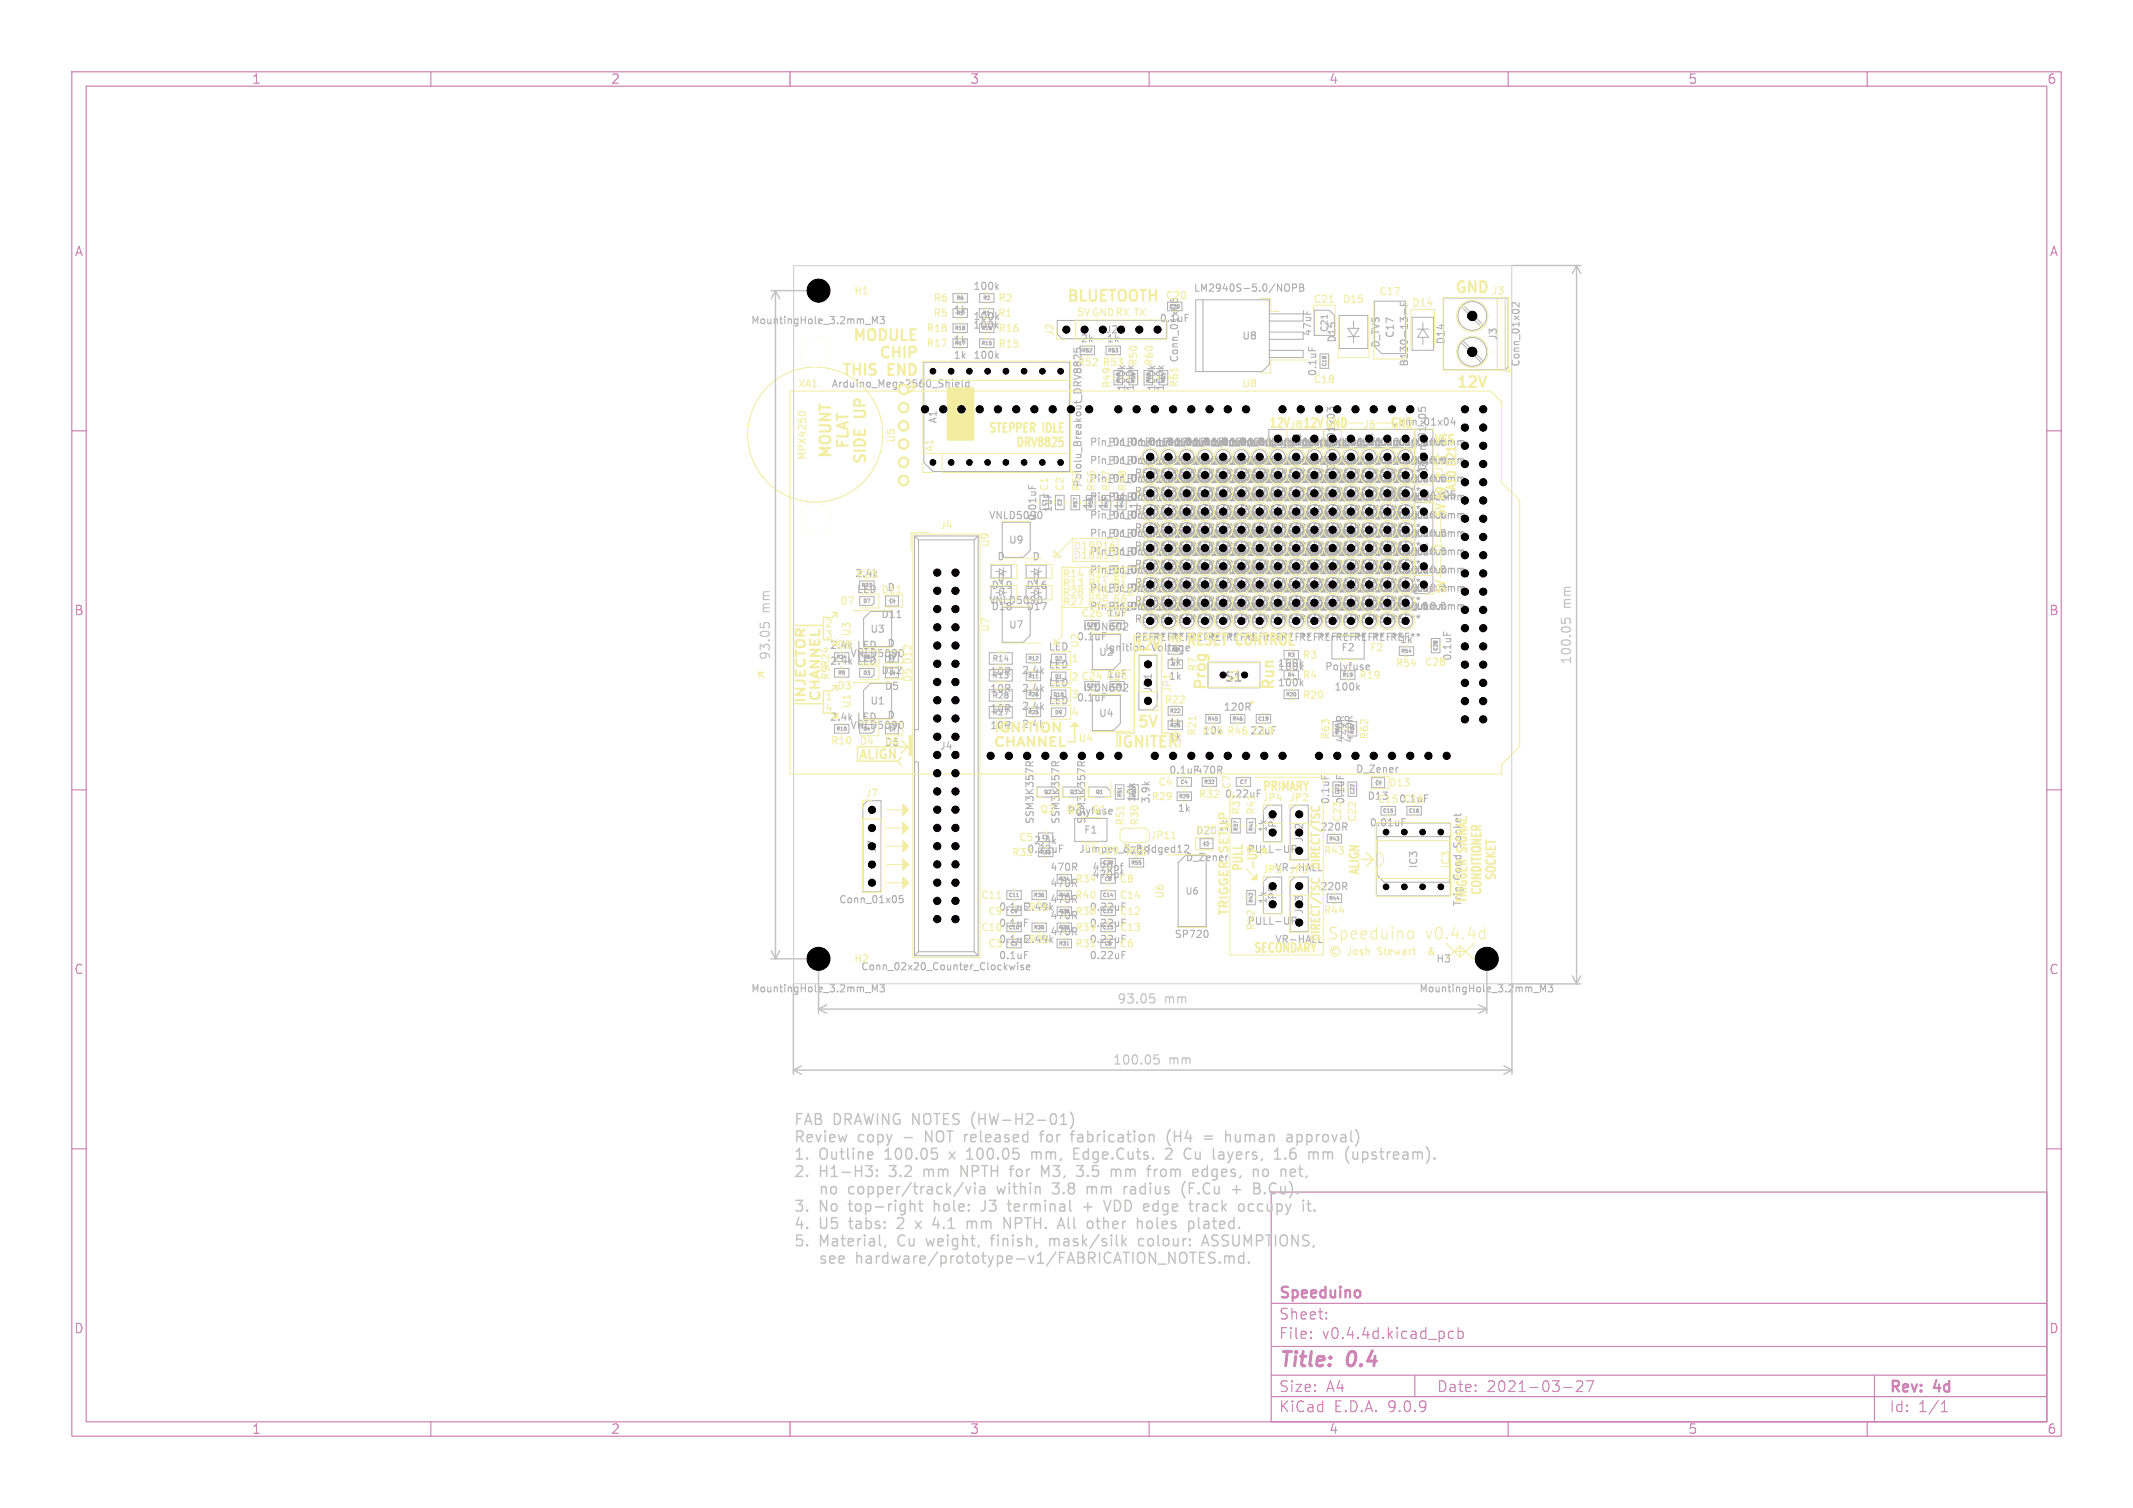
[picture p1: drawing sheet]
<svg xmlns="http://www.w3.org/2000/svg" width="297mm" height="210mm" viewBox="0 0 297 210" stroke-linecap="round" stroke-linejoin="round" font-family="sans-serif">
<defs><g id="words">
<g font-size="2.8" fill="#c872ab">
<text x="178" y="190.9">Title:</text>
<text x="187.7" y="190.9">0.4</text>
</g>
<g font-size="2.2" fill="#f2eda1">
<text x="184.8" y="131">Speeduino</text>
<text x="198.4" y="131">v0.4.4d</text>
</g>
<g font-size="2.1" fill="#f2eda1">
<text x="202.4" y="41.2">GND</text>
<text x="118.5" y="47.9">MODULE</text>
<text x="148.4" y="42.4">BLUETOOTH</text>
<text x="117" y="52.7">THIS</text>
<text x="122.1" y="50.3">CHIP</text>
<text x="123.6" y="52.7">END</text>
<text x="121" y="58.1" transform="rotate(-90 121 58.1)">UP</text>
<text x="202.6" y="54.4">12V</text>
<text x="116.1" y="64" transform="rotate(-90 116.1 64)">MOUNT</text>
<text x="118.5" y="62.7" transform="rotate(-90 118.5 62.7)">FLAT</text>
<text x="121" y="64.9" transform="rotate(-90 121 64.9)">SIDE</text>
<text x="157.7" y="91">12V</text>
<text x="158.2" y="101.7">5V</text>
<text x="168.4" y="96.3" transform="rotate(-90 168.4 96.3)">Prog</text>
<text x="177.8" y="96.3" transform="rotate(-90 177.8 96.3)">Run</text>
<text x="155.3" y="104.5">IGNITER</text>
</g>
<g font-size="2.1" fill="#c2c2c2">
<text x="110.5" y="157.1">FAB DRAWING NOTES (HW-H2-01)</text>
<text x="110.5" y="159.5">Review</text>
<text x="110.5" y="162">1.</text>
<text x="114.1" y="162">Outline</text>
<text x="119.4" y="159.5">copy</text>
<text x="123.4" y="162">100.05</text>
<text x="129.3" y="159.5">NOT released</text>
<text x="132.7" y="162">x</text>
<text x="135.4" y="162">100.05</text>
<text x="144.7" y="162">mm,</text>
<text x="146" y="159.5">for</text>
<text x="150.6" y="159.5">fabrication</text>
<text x="150.8" y="162">Edge.Cuts.</text>
<text x="164" y="162">2</text>
<text x="164.1" y="159.5">(H4</text>
<text x="166.9" y="162">Cu</text>
<text x="169.6" y="159.5">=</text>
<text x="171.2" y="162">layers,</text>
<text x="172.9" y="159.5">human</text>
<text x="180" y="162">1.6</text>
<text x="181.8" y="159.5">approval)</text>
<text x="185.1" y="162">mm</text>
<text x="190.5" y="162">(upstream).</text>
<text x="110.5" y="164.4">2.</text>
<text x="114.1" y="164.4">H1-H3:</text>
<text x="114.8" y="166.8">no</text>
<text x="119" y="166.8">copper/track/via</text>
<text x="124.1" y="164.4">3.2</text>
<text x="129.1" y="164.4">mm</text>
<text x="134.5" y="164.4">NPTH</text>
<text x="140" y="166.8">within</text>
<text x="141.8" y="164.4">for</text>
<text x="146.3" y="164.4">M3,</text>
<text x="148" y="166.8">3.8</text>
<text x="151.6" y="164.4">3.5</text>
<text x="153" y="166.8">mm</text>
<text x="156.7" y="164.4">mm</text>
<text x="158.4" y="166.8">radius</text>
<text x="162.1" y="164.4">from</text>
<text x="166.8" y="166.8">(F.Cu</text>
<text x="168.7" y="164.4">edges,</text>
<text x="174.1" y="166.8">+</text>
<text x="177.3" y="164.4">no</text>
<text x="177.4" y="166.8">B.Cu).</text>
<text x="181.5" y="164.4">net,</text>
<text x="110.5" y="169.2">3.</text>
<text x="110.5" y="171.6">4.</text>
<text x="114.1" y="169.2">No</text>
<text x="114.1" y="171.6">U5</text>
<text x="118.4" y="169.2">top-right</text>
<text x="118.5" y="171.6">tabs:</text>
<text x="125.4" y="171.6">2</text>
<text x="130.5" y="169.2">hole:</text>
<text x="131" y="171.6">4.1</text>
<text x="136" y="171.6">mm</text>
<text x="137.5" y="169.2">J3</text>
<text x="141.4" y="171.6">NPTH.</text>
<text x="141.5" y="169.2">terminal</text>
<text x="149.4" y="171.6">All</text>
<text x="153.7" y="171.6">other</text>
<text x="155.5" y="169.2">VDD edge</text>
<text x="160.9" y="171.6">holes</text>
<text x="168" y="169.2">track</text>
<text x="168.3" y="171.6">plated.</text>
<text x="175" y="169.2">occupy</text>
<text x="110.5" y="174">5.</text>
<text x="114.1" y="174">Material,</text>
<text x="114.8" y="176.4">see</text>
<text x="120" y="176.4">hardware/prototype-v1/FABRICATION_NOTES.md.</text>
<text x="125.2" y="174">Cu</text>
<text x="129.5" y="174">weight,</text>
<text x="138.8" y="174">finish,</text>
<text x="147.2" y="174">mask/silk</text>
<text x="159.9" y="174">colour:</text>
<text x="169.1" y="174">ASSUMPTIONS,</text>
</g>
<g font-size="2.1" fill="#c872ab">
<text x="178" y="184">Sheet:</text>
<text x="178" y="181.2">Speeduino</text>
<text x="178" y="186.7">File:</text>
<text x="184.1" y="186.7">v0.4.4d.kicad_pcb</text>
<text x="178" y="196.9">KiCad</text>
<text x="178" y="194.1">Size:</text>
<text x="184.7" y="194.1">A4</text>
<text x="185.7" y="196.9">E.D.A.</text>
<text x="193.3" y="196.9">9.0.9</text>
<text x="200" y="194.1">Date:</text>
<text x="207" y="194.1">2021-03-27</text>
<text x="263" y="194.3">Rev:</text>
<text x="263" y="196.9">Id:</text>
<text x="267.1" y="196.9">1/1</text>
<text x="269.4" y="194.3">4d</text>
</g>
<g font-size="1.8" fill="#c872ab">
<text x="35" y="11.9">1</text>
<text x="85" y="11.9">2</text>
<text x="135" y="11.9">3</text>
<text x="185" y="11.9">4</text>
<text x="235" y="11.9">5</text>
<text x="285" y="11.9">6</text>
<text x="10.3" y="35.9">A</text>
<text x="285.4" y="35.9">A</text>
<text x="10.3" y="85.9">B</text>
<text x="285.3" y="85.9">B</text>
<text x="10.3" y="135.9">C</text>
<text x="285.3" y="135.9">C</text>
<text x="10.3" y="185.9">D</text>
<text x="285.3" y="185.9">D</text>
<text x="35" y="199.9">1</text>
<text x="85" y="199.9">2</text>
<text x="135" y="199.9">3</text>
<text x="185" y="199.9">4</text>
<text x="235" y="199.9">5</text>
<text x="285" y="199.9">6</text>
</g>
<g font-size="1.8" fill="#c2c2c2">
<text x="107.4" y="85.4" transform="rotate(-90 107.4 85.4)">mm</text>
<text x="219" y="84.8" transform="rotate(-90 219 84.8)">mm</text>
<text x="107.4" y="92" transform="rotate(-90 107.4 92)">93.05</text>
<text x="219" y="92.6" transform="rotate(-90 219 92.6)">100.05</text>
<text x="155.5" y="140">93.05</text>
<text x="162.1" y="140">mm</text>
<text x="154.9" y="148.5">100.05</text>
<text x="162.7" y="148.5">mm</text>
</g>
<text font-size="1.8" x="170.3" y="95.3">S1</text>
<g font-size="1.7" fill="#f2eda1">
<text x="176.5" y="59.9">12V</text>
<text x="181.2" y="59.9">12V</text>
<text x="184.3" y="59.9">GND</text>
<text x="193.4" y="59.9">GND</text>
<text x="137.4" y="60.6">STEPPER</text>
<text x="141.2" y="62.6">DRV8825</text>
<text x="145.2" y="60.6">IDLE</text>
<text x="199.5" y="62.2">VSS</text>
<text x="203.1" y="68.6" transform="rotate(-90 203.1 68.6)">A10 D21</text>
<text x="201.6" y="72.2" transform="rotate(-90 201.6 72.2)">5V A9</text>
<text x="201.6" y="82.9" transform="rotate(-90 201.6 82.9)">5V</text>
<text x="112.6" y="98.2" transform="rotate(-90 112.6 98.2)">INJECTOR</text>
<text x="114.6" y="97.9" transform="rotate(-90 114.6 97.9)">CHANNEL</text>
<text x="119.4" y="106.1">ALIGN</text>
<text x="138.2" y="102.4">IGNITION</text>
<text x="138.2" y="104.4">CHANNEL</text>
<text x="175.7" y="110.5">PRIMARY</text>
<text x="173.4" y="121.5" transform="rotate(-90 173.4 121.5)">PULL</text>
<text x="175.4" y="121.3" transform="rotate(-90 175.4 121.3)">-UP</text>
<text x="189.6" y="122.1" transform="rotate(-90 189.6 122.1)">ALIGN</text>
<text x="204.6" y="126" transform="rotate(-90 204.6 126)">TRIGGER SIGNAL</text>
<text x="206.6" y="124.9" transform="rotate(-90 206.6 124.9)">CONDITIONER</text>
<text x="208.6" y="122.8" transform="rotate(-90 208.6 122.8)">SOCKET</text>
<text x="174.4" y="133">SECONDARY</text>
</g>
<g font-size="1.6" fill="#f2eda1">
<text x="171.4" y="118.6" transform="rotate(-90 171.4 118.6)">SETUP</text>
<text x="184.1" y="121.3" transform="rotate(-90 184.1 121.3)">DIRECT/TSC</text>
<text x="171.4" y="127.7" transform="rotate(-90 171.4 127.7)">TRIGGER</text>
<text x="184.1" y="131.3" transform="rotate(-90 184.1 131.3)">DIRECT/TSC</text>
</g>
<g font-size="1.4" fill="#f2eda1">
<text x="118.9" y="41.2">H1</text>
<text x="135.4" y="40.6">100k</text>
<text x="162.3" y="41.9">C20</text>
<text x="192" y="41.3">C17</text>
<text x="207.6" y="41.2">J3</text>
<text x="128.9" y="46.4">R18</text>
<text x="129.9" y="42.2">R6</text>
<text x="129.9" y="44.3">R5</text>
<text x="132.7" y="43.9">1k</text>
<text x="135.4" y="46">100k</text>
<text x="135.4" y="44.8">100k</text>
<text x="138.9" y="44.3">R1</text>
<text x="138.9" y="42.2">R2</text>
<text x="138.9" y="46.4">R16</text>
<text x="146.9" y="46.9" transform="rotate(-90 146.9 46.9)">J2</text>
<text x="149.9" y="44.2">5V GNDRX TX</text>
<text x="150.4" y="47.9">2k</text>
<text x="154" y="47.9">1k</text>
<text x="182.8" y="42.4">C21</text>
<text x="186.9" y="42.4">D15</text>
<text x="196.5" y="42.9">D14</text>
<text x="128.9" y="48.5">R17</text>
<text x="132.7" y="48.1">1k</text>
<text x="138.9" y="48.6">R15</text>
<text x="149.9" y="51.2">R52 R53</text>
<text x="158.5" y="51.1" transform="rotate(-90 158.5 51.1)">R50</text>
<text x="160.7" y="51.1" transform="rotate(-90 160.7 51.1)">R60</text>
<text x="182.8" y="53.6">C18</text>
<text x="183.5" y="52.5" transform="rotate(-90 183.5 52.5)">0.1uF</text>
<text x="111" y="54.2">XA1</text>
<text x="154.8" y="54.2" transform="rotate(-90 154.8 54.2)">R49</text>
<text x="156.9" y="54.6" transform="rotate(-90 156.9 54.6)">100k</text>
<text x="158.1" y="54.6" transform="rotate(-90 158.1 54.6)">100k</text>
<text x="161.1" y="54.6" transform="rotate(-90 161.1 54.6)">100k</text>
<text x="162.3" y="54.6" transform="rotate(-90 162.3 54.6)">100k</text>
<text x="164.2" y="54.1" transform="rotate(-90 164.2 54.1)">R61 Conn_01x06</text>
<text x="172.9" y="54.1">U8</text>
<text x="179.5" y="59.8">J8</text>
<text x="189.7" y="59.8">J6</text>
<text x="112.4" y="64.1" transform="rotate(-90 112.4 64.1)">MPX4250</text>
<text x="124.8" y="61.7" transform="rotate(-90 124.8 61.7)">U5</text>
<text x="130.1" y="63" transform="rotate(-90 130.1 63)">A1</text>
<text x="201.1" y="65.9" transform="rotate(-90 201.1 65.9)">J5</text>
<text x="146.1" y="68.5" transform="rotate(-90 146.1 68.5)">C1</text>
<text x="146.6" y="71.5" transform="rotate(-90 146.6 71.5)">1uF</text>
<text x="148.3" y="68.5" transform="rotate(-90 148.3 68.5)">C2</text>
<text x="150.6" y="68.5" transform="rotate(-90 150.6 68.5)">R57</text>
<text x="151.6" y="69.9">Pin_D1.0mm_L10.0mm</text>
<text x="152.1" y="71" transform="rotate(-90 152.1 71)">1k</text>
<text x="152.7" y="68.5" transform="rotate(-90 152.7 68.5)">R56</text>
<text x="154.3" y="71" transform="rotate(-90 154.3 71)">1k</text>
<text x="154.8" y="68.5" transform="rotate(-90 154.8 68.5)">R47</text>
<text x="156.4" y="71" transform="rotate(-90 156.4 71)">1k</text>
<text x="157" y="68.5" transform="rotate(-90 157 68.5)">R48</text>
<text x="130.8" y="73.9">J4</text>
<text x="137.6" y="72.5">VNLD5090</text>
<text x="137.9" y="76.3" transform="rotate(-90 137.9 76.3)">U9</text>
<text x="144.5" y="72.6" transform="rotate(-90 144.5 72.6)">0.01uF</text>
<text x="149.4" y="76.8">D19 D16</text>
<text x="201" y="77.4" transform="rotate(-90 201 77.4)">J1</text>
<text x="119.1" y="80.7">R23</text>
<text x="119.2" y="82.8">LED D11</text>
<text x="123.5" y="82.5">D</text>
<text x="147.9" y="81.9">R13 R11 D1</text>
<text x="147.9" y="80.6">R14 R12 D2</text>
<text x="147.9" y="83.2">R28 R26 D10</text>
<text x="149.4" y="78.1">D18 D17</text>
<text x="114.8" y="87.5">2</text>
<text x="114.8" y="89.1">3</text>
<text x="116.9" y="84.4">D7</text>
<text x="118.6" y="88.7" transform="rotate(-90 118.6 88.7)">U3</text>
<text x="137.6" y="84.3">VNLD5090</text>
<text x="137.9" y="88.1" transform="rotate(-90 137.9 88.1)">U7</text>
<text x="147.9" y="84.5">R27 R25 D9</text>
<text x="149.9" y="89.4">0.1uF</text>
<text x="150.5" y="86.1">C26 C27</text>
<text x="150.8" y="88">IXDN602</text>
<text x="154.1" y="86.1">1uF</text>
<text x="157.9" y="89.5">REF**</text>
<text x="162.5" y="89.7">R8</text>
<text x="163" y="89.5">REF**</text>
<text x="165.5" y="89.5">REF**</text>
<text x="168" y="89.5">REF**</text>
<text x="170.6" y="89.5">REF**</text>
<text x="173.1" y="89.5">REF**</text>
<text x="175.7" y="89.5">REF**</text>
<text x="178.2" y="89.5">REF**</text>
<text x="115.5" y="92.8">2.4k</text>
<text x="115.5" y="90.6">2.4k</text>
<text x="115.7" y="94.8" transform="rotate(-90 115.7 94.8)">R9R24</text>
<text x="116.5" y="90.5">D8 LED</text>
<text x="127.1" y="95.1" transform="rotate(-90 127.1 95.1)">D5 D12</text>
<text x="137.8" y="94.2">10R</text>
<text x="142.2" y="94.1">2.4k</text>
<text x="145.9" y="90.8">LED</text>
<text x="149.1" y="92.4">1</text>
<text x="149.1" y="95">2 C24 C25</text>
<text x="150.4" y="90.3" transform="rotate(-90 150.4 90.3)">U2</text>
<text x="154.1" y="94.6">1uF</text>
<text x="160.4" y="90.9">Voltage</text>
<text x="162.6" y="92.9">1k</text>
<text x="162.6" y="94.9">1k</text>
<text x="166.8" y="93.6" transform="rotate(-90 166.8 93.6)">R7</text>
<text x="172.5" y="95.1" transform="rotate(-90 172.5 95.1)">S1</text>
<text x="177.8" y="95.8">100k</text>
<text x="177.8" y="93.1">100k</text>
<text x="181.3" y="94.7">R4</text>
<text x="181.3" y="91.9">R3</text>
<text x="184.4" y="93.5">Polyfuse</text>
<text x="189.2" y="94.7">R19</text>
<text x="190.7" y="90.9">F2</text>
<text x="194.3" y="93.1">R54</text>
<text x="198.3" y="92.9">C28</text>
<text x="114.8" y="97.7">1</text>
<text x="114.8" y="99.3">4</text>
<text x="115.5" y="100.6">2.4k</text>
<text x="116.5" y="96.2">D3</text>
<text x="118.6" y="98.7" transform="rotate(-90 118.6 98.7)">U1</text>
<text x="119.2" y="100.6">LED</text>
<text x="137.8" y="96.6">10R</text>
<text x="137.8" y="101.7">10R</text>
<text x="137.8" y="99.4">10R</text>
<text x="142.2" y="96.6">2.4k</text>
<text x="142.2" y="101.6">2.4k</text>
<text x="142.2" y="99.1">2.4k</text>
<text x="149.1" y="97.4">3</text>
<text x="149.1" y="99.9">4</text>
<text x="149.9" y="97.9">0.1uF</text>
<text x="150.8" y="96.5">IXDN602</text>
<text x="162.1" y="98.2">R22</text>
<text x="162.6" y="101.4">1k</text>
<text x="163.3" y="96.6" transform="rotate(-90 163.3 96.6)">JP1</text>
<text x="170.3" y="99.2">120R</text>
<text x="181.3" y="97.5">R20</text>
<text x="115.6" y="103.9">R10</text>
<text x="119.6" y="103.9">D4</text>
<text x="123.1" y="104.1">D6</text>
<text x="150.1" y="103.5">U4</text>
<text x="162.6" y="103.4">1k</text>
<text x="162.7" y="108">0.1uF470R</text>
<text x="166.7" y="102.6" transform="rotate(-90 166.7 102.6)">R21</text>
<text x="167.3" y="102.5">R45 R46</text>
<text x="167.4" y="102.5">10k</text>
<text x="174" y="102.5">22uF</text>
<text x="174.3" y="102.5">C19</text>
<text x="185.3" y="103.1" transform="rotate(-90 185.3 103.1)">R63</text>
<text x="187.4" y="103.6" transform="rotate(-90 187.4 103.6)">470R</text>
<text x="188.6" y="103.6" transform="rotate(-90 188.6 103.6)">470R</text>
<text x="190.7" y="103.1" transform="rotate(-90 190.7 103.1)">R62</text>
<text x="120.4" y="111.2">J7</text>
<text x="144.8" y="113.4">Q2</text>
<text x="148.4" y="113.4">Q3</text>
<text x="152" y="113.4">Q1</text>
<text x="158.3" y="111.8" transform="rotate(-90 158.3 111.8)">10k</text>
<text x="160.2" y="111.6">R29</text>
<text x="161.2" y="109.6">C4</text>
<text x="166.8" y="111.3">R32</text>
<text x="170.5" y="111.3">0.22uF</text>
<text x="171.5" y="110" transform="rotate(-90 171.5 110)">C7</text>
<text x="172.8" y="113.6" transform="rotate(-90 172.8 113.6)">R37</text>
<text x="174.9" y="113.6" transform="rotate(-90 174.9 113.6)">R41</text>
<text x="175.7" y="111.8">JP4</text>
<text x="179.4" y="111.8">JP2</text>
<text x="185.3" y="112.1" transform="rotate(-90 185.3 112.1)">0.1uF</text>
<text x="187.4" y="112.1" transform="rotate(-90 187.4 112.1)">0.1uF</text>
<text x="190.3" y="111.6">D13</text>
<text x="191.7" y="112">C15</text>
<text x="193.3" y="109.7">D13</text>
<text x="195.3" y="112">C16</text>
<text x="140.8" y="119.4">R33</text>
<text x="141.8" y="117.3">C5</text>
<text x="142.9" y="119">0.22uF</text>
<text x="143.9" y="117.8">2.4k</text>
<text x="144.1" y="114.9" transform="rotate(-90 144.1 114.9)">SSM3K357R</text>
<text x="147.7" y="114.9" transform="rotate(-90 147.7 114.9)">SSM3K357R</text>
<text x="150.1" y="119">Jumper_3_Bridged12</text>
<text x="150.9" y="118.9">F1C29</text>
<text x="151.3" y="114.9" transform="rotate(-90 151.3 114.9)">SSM3K357R</text>
<text x="156.2" y="119.2">470R</text>
<text x="156.7" y="119.3">R55</text>
<text x="156.7" y="115.1" transform="rotate(-90 156.7 115.1)">R51</text>
<text x="158.7" y="115.1" transform="rotate(-90 158.7 115.1)">R30</text>
<text x="160.1" y="117.1">JP11</text>
<text x="166.4" y="116.4">D20</text>
<text x="171.2" y="116" transform="rotate(-90 171.2 116)">1k</text>
<text x="173.6" y="119">PULL-UP</text>
<text x="183.7" y="115.9">220R</text>
<text x="184.2" y="119.2">R43</text>
<text x="186.9" y="114.6" transform="rotate(-90 186.9 114.6)">C23</text>
<text x="189" y="114.6" transform="rotate(-90 189 114.6)">C22</text>
<text x="203.7" y="117.8" transform="rotate(-90 203.7 117.8)">Socket</text>
<text x="136.5" y="125.4">C11</text>
<text x="146.1" y="126">470R</text>
<text x="146.1" y="121.5">470R</text>
<text x="146.1" y="123.7">470R</text>
<text x="149.6" y="123.1">R34</text>
<text x="149.6" y="125.4">R40</text>
<text x="152" y="121.5">470pf</text>
<text x="152" y="122.5">470pf</text>
<text x="155.8" y="123.1">C8</text>
<text x="155.8" y="125.4">C14</text>
<text x="162.2" y="125.2" transform="rotate(-90 162.2 125.2)">U6</text>
<text x="165" y="120.1">D_Zener</text>
<text x="175.7" y="121.8">JP5</text>
<text x="177.5" y="121.5">VR-HALL</text>
<text x="179.4" y="121.8">JP3</text>
<text x="183.7" y="124.2">220R</text>
<text x="202" y="121" transform="rotate(-90 202 121)">IC3</text>
<text x="203.7" y="122.5" transform="rotate(-90 203.7 122.5)">Cond</text>
<text x="136.5" y="129.9">C10</text>
<text x="137.5" y="127.6">C9</text>
<text x="139" y="129.3">0.1uF</text>
<text x="139" y="131.5">0.1uF2.49k</text>
<text x="139" y="127">0.1uF2.49k</text>
<text x="143.1" y="127.1">R36</text>
<text x="143.1" y="131.6">R35</text>
<text x="146.1" y="128.2">470R</text>
<text x="146.1" y="130.5">470R</text>
<text x="149.6" y="127.6">R38</text>
<text x="149.6" y="129.9">R39</text>
<text x="151.6" y="129.3">0.22uF</text>
<text x="151.6" y="131.5">0.22uF</text>
<text x="151.6" y="127">0.22uF</text>
<text x="155.8" y="127.6">C12</text>
<text x="155.8" y="129.9">C13</text>
<text x="174.9" y="129.7" transform="rotate(-90 174.9 129.7)">R42</text>
<text x="177.5" y="131.5">VR-HALL</text>
<text x="184.2" y="127.5">R44</text>
<text x="203.7" y="126.3" transform="rotate(-90 203.7 126.3)">Trig</text>
<text x="118.9" y="134.3">H2</text>
<text x="137.5" y="132.1">C3</text>
<text x="149.6" y="132.1">R31</text>
<text x="155.8" y="132.1">C6</text>
<text x="192" y="133.2">Stewart</text>
<text x="199.6" y="133.2">&amp;</text>
</g>
<g font-size="1.4" fill="#afafaf">
<text x="166.1" y="40.8">LM2940S-5.0/NOPB</text>
<text x="104.5" y="45.4">MountingHole_3.2mm_M3</text>
<text x="153.8" y="46.6">J2</text>
<text x="161.4" y="45">0.1uF</text>
<text x="172.9" y="47.5">U8</text>
<text x="182.8" y="46.9" transform="rotate(-90 182.8 46.9)">47uF</text>
<text x="186.2" y="47.8" transform="rotate(-90 186.2 47.8)">D15</text>
<text x="194.3" y="47.2" transform="rotate(-90 194.3 47.2)">C17</text>
<text x="208.6" y="47.5" transform="rotate(-90 208.6 47.5)">J3</text>
<text x="132.7" y="50.2">1k</text>
<text x="135.4" y="50.2">100k</text>
<text x="192.3" y="48.5" transform="rotate(-90 192.3 48.5)">D_TVS</text>
<text x="196.2" y="51.2" transform="rotate(-90 196.2 51.2)">B130-13-F</text>
<text x="201.3" y="48.1" transform="rotate(-90 201.3 48.1)">D14</text>
<text x="211.8" y="51.2" transform="rotate(-90 211.8 51.2)">Conn_01x02</text>
<text x="130.6" y="59.1" transform="rotate(-90 130.6 59.1)">A1</text>
<text x="193.6" y="59.5">Conn_01x04</text>
<text x="151.6" y="62.3">Pin_D1.0mm_L10.0mm</text>
<text x="151.6" y="64.8">Pin_D1.0mm_L10.0mm</text>
<text x="199" y="65.9" transform="rotate(-90 199 65.9)">J5</text>
<text x="150.8" y="67.9" transform="rotate(-90 150.8 67.9)">Pololu_Breakout_DRV8825</text>
<text x="151.6" y="67.4">Pin_D1.0mm_L10.0mm</text>
<text x="158.6" y="71" transform="rotate(-90 158.6 71)">1k</text>
<text x="140.4" y="75.9">U9</text>
<text x="151.6" y="72.5">Pin_D1.0mm_L10.0mm</text>
<text x="151.6" y="75">Pin_D1.0mm_L10.0mm</text>
<text x="151.6" y="77.5">Pin_D1.0mm_L10.0mm</text>
<text x="137.9" y="82.2">D19</text>
<text x="138.8" y="81.2">D</text>
<text x="138.8" y="78.2">D</text>
<text x="142.8" y="82.2">D16</text>
<text x="143.6" y="81.2">D</text>
<text x="143.6" y="78.2">D</text>
<text x="151.6" y="80.1">Pin_D1.0mm_L10.0mm</text>
<text x="151.6" y="82.6">Pin_D1.0mm_L10.0mm</text>
<text x="121.1" y="88.3">U3</text>
<text x="122.6" y="86.3">D11</text>
<text x="137.9" y="85.2">D18</text>
<text x="140.4" y="87.7">U7</text>
<text x="142.8" y="85.2">D17</text>
<text x="151.6" y="85.2">Pin_D1.0mm_L10.0mm</text>
<text x="160.4" y="89.5">REF**</text>
<text x="180.7" y="89.5">REF**</text>
<text x="183.3" y="89.5">REF**</text>
<text x="185.8" y="89.5">REF**</text>
<text x="188.4" y="89.5">REF**</text>
<text x="193.4" y="89.5">REF**</text>
<text x="118.3" y="91.7">VNLD5090</text>
<text x="119.2" y="92.8">LED</text>
<text x="122.6" y="94.1">D12</text>
<text x="123.5" y="92.5">D</text>
<text x="123.5" y="90.3">D</text>
<text x="145.9" y="93.3">LED</text>
<text x="145.9" y="95.8">LED</text>
<text x="152.9" y="91.5">U2</text>
<text x="153.8" y="90.9">Ignition</text>
<text x="186.7" y="90.9">F2</text>
<text x="202.3" y="92.1" transform="rotate(-90 202.3 92.1)">0.1uF</text>
<text x="118.3" y="101.7">VNLD5090</text>
<text x="121.1" y="98.3">U1</text>
<text x="123.1" y="96.3">D5</text>
<text x="123.5" y="100.3">D</text>
<text x="145.9" y="98.3">LED</text>
<text x="152.9" y="100">U4</text>
<text x="185.7" y="96.4">100k</text>
<text x="130.8" y="104.6">J4</text>
<text x="188.7" y="107.8">D_Zener</text>
<text x="148.6" y="113.6">Polyfuse</text>
<text x="160.3" y="112" transform="rotate(-90 160.3 112)">3.9k</text>
<text x="163.9" y="113.3">1k</text>
<text x="150.9" y="116.3">F1</text>
<text x="176.6" y="116" transform="rotate(-90 176.6 116)">1k</text>
<text x="190.6" y="115.3">0.01uF</text>
<text x="116.7" y="126">Conn_01x05</text>
<text x="197.5" y="121" transform="rotate(-90 197.5 121)">IC3</text>
<text x="163.5" y="130.8">SP720</text>
<text x="173.6" y="129">PULL-UP</text>
<text x="176.6" y="126" transform="rotate(-90 176.6 126)">1k</text>
<text x="119.8" y="135.3">Conn_02x20_Counter_Clockwise</text>
<text x="139" y="133.8">0.1uF</text>
<text x="151.6" y="133.8">0.22uF</text>
<text x="199.9" y="134.3">H3</text>
<text x="104.5" y="138.4">MountingHole_3.2mm_M3</text>
<text x="197.5" y="138.4">MountingHole_3.2mm_M3</text>
</g>
<text font-size="1.4" fill="#fff" x="115.7" y="54.2">Arduino_Mega2560_Shield</text>
<g font-size="1.4">
<text x="179.5" y="61.8">J8</text>
<text x="186.1" y="65.8" transform="rotate(-90 186.1 65.8)">Conn_01x03</text>
<text x="189.7" y="61.8">J6</text>
<text x="198.8" y="65.8" transform="rotate(-90 198.8 65.8)">Conn_01x05</text>
<text x="157.9" y="66.6">REF**</text>
<text x="157.9" y="69.1">REF**</text>
<text x="157.9" y="71.7">REF**</text>
<text x="160.4" y="66.6">REF**</text>
<text x="160.4" y="69.1">REF**</text>
<text x="160.4" y="71.7">REF**</text>
<text x="163" y="66.6">REF**</text>
<text x="163" y="69.1">REF**</text>
<text x="163" y="71.7">REF**</text>
<text x="165.5" y="66.6">REF**</text>
<text x="165.5" y="69.1">REF**</text>
<text x="165.5" y="71.7">REF**</text>
<text x="168" y="66.6">REF**</text>
<text x="168" y="69.1">REF**</text>
<text x="168" y="71.7">REF**</text>
<text x="170.6" y="66.6">REF**</text>
<text x="170.6" y="69.1">REF**</text>
<text x="170.6" y="71.7">REF**</text>
<text x="173.1" y="66.6">REF**</text>
<text x="173.1" y="69.1">REF**</text>
<text x="173.1" y="71.7">REF**</text>
<text x="175.7" y="66.6">REF**</text>
<text x="175.7" y="69.1">REF**</text>
<text x="175.7" y="71.7">REF**</text>
<text x="178.2" y="66.6">REF**</text>
<text x="178.2" y="69.1">REF**</text>
<text x="178.2" y="71.7">REF**</text>
<text x="180.7" y="66.6">REF**</text>
<text x="180.7" y="69.1">REF**</text>
<text x="180.7" y="71.7">REF**</text>
<text x="183.3" y="66.6">REF**</text>
<text x="183.3" y="69.1">REF**</text>
<text x="183.3" y="71.7">REF**</text>
<text x="185.8" y="66.6">REF**</text>
<text x="185.8" y="69.1">REF**</text>
<text x="185.8" y="71.7">REF**</text>
<text x="188.4" y="66.6">REF**</text>
<text x="188.4" y="69.1">REF**</text>
<text x="188.4" y="71.7">REF**</text>
<text x="190.9" y="66.6">REF**</text>
<text x="190.9" y="69.1">REF**</text>
<text x="190.9" y="71.7">REF**</text>
<text x="193.4" y="66.6">REF**</text>
<text x="193.4" y="69.1">REF**</text>
<text x="193.4" y="71.7">REF**</text>
<text x="193.6" y="69.6">Conn_01x05</text>
<text x="157.9" y="74.2">REF**</text>
<text x="157.9" y="76.8">REF**</text>
<text x="160.4" y="74.2">REF**</text>
<text x="160.4" y="76.8">REF**</text>
<text x="163" y="74.2">REF**</text>
<text x="163" y="76.8">REF**</text>
<text x="165.5" y="74.2">REF**</text>
<text x="165.5" y="76.8">REF**</text>
<text x="168" y="74.2">REF**</text>
<text x="168" y="76.8">REF**</text>
<text x="170.6" y="74.2">REF**</text>
<text x="170.6" y="76.8">REF**</text>
<text x="173.1" y="74.2">REF**</text>
<text x="173.1" y="76.8">REF**</text>
<text x="175.7" y="74.2">REF**</text>
<text x="175.7" y="76.8">REF**</text>
<text x="178.2" y="74.2">REF**</text>
<text x="178.2" y="76.8">REF**</text>
<text x="180.7" y="74.2">REF**</text>
<text x="180.7" y="76.8">REF**</text>
<text x="183.3" y="74.2">REF**</text>
<text x="183.3" y="76.8">REF**</text>
<text x="185.8" y="74.2">REF**</text>
<text x="185.8" y="76.8">REF**</text>
<text x="188.4" y="74.2">REF**</text>
<text x="188.4" y="76.8">REF**</text>
<text x="190.9" y="74.2">REF**</text>
<text x="190.9" y="76.8">REF**</text>
<text x="193.4" y="74.2">REF**</text>
<text x="193.4" y="76.8">REF**</text>
<text x="199" y="77.3" transform="rotate(-90 199 77.3)">J1</text>
<text x="157.9" y="79.3">REF**</text>
<text x="157.9" y="81.8">REF**</text>
<text x="160.4" y="79.3">REF**</text>
<text x="160.4" y="81.8">REF**</text>
<text x="163" y="79.3">REF**</text>
<text x="163" y="81.8">REF**</text>
<text x="165.5" y="79.3">REF**</text>
<text x="165.5" y="81.8">REF**</text>
<text x="168" y="79.3">REF**</text>
<text x="168" y="81.8">REF**</text>
<text x="170.6" y="79.3">REF**</text>
<text x="170.6" y="81.8">REF**</text>
<text x="173.1" y="79.3">REF**</text>
<text x="173.1" y="81.8">REF**</text>
<text x="175.7" y="79.3">REF**</text>
<text x="175.7" y="81.8">REF**</text>
<text x="178.2" y="79.3">REF**</text>
<text x="178.2" y="81.8">REF**</text>
<text x="180.7" y="79.3">REF**</text>
<text x="180.7" y="81.8">REF**</text>
<text x="183.3" y="79.3">REF**</text>
<text x="183.3" y="81.8">REF**</text>
<text x="185.8" y="79.3">REF**</text>
<text x="185.8" y="81.8">REF**</text>
<text x="188.4" y="79.3">REF**</text>
<text x="188.4" y="81.8">REF**</text>
<text x="190.9" y="79.3">REF**</text>
<text x="190.9" y="81.8">REF**</text>
<text x="193.4" y="79.3">REF**</text>
<text x="193.4" y="81.8">REF**</text>
<text x="157.9" y="84.4">REF**</text>
<text x="157.9" y="86.9">REF**</text>
<text x="160.4" y="84.4">REF**</text>
<text x="160.4" y="86.9">REF**</text>
<text x="163" y="84.4">REF**</text>
<text x="163" y="86.9">REF**</text>
<text x="165.5" y="84.4">REF**</text>
<text x="165.5" y="86.9">REF**</text>
<text x="168" y="84.4">REF**</text>
<text x="168" y="86.9">REF**</text>
<text x="170.6" y="84.4">REF**</text>
<text x="170.6" y="86.9">REF**</text>
<text x="173.1" y="84.4">REF**</text>
<text x="173.1" y="86.9">REF**</text>
<text x="175.7" y="84.4">REF**</text>
<text x="175.7" y="86.9">REF**</text>
<text x="178.2" y="84.4">REF**</text>
<text x="178.2" y="86.9">REF**</text>
<text x="180.7" y="84.4">REF**</text>
<text x="180.7" y="86.9">REF**</text>
<text x="183.3" y="84.4">REF**</text>
<text x="183.3" y="86.9">REF**</text>
<text x="185.8" y="84.4">REF**</text>
<text x="185.8" y="86.9">REF**</text>
<text x="188.4" y="84.4">REF**</text>
<text x="188.4" y="86.9">REF**</text>
<text x="190.9" y="84.4">REF**</text>
<text x="190.9" y="86.9">REF**</text>
<text x="193.4" y="84.4">REF**</text>
<text x="193.4" y="86.9">REF**</text>
<text x="160.6" y="96.5" transform="rotate(-90 160.6 96.5)">JP1</text>
<text x="122.1" y="118.8" transform="rotate(-90 122.1 118.8)">J7</text>
<text x="177.9" y="116.2" transform="rotate(-90 177.9 116.2)">JP4</text>
<text x="181.6" y="117.4" transform="rotate(-90 181.6 117.4)">JP2</text>
<text x="177.9" y="126.2" transform="rotate(-90 177.9 126.2)">JP5</text>
<text x="181.6" y="127.4" transform="rotate(-90 181.6 127.4)">JP3</text>
</g>
<text font-size="1.3" fill="#afafaf" x="165" y="124.8">U6</text>
<text font-size="1.2" fill="#afafaf" x="185" y="46.3" transform="rotate(-90 185 46.3)">C21</text>
<g font-size="1.1" fill="#f2eda1">
<text x="138.1" y="94.6">R13</text>
<text x="138.1" y="92.3">R14</text>
<text x="138.1" y="99.8">R27</text>
<text x="138.1" y="97.4">R28</text>
</g>
<g font-size=".7" fill="#afafaf">
<text x="133.1" y="41.9">R6</text>
<text x="136.8" y="41.9">R2</text>
<text x="132.9" y="46.1">R18</text>
<text x="133.1" y="44">R5</text>
<text x="136.6" y="46.1">R16</text>
<text x="136.8" y="44">R1</text>
<text x="162.8" y="43">C20</text>
<text x="132.9" y="48.2">R17</text>
<text x="136.6" y="48.2">R15</text>
<text x="150.6" y="49.2">R52</text>
<text x="154.2" y="49.2">R53</text>
<text x="156.1" y="53.4" transform="rotate(-90 156.1 53.4)">R49</text>
<text x="158.2" y="53.4" transform="rotate(-90 158.2 53.4)">R50</text>
<text x="160.3" y="53.4" transform="rotate(-90 160.3 53.4)">R60</text>
<text x="162.4" y="53.4" transform="rotate(-90 162.4 53.4)">R61</text>
<text x="184.8" y="51.1" transform="rotate(-90 184.8 51.1)">C18</text>
<text x="145.8" y="70.5" transform="rotate(-90 145.8 70.5)">C1</text>
<text x="147.9" y="70.5" transform="rotate(-90 147.9 70.5)">C2</text>
<text x="150.1" y="70.8" transform="rotate(-90 150.1 70.8)">R57</text>
<text x="152.3" y="70.8" transform="rotate(-90 152.3 70.8)">R56</text>
<text x="154.4" y="70.8" transform="rotate(-90 154.4 70.8)">R47</text>
<text x="156.6" y="70.8" transform="rotate(-90 156.6 70.8)">R48</text>
<text x="119.9" y="81.9">R23</text>
<text x="120.1" y="84.1">D7</text>
<text x="151.3" y="87.4">C26</text>
<text x="154.8" y="87.4">C27</text>
<text x="116.4" y="91.9">R24</text>
<text x="116.6" y="94.1">R9</text>
<text x="120.1" y="94.1">D3</text>
<text x="120.1" y="91.9">D8</text>
<text x="143.1" y="94.6">R11</text>
<text x="143.1" y="92.1">R12</text>
<text x="146.8" y="94.6">D1</text>
<text x="146.8" y="92.1">D2</text>
<text x="151.3" y="95.9">C24</text>
<text x="154.8" y="95.9">C25</text>
<text x="163.1" y="90.9">R8</text>
<text x="163.1" y="92.9">R7</text>
<text x="179.2" y="94.4">R4</text>
<text x="179.2" y="91.6">R3</text>
<text x="186.9" y="94.4">R19</text>
<text x="195" y="91">R54</text>
<text x="200.3" y="90.7" transform="rotate(-90 200.3 90.7)">C28</text>
<text x="116.4" y="101.9">R10</text>
<text x="120.1" y="101.9">D4</text>
<text x="143.1" y="99.6">R25</text>
<text x="143.1" y="97.1">R26</text>
<text x="146.6" y="97.1">D10</text>
<text x="146.8" y="99.6">D9</text>
<text x="162.9" y="101.4">R21</text>
<text x="162.9" y="99.4">R22</text>
<text x="168.1" y="100.5">R45</text>
<text x="171.5" y="100.5">R46</text>
<text x="175.1" y="100.5">C19</text>
<text x="179" y="97.1">R20</text>
<text x="186.6" y="102.3" transform="rotate(-90 186.6 102.3)">R63</text>
<text x="188.7" y="102.3" transform="rotate(-90 188.7 102.3)">R62</text>
<text x="145.3" y="110.7">Q2</text>
<text x="148.9" y="110.7">Q3</text>
<text x="152.5" y="110.7">Q1</text>
<text x="156.3" y="111.1" transform="rotate(-90 156.3 111.1)">R51</text>
<text x="158.3" y="111.1" transform="rotate(-90 158.3 111.1)">R30</text>
<text x="164.1" y="111.3">R29</text>
<text x="164.3" y="109.3">C4</text>
<text x="167.6" y="109.3">R32</text>
<text x="172.6" y="109.3">C7</text>
<text x="186.6" y="110.7" transform="rotate(-90 186.6 110.7)">C23</text>
<text x="188.7" y="110.7" transform="rotate(-90 188.7 110.7)">C22</text>
<text x="192.5" y="113.3">C15</text>
<text x="196.1" y="113.3">C16</text>
<text x="144.8" y="119.1">R33</text>
<text x="145" y="117">C5</text>
<text x="172.5" y="115.8" transform="rotate(-90 172.5 115.8)">R37</text>
<text x="174.6" y="115.8" transform="rotate(-90 174.6 115.8)">R41</text>
<text x="185" y="117.2">R43</text>
<text x="140.4" y="125">C11</text>
<text x="143.9" y="125">R36</text>
<text x="147.4" y="122.8">R34</text>
<text x="147.4" y="125">R40</text>
<text x="153.5" y="125">C14</text>
<text x="153.5" y="120.5">C29</text>
<text x="153.7" y="122.8">C8</text>
<text x="157.4" y="120.5">R55</text>
<text x="174.6" y="125.8" transform="rotate(-90 174.6 125.8)">R42</text>
<text x="185" y="125.5">R44</text>
<text x="140.4" y="129.5">C10</text>
<text x="140.6" y="131.8">C3</text>
<text x="140.6" y="127.3">C9</text>
<text x="143.9" y="129.5">R35</text>
<text x="147.4" y="127.3">R38</text>
<text x="147.4" y="129.5">R39</text>
<text x="147.4" y="131.8">R31</text>
<text x="153.5" y="127.3">C12</text>
<text x="153.5" y="129.5">C13</text>
<text x="153.7" y="131.8">C6</text>
</g>
</g></defs>
<g fill="none" stroke="#c872ab" stroke-width=".15">
<path d="M10 10h277v190h-277zM12 12h273v186h-273zM60 10v2M110 10v2M160 10v2M210 10v2M260 10v2M10 60h2M285 60h2M10 110h2M285 110h2M10 160h2"/>
<path d="M177 166h108v32h-108zM285 160h2M60 198v2M110 198v2M160 198v2M177 194.5h108M177 191.5h108M177 187.5h108M177 181.5h108M182.5 186.3h.1l-.1 .1M182.5 186.3v.1M182.5 185.5v.1"/>
<path d="M182.5 185.5h.1l-.1 .1M184.7 183.6v.1M184.7 183.6h-.1l.1 .1M184.7 182.8v.1M184.7 182.8h-.1l.1 .1M197 191.5v3M202.4 185.5l-.4-.1-.3 .3v.4l.1 .2 .2 .1 .4-.1M203 185.5l.5-.1 .2 .3v.4l-.1 .2-.1 .1-.5-.1M203 184.9v1.5M210 198v2M217.7 193.2h1.2M219.5 192.4l.2-.1 .5 .1a.41 .41 0 0 1 .1 .5l-.8 .9h.9"/>
<path d="M220.9 192.3h1l-.7 1.5M260 198v2M261 191.5v6.5M270.3 196.6h.9M270.3 195.5l.4-.4v1.5"/>
</g>
<path d="M189.3 179.8l.1 .2-.1 .5" fill="none" stroke="#c872ab" stroke-width=".3"/>
<g fill="none" stroke="#afafaf" stroke-width=".15">
<path d="M113.2 39.9v1M113.8 39.9v1M138.8 39.9l.2 .4M139 39.6l-.3 .4M179.1 39.6a.34 .34 0 0 1 .4 .3v.3a.34 .34 0 0 1-.4 .4M181 39.6h.3l.2 .1-.2 .3 .2 .1v.3l-.1 .2h-.4zM113.2 40.4h.6M114.2 40.9h.6M114.2 40.2l.3-.3v1M121.5 45.1v-1l.3 .7 .3-.7v1M122.5 44.1h.6l-.3 .4 .3 .1v.4l-.1 .1-.5-.1M133.1 53.6l.4-.1v-.2l-.3-.1-.1 .2v.5h.4"/>
<path d="M134 52.9v.9l.1 .1M134.9 53.3l-.3-.1-.2 .2 .1 .5h.4M134.9 52.9v1M138.8 49.5l.2 .4M139 49.2l-.3 .4M149.5 48.5v.5l.5 .1-.1-.2 .1-.3 .1-.1h.3M150.5 49.4v.7l-.7-.7-.3 .2 .1 .4M156.6 51l-.4 .2M161.3 51l.4 .3M162 51l-.4 .2M165 43.8h.5M180 40.1l.5-.1v-.1v-.2l-.5-.1v1"/>
<path d="M181 40h.3M181.5 43.3v.4M182.2 48.4v.4M184.8 57.3v-.6l.4 .4 .1-.3h.4l.1 .1-.1 .4M195 42.1v.5h1M195.5 42.2v.4M195.6 43v.8M197.5 56.8v.4l.5 .1-.1-.1v-.4l.2-.1 .3 .1 .1 .1-.1 .4M202.3 58.2l-.3 .7h.7M202.5 58.5v.7M211.5 42.1v.7l-.7-.7-.3 .2 .1 .4M143.2 67.6v.4"/>
<path d="M143.7 67.7v.3M145 71.3l.1 .3-.1 .5M166 62.1h.8M166 64.7h.8M166 67.2h.8M166 69.7h.8M166 72.3h.8M166 74.8h.8M166 77.4h.8M166 79.9h.8M166.3 62h.5M166.3 64.6h.5"/>
<path d="M166.3 67.1h.5M166.3 69.6h.5M166.3 72.2h.5M166.3 74.7h.5M166.3 77.3h.5M166.3 79.8h.5M166.6 61.4h.4v.6M166.6 63.9h.4v.7M166.6 61.1l.2 .3-.2 .6M166.6 63.6l.2 .3-.2 .6M166.7 61.4h-.1M166.7 63.9h-.1"/>
<path d="M166.8 61.4l.2 .1v.5M166.8 63.9l.2 .1v.6M166.9 62.1h.7M166.9 64.7h.7M166.9 67.2h.7M166.9 69.7h.7M166.9 72.3h.7M166.9 74.8h.7M166.9 77.4h.7M166.9 79.9h.7M167 66.6v.5M167 69.1v.5"/>
<path d="M167 71.7v.5M167 74.2v.5M167 76.7v.6M167 79.3v.5M167 61v1h.5M167 63.6v1h.5M167 66.1v1h.5M167 68.6v1h.5M167 71.2v1h.5M167 73.7v1h.5M167 76.3v1h.5M167 78.8v1h.5"/>
<path d="M167.2 67.1h.1M167.2 69.6h.1M167.2 72.1v.1M167.2 74.7h.1M167.2 77.2v.1M167.2 79.8h.1M167.2 61.9v.1M167.2 64.5v.1M167.2 67v.1M167.2 69.5v.1M167.2 74.6v.1M167.2 79.7v.1"/>
<path d="M167.2 72.1l.1 .1M167.2 77.2l.1 .1M167.3 66.1v1M167.3 68.6v1M167.3 71.2v1M167.3 73.7v1M167.3 76.3v1M167.3 78.8v1M167.3 67.1h-.1M167.3 69.6h-.1M167.3 72.1l-.1 .1M167.3 77.2l-.1 .1"/>
<path d="M167.3 74.7h-.1M167.3 79.8h-.1M167.3 61.9v.1zM167.3 64.5v.1zM167.3 67.1h.1M167.3 69.6h.1M167.3 72.1v.1M167.3 77.2v.1M167.3 74.7h.1M167.3 79.8h.1M167.4 61.5l.4-.1 .1 .1M167.4 61.4v.6"/>
<path d="M167.4 63.9v.7M167.4 66.4v.7M167.4 69v.6M167.4 71.5v.7M167.4 74.1v.6M167.4 76.6v.7M167.4 79.1v.7M167.5 61.4v.6M167.5 63.9v.7M167.5 66.4v.7M167.5 69v.6M167.5 71.5v.7"/>
<path d="M167.5 74.1v.6M167.5 76.6v.7M167.5 79.1v.7M167.5 63.9v.1M167.6 63.9h.2M167.6 63.9l-.2 .1M167.6 61.4l-.1 .1M167.7 61.4l.2 .1 .1-.1h.2M167.7 63.9l.2 .1M167.8 61.1v.3l-.1 .1h-.4M167.8 61.1l-.5-.1v1M167.8 63.7l-.5-.1v1"/>
<path d="M167.8 63.7v.2l-.1 .1-.4 .1M167.8 67.1h.1M167.8 69.6h.1M167.8 72.1l.1 .1M167.8 77.2l.1 .1M167.8 79.8h.1M167.8 61.1l-.1 .5 .2 .4v-.5M167.8 63.7l-.1 .5 .1 .3M167.8 62h.6M167.8 64.6h.6M167.8 67.1h.6M167.8 69.6h.6"/>
<path d="M167.8 72.2h.6M167.8 74.7h.6M167.8 77.3h.6M167.8 79.8h.6M167.8 63.9l.1 .1 .1-.1h.3v.7M167.8 61.1h.1M167.9 66.1v1M167.9 68.6v1M167.9 71.2v1M167.9 73.7v1M167.9 76.3v1M167.9 78.8v1"/>
<path d="M167.9 63.6a.6 .6 0 0 0 0 1v-.6M167.9 66.6v.5h-.1M167.9 69.1v.5h-.1M167.9 71.7v.5l-.1-.1M167.9 74.2v.5h-.1M167.9 76.7v.6l-.1-.1M167.9 79.3v.5h-.1M167.9 61a.59 .59 0 0 0 0 1M167.9 63.6l-.1 .1M168 61l.1 .1 .1 .3-.1 .5M168 63.6a.57 .57 0 0 1 0 1M168 61a.62 .62 0 0 1 .1 1"/>
<path d="M168.1 61.4l-.2 .1M168.1 63.9l-.2 .1M168.1 63.6l.1 .3-.1 .6M168.1 69.6h-.1M168.1 67.1h-.1M168.1 72.1l-.1 .1M168.1 79.8h-.1M168.1 61l-.3 .3M168.1 61v1a.55 .55 0 0 0 .1-.9l.1-.1M168.1 63.6a.54 .54 0 0 1 .3 .5 .54 .54 0 0 1-.3 .5zM168.1 66.1v1h.1M168.1 68.6v1h.1"/>
<path d="M168.1 71.2v1l.1-.1M168.1 73.7v1h.1M168.1 76.3v1l.1-.1M168.1 78.8v1h.1M168.1 63.6l-.3 .3M168.1 61h-.2v1M168.1 63.6h-.2v1M168.1 61l.1 .1M168.1 62h-.1M168.1 74.7h-.1M168.1 77.2l-.1 .1M168.2 61.4l.1 .1v.5"/>
<path d="M168.2 63.9l.1 .1v.6M168.3 61.4v.6M168.3 63.6v.1M168.3 61v.1zM168.3 63.9v.7M168.3 66.4v.7M168.3 69v.6M168.3 71.5v.7M168.3 74.1v.6M168.3 76.6v.7M168.3 79.1v.7M168.3 66.6v.5"/>
<path d="M168.3 69.1v.5M168.3 71.7v.5M168.3 74.2v.5M168.3 76.7v.6M168.3 79.3v.5M168.6 62.1h.7M168.6 64.7h.7M168.6 67.2h.7M168.6 69.7h.7M168.6 72.3h.7M168.6 74.8h.7M168.6 77.4h.7"/>
<path d="M168.6 79.9h.7M168.6 61.4v.6M168.6 63.9v.7M168.6 66.4v.7M168.6 69v.6M168.6 71.5v.7M168.6 74.1v.6M168.6 76.6v.7M168.6 79.1v.7M168.7 61.4v.6M168.7 63.9v.7M168.7 66.4v.7"/>
<path d="M168.7 69v.6M168.7 71.5v.7M168.7 74.1v.6M168.7 76.6v.7M168.7 79.1v.7M168.7 61.4v.1M168.7 63.9v.1M168.8 61.4v.4l.2 .2M168.8 63.9v.5l.2 .2M168.8 61.4l-.1 .1M168.8 63.9l-.1 .1M168.8 62h.6"/>
<path d="M168.8 64.6h.6M168.8 67.1h.6M168.8 69.6h.6M168.8 72.2h.6M168.8 74.7h.6M168.8 77.3h.6M168.8 79.8h.6M168.9 61.4h-.2M168.9 63.9h-.2M168.9 67.1h.1M168.9 69.6h.1M168.9 72.1l.1 .1"/>
<path d="M168.9 74.7h.1M168.9 77.2l.1 .1M168.9 79.8h.1M168.9 61.4l.3 .1v.5M168.9 63.9l.2 .1M169 63.9h.1M169 63.9l-.4 .1M169 61.4l.1 .1M169.1 61.5v.5M169.1 64v.6M169.1 66.6v.5M169.1 69.1v.5"/>
<path d="M169.1 71.7v.5M169.1 74.2v.5M169.1 76.7v.6M169.1 79.3v.5M169.1 63.6a.63 .63 0 0 1 0 1zM169.1 61l-.2 .1-.1 .3M169.1 61a.63 .63 0 0 1 0 1zM169.1 63.6l-.2 .1-.1 .2M169.1 66.1v1h.1M169.1 68.6v1h.1M169.1 71.2v1l.1-.1M169.1 73.7v1h.1"/>
<path d="M169.1 76.3v1l.1-.1M169.1 78.8v1h.1M169.1 61l-.3 .3M169.1 63.6l-.3 .3M169.1 61.4h-.3l-.2 .1M169.1 63.9l.1 .7M169.1 61.4h.4l.1 .6M169.1 61.4v.1M169.1 63.9v.1M169.2 66.6v.5M169.2 69.1v.5M169.2 71.7v.5"/>
<path d="M169.2 74.2v.5M169.2 76.7v.6M169.2 79.3v.5M169.3 63.9l-.2 .1v-.1M169.3 61.4l-.2 .1M169.4 63.9l.2 .1v.6M169.4 61.4l.1 .1v.5M169.4 62.1h.8M169.4 64.7h.8M169.4 67.2h.8M169.4 69.7h.8M169.4 72.3h.8"/>
<path d="M169.4 74.8h.8M169.4 77.4h.8M169.4 79.9h.8M169.4 63.9h-.3M169.5 63.9v.7M169.5 66.6v.5M169.5 69.1v.5M169.5 71.7v.5M169.5 74.2v.5M169.5 76.7v.6M169.5 79.3v.5M169.6 66.6v.5"/>
<path d="M169.6 69.1v.5M169.6 71.7v.5M169.6 74.2v.5M169.6 76.7v.6M169.6 79.3v.5M169.6 61v1h.5M169.6 63.6v1h.5M169.6 66.1v1h.5M169.6 68.6v1h.5M169.6 71.2v1h.5M169.6 73.7v1h.5M169.6 76.3v1h.5"/>
<path d="M169.6 78.8v1h.5M169.7 69.6h.1M169.7 67.1h.1M169.7 72.1l.1 .1M169.7 77.2l.1 .1M169.7 74.7h.1M169.7 79.8h.1M169.8 64.5v.1M169.8 61.9v.1M169.8 67v.1M169.8 69.5v.1M169.8 72.1v.1"/>
<path d="M169.8 74.6v.1M169.8 77.2v.1M169.8 79.7v.1M169.8 67.1h.1M169.8 69.6h.1M169.8 74.7h.1M169.8 79.8h.1M169.8 66.1v1M169.8 68.6v1M169.8 71.2v1M169.8 73.7v1M169.8 76.3v1"/>
<path d="M169.8 78.8v1M169.8 64.5v.1zM169.8 61.9v.1zM169.9 67.1h-.1M169.9 69.6h-.1M169.9 74.7h-.1M169.9 79.8h-.1M169.9 72.1l-.1 .1M169.9 77.2l-.1 .1M170 61.4v.6M170 63.9v.7M170 66.4v.7"/>
<path d="M170 69v.6M170 71.5v.7M170 74.1v.6M170 76.6v.7M170 79.1v.7M170 64l.3-.1 .2 .1M170.2 63.9l-.2 .1M170.2 61.4l-.2 .1M170.3 61.4l.2 .1M170.3 63.9l.1 .1 .2-.1h.2l.1 .7M170.3 61.4l-.3 .1M170.3 61.1l-.5-.1v1"/>
<path d="M170.3 63.7l.1 .2-.1 .1-.5 .1M170.3 61.1l.1 .3-.1 .1h-.5M170.3 63.7l-.5-.1v1M170.3 67.1h.1M170.3 74.7h.1M170.3 77.2l.1 .1M170.3 63.7l-.1 .5 .1 .3 .2 .1v-.6M170.3 61.1l-.1 .5 .2 .4M170.3 62h.6M170.3 64.6h.6M170.3 67.1h.6M170.3 69.6h.6"/>
<path d="M170.3 72.2h.6M170.3 74.7h.6M170.3 77.3h.6M170.3 79.8h.6M170.4 61.4v.1l.2-.1h.2l.1 .6M170.4 63.6l-.1 .1M170.4 66.1v1M170.4 68.6v1M170.4 71.2v1M170.4 73.7v1M170.4 76.3v1M170.4 78.8v1"/>
<path d="M170.4 61a.6 .6 0 0 0 .1 1v-.5M170.5 66.6v.5h-.1M170.5 69.1v.5h-.2M170.5 71.7v.5l-.2-.1M170.5 74.2v.5h-.1M170.5 76.7v.6l-.1-.1M170.5 79.3v.5h-.2M170.5 63.6a.59 .59 0 0 0-.1 1M170.5 61l-.2 .1M170.5 61a.59 .59 0 0 1 .1 1M170.5 63.6a.66 .66 0 0 1 .1 .9M170.6 63.6a.6 .6 0 0 1-.1 1"/>
<path d="M170.6 61.4l-.1 .1M170.6 63.9l-.1 .1M170.6 61.1a.66 .66 0 0 1-.1 .9M170.6 69.6h-.1M170.6 72.1l-.1 .1M170.6 74.7h-.1M170.6 61l-.3 .3M170.6 61a.54 .54 0 0 1 .4 .5 .54 .54 0 0 1-.4 .5zM170.6 63.6v1a.55 .55 0 0 0 .1-1h.1M170.6 66.1v1h.2M170.6 68.6v1h.2M170.6 71.2v1l.2-.1"/>
<path d="M170.6 73.7v1h.2M170.6 76.3v1l.2-.1M170.6 78.8v1h.2M170.6 63.6l-.3 .3M170.6 61h-.2v1M170.6 63.6h-.2v1M170.6 63.6h.2M170.7 74.7h-.1M170.7 67.1h-.2M170.7 69.6h-.1M170.7 77.2l-.2 .1M170.7 72.1l-.1 .1"/>
<path d="M170.7 79.8h-.2M170.7 61.4l.1 .1v.5M170.7 63.9l.1 .1v.6M170.8 61v.1M170.8 61.4v.6M170.8 63.6v.1zM170.8 63.9v.7M170.8 66.4v.7M170.8 69v.6M170.8 71.5v.7M170.8 74.1v.6M170.8 76.6v.7"/>
<path d="M170.8 79.1v.7M170.8 66.6v.5M170.8 69.1v.5M170.8 71.7v.5M170.8 74.2v.5M170.8 76.7v.6M170.8 79.3v.5M170.9 66.6v.5M170.9 69.1v.5M170.9 71.7v.5M170.9 74.2v.5M170.9 76.7v.6"/>
<path d="M170.9 79.3v.5M171.1 62.1h.8M171.1 64.7h.8M171.1 67.2h.8M171.1 69.7h.8M171.1 72.3h.8M171.1 74.8h.8M171.1 77.4h.8M171.1 79.9h.8M171.2 61.4v.6M171.2 63.9v.7M171.2 66.4v.7"/>
<path d="M171.2 69v.6M171.2 71.5v.7M171.2 74.1v.6M171.2 76.6v.7M171.2 79.1v.7M171.3 61.4v.6M171.3 63.9v.7M171.3 66.4v.7M171.3 69v.6M171.3 71.5v.7M171.3 74.1v.6M171.3 76.6v.7"/>
<path d="M171.3 79.1v.7M171.3 61.4l.1-.3 .1-.1a.57 .57 0 0 1 .1 1v-.5M171.3 63.9v.5l.2 .2M171.3 63.9l.1-.2 .1-.1a.56 .56 0 0 1 .4 .4 .56 .56 0 0 1-.3 .6v-.6M171.3 61.4v.4l.2 .2M171.3 61.4v.1M171.3 63.9l-.1 .1M171.3 62h.6M171.3 61.3l.3-.3v1M171.3 63.9l.3-.3v1M171.3 64.6h.6M171.3 67.1h.6"/>
<path d="M171.3 69.6h.6M171.3 72.2h.6M171.3 74.7h.6M171.3 77.3h.6M171.3 79.8h.6M171.4 61.4l-.2 .1M171.4 61.4h-.1M171.4 63.9h-.1M171.4 67.1h.1M171.4 69.6h.1M171.4 72.1l.1 .1M171.4 74.7h.1"/>
<path d="M171.4 77.2l.1 .1M171.4 79.8h.1M171.5 61.4l.1 .1M171.5 63.9l.1 .1M171.5 61.4h.1M171.5 63.9h.1M171.6 61.4l-.4 .1M171.6 63.9l-.4 .1M171.6 66.6v.5h.1M171.6 69.1v.5h.1M171.6 71.7v.5l.1-.1M171.6 74.2v.5h.1"/>
<path d="M171.6 76.7v.6l.1-.1M171.6 79.3v.5h.1M171.6 66.1v1M171.6 68.6v1M171.6 71.2v1M171.6 73.7v1M171.6 76.3v1M171.6 78.8v1M171.6 63.9l.1 .7M171.6 61.4l.1 .6M171.7 61.4l-.1 .1M171.7 63.9h.3l.1 .7"/>
<path d="M171.7 63.9l-.1 .1M171.7 66.6v.5M171.7 69.1v.5M171.7 71.7v.5M171.7 74.2v.5M171.7 76.7v.6M171.7 79.3v.5M171.8 63.9l-.1 .1-.1-.1M171.8 61.4l-.1 .1-.1-.1M171.9 63.9l.1 .1v.6M171.9 61.4l.2 .1v.5M171.9 62.1h.8"/>
<path d="M171.9 64.7h.8M171.9 67.2h.8M171.9 69.7h.8M171.9 72.3h.8M171.9 74.8h.8M171.9 77.4h.8M171.9 79.9h.8M172 61.4h-.3M172 61.4v.6M172 66.6v.5M172 69.1v.5M172 71.7v.5"/>
<path d="M172 74.2v.5M172 76.7v.6M172 79.3v.5M172.1 66.6v.5M172.1 69.1v.5M172.1 71.7v.5M172.1 74.2v.5M172.1 76.7v.6M172.1 79.3v.5M172.1 61v1h.5M172.1 63.6v1h.5M172.1 66.1v1h.5"/>
<path d="M172.1 68.6v1h.5M172.1 71.2v1h.5M172.1 73.7v1h.5M172.1 76.3v1h.5M172.1 78.8v1h.5M172.3 67.1h.1M172.3 72.1v.1M172.3 69.6h.1M172.3 74.7h.1M172.3 79.8h.1M172.3 77.2v.1M172.3 64.5v.1"/>
<path d="M172.3 61.9v.1M172.3 67v.1M172.3 69.5v.1M172.3 74.6v.1M172.3 79.7v.1M172.3 66.1v1M172.3 68.6v1M172.3 71.2v1M172.3 73.7v1M172.3 76.3v1M172.3 78.8v1M172.3 61.9v.1z"/>
<path d="M172.3 64.5v.1zM172.4 67.1h-.1M172.4 72.1l-.1 .1M172.4 77.2l-.1 .1M172.4 69.6h-.1M172.4 74.7h-.1M172.4 79.8h-.1M172.5 61.4v.6M172.5 63.9v.7M172.5 66.4v.7M172.5 69v.6M172.5 71.5v.7"/>
<path d="M172.5 74.1v.6M172.5 76.6v.7M172.5 79.1v.7M172.5 64l.4-.1 .1 .1M172.6 61.4v.6M172.6 63.9v.7M172.6 66.4v.7M172.6 69v.6M172.6 71.5v.7M172.6 74.1v.6M172.6 76.6v.7M172.6 79.1v.7"/>
<path d="M172.6 61.4v.1M172.7 61.4h.2l.1 .1M172.7 61.4l-.2 .1M172.7 63.9l-.1 .1M172.8 61.4l.1 .1 .2-.1h.2M172.8 63.9l.1 .1 .2-.1h.2M172.9 61.1l-.6-.1v1M172.9 61.1v.3l-.1 .1h-.5M172.9 63.7v.2l-.1 .1-.5 .1M172.9 63.7l-.6-.1v1M172.9 72.1l.1 .1M172.9 74.7h.1"/>
<path d="M172.9 63.7l-.1 .5 .1 .3 .1 .1v-.6M172.9 61.1l-.1 .5 .2 .4v-.5M172.9 62h.6M172.9 64.6h.6M172.9 67.1h.6M172.9 69.6h.6M172.9 72.2h.6M172.9 74.7h.6M172.9 77.3h.6M172.9 79.8h.6M172.9 66.1v1M172.9 68.6v1"/>
<path d="M172.9 71.2v1M172.9 73.7v1M172.9 76.3v1M172.9 78.8v1M173 63.6a.63 .63 0 0 0 0 1M173 61a.63 .63 0 0 0 0 1M173 66.6v.5h-.1M173 69.1v.5h-.1M173 71.7v.5l-.1-.1M173 74.2v.5h-.1M173 76.7v.6l-.1-.1M173 79.3v.5h-.1"/>
<path d="M173 63.6l-.1 .1M173 61l-.1 .1M173.1 63.6a.63 .63 0 0 1 0 1M173.1 61a.63 .63 0 0 1 0 1M173.1 61.4l-.1 .1M173.1 63.9l-.1 .1M173.2 72.1l-.1 .1M173.2 74.7h-.1M173.2 77.2l-.1 .1M173.2 61v1a.55 .55 0 0 0 .1-.9v-.1M173.2 63.6a.54 .54 0 0 1 .3 .5 .54 .54 0 0 1-.3 .5zM173.2 66.1v1h.1"/>
<path d="M173.2 68.6v1h.1M173.2 71.2v1l.1-.1M173.2 73.7v1h.1M173.2 76.3v1l.1-.1M173.2 78.8v1h.1M173.2 61l-.3 .3M173.2 63.6l-.3 .3M173.2 61h-.3v1M173.2 63.6h-.3v1M173.2 61l.1 .1M173.2 67.1h-.1M173.2 69.6h-.1"/>
<path d="M173.2 79.8h-.1M173.2 63.9l.2 .1v.6M173.2 61.4l.2 .1v.5M173.3 61.4l.1 .6M173.3 63.9l.1 .7M173.3 63.6v.1M173.3 61v.1zM173.3 61.4v.6M173.3 63.9v.7M173.3 66.4v.7M173.3 69v.6M173.3 71.5v.7"/>
<path d="M173.3 74.1v.6M173.3 76.6v.7M173.3 79.1v.7M173.4 66.6v.5M173.4 69.1v.5M173.4 71.7v.5M173.4 74.2v.5M173.4 76.7v.6M173.4 79.3v.5M173.7 62.1h.7M173.7 64.7h.7M173.7 67.2h.7"/>
<path d="M173.7 69.7h.7M173.7 72.3h.7M173.7 74.8h.7M173.7 77.4h.7M173.7 79.9h.7M173.7 61.4v.6M173.7 63.9v.7M173.7 66.4v.7M173.7 69v.6M173.7 71.5v.7M173.7 74.1v.6M173.7 76.6v.7"/>
<path d="M173.7 79.1v.7M173.8 61.4v.6M173.8 63.9v.7M173.8 66.4v.7M173.8 69v.6M173.8 71.5v.7M173.8 74.1v.6M173.8 76.6v.7M173.8 79.1v.7M173.8 63.9l.1 .5 .2 .2M173.8 61.4l.1 .4 .2 .2M173.9 61.4l-.1 .1"/>
<path d="M173.9 63.9l-.1 .1M173.9 62h.6M173.9 64.6h.6M173.9 67.1h.6M173.9 69.6h.6M173.9 72.2h.6M173.9 74.7h.6M173.9 77.3h.6M173.9 79.8h.6M174 61.4h-.2M174 63.9h-.1M174 67.1h.1"/>
<path d="M174 69.6h.1M174 74.7h.1M174 72.1l.1 .1M174 77.2l.1 .1M174 79.8h.1M174 63.9l.2 .1v.6M174 61.4l.2 .1M174.1 61.4l.1 .1v-.1M174.1 63.9l.1 .1v-.1M174.2 61l-.3 .1-.1 .3M174.2 63.6a.63 .63 0 0 1 0 1zM174.2 63.6l-.3 .1-.1 .2"/>
<path d="M174.2 61a.63 .63 0 0 1 0 1zM174.2 66.1v1h.1M174.2 68.6v1h.1M174.2 71.2v1l.1-.1M174.2 73.7v1h.1M174.2 76.3v1l.1-.1M174.2 78.8v1h.1M174.2 61l-.3 .3M174.2 63.6l-.3 .3M174.2 61.4h-.3l-.2 .1M174.2 63.9h-.3l-.2 .1M174.2 61.4v.6"/>
<path d="M174.2 61.4h.4v.6M174.2 63.9h.4v.7M174.2 61.5v.5M174.2 66.6v.5M174.2 69.1v.5M174.2 71.7v.5M174.2 74.2v.5M174.2 76.7v.6M174.2 79.3v.5M174.3 63.9l-.1 .1v.6M174.3 61.4l-.1 .1M174.4 63.9l.2 .1v.6"/>
<path d="M174.4 61.4l.2 .1v.5M174.5 62.1h.7M174.5 64.7h.7M174.5 67.2h.7M174.5 69.7h.7M174.5 72.3h.7M174.5 74.8h.7M174.5 77.4h.7M174.5 79.9h.7M174.6 66.6v.5M174.6 69.1v.5M174.6 71.7v.5"/>
<path d="M174.6 74.2v.5M174.6 76.7v.6M174.6 79.3v.5M174.7 61v1h.4M174.7 63.6v1h.4M174.7 66.1v1h.4M174.7 68.6v1h.4M174.7 71.2v1h.4M174.7 73.7v1h.4M174.7 76.3v1h.4M174.7 78.8v1h.4M174.8 69.6h.1"/>
<path d="M174.8 67.1h.1M174.8 74.7h.1M174.8 72.1v.1M174.8 77.2v.1M174.8 79.8h.1M174.8 64.6l.1-.1v.1M174.8 64.5h.1M174.8 64.5v.1M174.8 61.9v.1M174.8 67v.1M174.8 69.5v.1M174.8 74.6v.1"/>
<path d="M174.8 79.7v.1M174.8 64.5l.1 .1M174.8 72.1l.1 .1M174.8 77.2l.1 .1M174.9 66.1v1M174.9 68.6v1M174.9 71.2v1M174.9 73.7v1M174.9 76.3v1M174.9 78.8v1M174.9 69.6h-.1M174.9 74.7h-.1"/>
<path d="M174.9 79.8h-.1M174.9 67.1h-.1M174.9 72.1l-.1 .1M174.9 77.2l-.1 .1M174.9 61.9v.1zM174.9 69.6h.1M174.9 74.7h.1M174.9 79.8h.1M174.9 67.1h.1M174.9 72.1v.1M174.9 77.2v.1M175.1 61.4v.6"/>
<path d="M175.1 63.9v.7M175.1 66.4v.7M175.1 69v.6M175.1 71.5v.7M175.1 74.1v.6M175.1 76.6v.7M175.1 79.1v.7M175.2 61.4l-.1 .1M175.2 63.9l-.1 .1M175.2 61.4h.2l.1 .1M175.2 63.9h.2M175.3 61.4l-.2 .1"/>
<path d="M175.3 63.9l-.2 .1M175.3 61.4l.2 .1 .1-.1h.2M175.3 63.9l.2 .1M175.4 61.1l-.5-.1v1M175.4 61.1v.3l-.1 .1h-.4M175.4 63.7v.2l-.1 .1-.4 .1M175.4 63.7l-.5-.1v1M175.4 67.1h.1M175.4 69.6h.1M175.4 72.1l.1 .1M175.4 77.2l.1 .1M175.4 79.8h.1"/>
<path d="M175.4 63.7l-.1 .5 .2 .3M175.4 61.1l-.1 .5 .2 .4v-.5M175.4 62h.6M175.4 64.6h.6M175.4 67.1h.6M175.4 69.6h.6M175.4 72.2h.6M175.4 74.7h.6M175.4 77.3h.6M175.4 79.8h.6M175.4 63.9l.1 .1 .1-.1h.3l.1 .7M175.5 66.1v1"/>
<path d="M175.5 68.6v1M175.5 71.2v1M175.5 73.7v1M175.5 76.3v1M175.5 78.8v1M175.5 63.6a.6 .6 0 0 0 .1 1l-.1-.6M175.5 61a.63 .63 0 0 0 0 1M175.5 66.6v.5M175.5 69.1v.5M175.5 71.7v.5v-.1M175.5 74.2v.5h-.1M175.5 76.7v.6v-.1"/>
<path d="M175.5 79.3v.5M175.6 61l-.2 .1M175.6 63.6l-.2 .1M175.6 63.6a.59 .59 0 0 1 0 1M175.6 61a.57 .57 0 0 1 0 1M175.7 61.4l-.2 .1M175.7 63.9l-.2 .1M175.7 63.6a.66 .66 0 0 1-.1 1M175.7 61.1l.1 .3-.1 .6M175.7 67.1h-.1M175.7 69.6h-.1M175.7 77.2l-.1 .1"/>
<path d="M175.7 79.8h-.1M175.7 61l-.3 .3M175.7 61a.54 .54 0 0 1 .4 .5 .54 .54 0 0 1-.4 .5zM175.7 63.6v1a.55 .55 0 0 0 .1-1h.1M175.7 66.1v1h.2M175.7 68.6v1h.2M175.7 71.2v1l.2-.1M175.7 73.7v1h.2M175.7 76.3v1l.2-.1M175.7 78.8v1h.2M175.7 63.6l-.3 .3M175.7 61h-.2v1"/>
<path d="M175.7 63.6h-.2v1M175.7 63.6h.2M175.7 72.1l-.1 .1M175.7 74.7h-.1M175.8 63.9l.1 .1v.6M175.8 61.4l.2 .1v.5M175.9 61.4v.6M175.9 61v.1M175.9 63.6v.1zM175.9 63.9v.7M175.9 66.4v.7M175.9 69v.6"/>
<path d="M175.9 71.5v.7M175.9 74.1v.6M175.9 76.6v.7M175.9 79.1v.7M175.9 66.6v.5M175.9 69.1v.5M175.9 71.7v.5M175.9 74.2v.5M175.9 76.7v.6M175.9 79.3v.5M176 66.6v.5M176 69.1v.5"/>
<path d="M176 71.7v.5M176 74.2v.5M176 76.7v.6M176 79.3v.5M176.2 62.1h.8M176.2 64.7h.8M176.2 67.2h.8M176.2 69.7h.8M176.2 72.3h.8M176.2 74.8h.8M176.2 77.4h.8M176.2 79.9h.8"/>
<path d="M176.3 61.4v.6M176.3 63.9v.7M176.3 66.4v.7M176.3 69v.6M176.3 71.5v.7M176.3 74.1v.6M176.3 76.6v.7M176.3 79.1v.7M176.4 63.9v.5l.2 .2M176.4 61.4v.4l.2 .2M176.4 61.4l-.1 .1M176.4 63.9l-.1 .1"/>
<path d="M176.4 62h.6M176.4 64.6h.6M176.4 67.1h.6M176.4 69.6h.6M176.4 72.2h.6M176.4 74.7h.6M176.4 77.3h.6M176.4 79.8h.6M176.5 61.4l-.2 .1M176.5 63.9l-.2 .1M176.5 67.1h.1M176.5 69.6h.1"/>
<path d="M176.5 72.1l.1 .1M176.5 74.7h.1M176.5 77.2l.1 .1M176.5 79.8h.1M176.6 63.9l.1 .1v-.1M176.6 61.4l.1 .1M176.6 63.9h.1M176.6 63.9l-.3 .1M176.6 61.4l.1 .1v-.1M176.7 63.9v.1M176.7 61l-.2 .1-.1 .3M176.7 63.6a.63 .63 0 0 1 0 1z"/>
<path d="M176.7 63.6l-.2 .1-.1 .2M176.7 61a.63 .63 0 0 1 0 1zM176.7 66.1v1h.1M176.7 68.6v1h.1M176.7 71.2v1l.1-.1M176.7 73.7v1h.1M176.7 76.3v1l.1-.1M176.7 78.8v1h.1M176.7 61l-.3 .3M176.7 63.6l-.3 .3M176.7 61.4h-.3l-.1 .1M176.7 63.9l.1 .7"/>
<path d="M176.7 61.4l.1 .6M176.7 61.4h.4l.1 .6M176.7 61.5v.5M176.7 64v.6M176.7 66.6v.5M176.7 69.1v.5M176.7 71.7v.5M176.7 74.2v.5M176.7 76.7v.6M176.7 79.3v.5M176.8 66.6v.5M176.8 69.1v.5"/>
<path d="M176.8 71.7v.5M176.8 74.2v.5M176.8 76.7v.6M176.8 79.3v.5M176.9 63.9l-.2 .1M176.9 61.4l-.2 .1M177 63.9l.2 .1v.6M177 61.4l.1 .1v.5M177 62.1h.8M177 64.7h.8M177 67.2h.8M177 69.7h.8"/>
<path d="M177 72.3h.8M177 74.8h.8M177 77.4h.8M177 79.9h.8M177 63.9h-.3M177.1 63.9v.7M177.1 66.6v.5M177.1 69.1v.5M177.1 71.7v.5M177.1 74.2v.5M177.1 76.7v.6M177.1 79.3v.5"/>
<path d="M177.2 66.6v.5M177.2 69.1v.5M177.2 71.7v.5M177.2 74.2v.5M177.2 76.7v.6M177.2 79.3v.5M177.2 61v1h.5M177.2 63.6v1h.5M177.2 66.1v1h.5M177.2 68.6v1h.5M177.2 71.2v1h.5M177.2 73.7v1h.5"/>
<path d="M177.2 76.3v1h.5M177.2 78.8v1h.5M177.3 72.1l.1 .1M177.3 67.1h.1M177.3 74.7h.1M177.3 79.8h.1M177.3 69.6h.1M177.3 77.2l.1 .1M177.4 64.5v.1M177.4 61.9v.1M177.4 62v-.1v.1M177.4 67v.1"/>
<path d="M177.4 69.5v.1M177.4 72.1v.1M177.4 74.6v.1M177.4 77.2v.1M177.4 79.7v.1M177.4 69.6h.1M177.4 67.1h.1M177.4 62h.1M177.4 74.7h.1M177.4 79.8h.1M177.4 66.1v1M177.4 68.6v1"/>
<path d="M177.4 71.2v1M177.4 73.7v1M177.4 76.3v1M177.4 78.8v1M177.4 64.5v.1zM177.5 67.1h-.1M177.5 72.1l-.1 .1M177.5 77.2l-.1 .1M177.5 69.6h-.1M177.5 74.7h-.1M177.5 79.8h-.1M177.6 61.4v.6"/>
<path d="M177.6 63.9v.7M177.6 66.4v.7M177.6 69v.6M177.6 71.5v.7M177.6 74.1v.6M177.6 76.6v.7M177.6 79.1v.7M177.7 63.9l-.1 .1M177.7 63.9h.2l.2 .1M177.8 63.9l-.2 .1M177.8 61.4l-.2 .1M177.9 63.9l.1 .1 .2-.1h.3v.7"/>
<path d="M177.9 61.4l.2 .1M177.9 61.4l-.3 .1M177.9 61.1l-.5-.1v1M177.9 61.1l.1 .3-.1 .1h-.5M177.9 63.7l-.5-.1v1M177.9 63.7l.1 .2-.1 .1-.5 .1M178 67.1h.1M178 74.7h.1M178 77.2v.1M178 63.7l-.1 .5 .1 .3 .1 .1v-.6M178 61.1l-.1 .5 .1 .4M178 62h.5"/>
<path d="M178 64.6h.5M178 67.1h.5M178 69.6h.5M178 72.2h.5M178 74.7h.5M178 77.3h.5M178 79.8h.5M178 61.4v.1l.2-.1h.3v.6M178 61.1h.1M178 66.1v1M178 68.6v1M178 71.2v1"/>
<path d="M178 73.7v1M178 76.3v1M178 78.8v1M178 63.6a.63 .63 0 0 0 0 1M178.1 66.6v.5h-.1M178.1 69.1v.5h-.1M178.1 71.7v.5l-.1-.1M178.1 74.2v.5h-.1M178.1 76.7v.6l-.1-.1M178.1 79.3v.5h-.1M178.1 61a.57 .57 0 0 0 0 1v-.5M178.1 63.6l-.1 .1"/>
<path d="M178.1 63.6a.66 .66 0 0 1 .1 .9M178.1 61a.66 .66 0 0 1 .1 1M178.2 63.6a.6 .6 0 0 1-.1 1M178.2 61a.6 .6 0 0 1-.1 1M178.2 61.4l-.1 .1M178.2 63.9l-.1 .1M178.2 69.6h-.1M178.2 67.1h-.1M178.2 72.1l-.1 .1M178.2 79.8h-.1M178.3 61l-.3 .3M178.3 61v1a.55 .55 0 0 0 .1-.9v-.1"/>
<path d="M178.3 63.6a.54 .54 0 0 1 .3 .5 .54 .54 0 0 1-.3 .5zM178.3 66.1v1h.1M178.3 68.6v1h.1M178.3 71.2v1l.1-.1M178.3 73.7v1h.1M178.3 76.3v1l.1-.1M178.3 78.8v1h.1M178.3 63.6l-.3 .3M178.3 61h-.3v1M178.3 63.6h-.3v1M178.3 61l.1 .1M178.3 67.1h-.1"/>
<path d="M178.3 69.6h-.1M178.3 72.1l-.1 .1M178.3 74.7h-.2M178.3 77.2l-.2 .1M178.3 79.8h-.1M178.3 63.9l.2 .1v.6M178.3 61.4l.2 .1v.5M178.4 63.6v.1M178.4 61v.1zM178.4 61.4v.6M178.4 63.9v.7M178.4 66.4v.7"/>
<path d="M178.4 69v.6M178.4 71.5v.7M178.4 74.1v.6M178.4 76.6v.7M178.4 79.1v.7M178.5 66.6v.5M178.5 69.1v.5M178.5 71.7v.5M178.5 74.2v.5M178.5 76.7v.6M178.5 79.3v.5M178.7 62.1h.8"/>
<path d="M178.7 64.7h.8M178.7 67.2h.8M178.7 69.7h.8M178.7 72.3h.8M178.7 74.8h.8M178.7 77.4h.8M178.7 79.9h.8M178.8 61.4v.6M178.8 63.9v.7M178.8 66.4v.7M178.8 69v.6M178.8 71.5v.7"/>
<path d="M178.8 74.1v.6M178.8 76.6v.7M178.8 79.1v.7M178.9 61.4v.6M178.9 63.9v.7M178.9 66.4v.7M178.9 69v.6M178.9 71.5v.7M178.9 74.1v.6M178.9 76.6v.7M178.9 79.1v.7M178.9 63.9l.1 .5 .2 .2"/>
<path d="M178.9 61.4l.2 .6M178.9 61.4v.1M178.9 63.9v.1M179 62h.5M179 64.6h.5M179 67.1h.5M179 69.6h.5M179 72.2h.5M179 74.7h.5M179 77.3h.5M179 79.8h.5M179 61.4l-.1 .1"/>
<path d="M179 63.9l-.1 .1M179.1 67.1h.1M179.1 61.1l-.2 .3M179.1 69.6h.1M179.1 72.1l.1 .1M179.1 77.2l.1 .1M179.1 74.7h.1M179.1 79.8h.1M179.1 61.3h-.1M179.1 63.9l.1 .1 .1-.1M179.1 61.4l-.3 .1M179.1 63.9h.2"/>
<path d="M179.2 63.9l-.4 .1M179.2 63.9l.1 .1M179.3 63.6a.63 .63 0 0 1 0 1zM179.3 63.6l-.3 .1-.1 .2M179.3 63.6l-.3 .3M179.3 66.1v1M179.3 68.6v1M179.3 71.2v1v-.1M179.3 73.7v1M179.3 76.3v1v-.1M179.3 78.8v1M179.3 63.9v.7"/>
<path d="M179.3 63.9h.4v.7M179.3 64v.6M179.3 66.6v.5M179.3 69.1v.5M179.3 71.7v.5M179.3 74.2v.5M179.3 76.7v.6M179.3 79.3v.5M179.4 63.9l-.1 .1M179.5 63.9l.2 .1v.6M179.6 64.7h.7M179.6 67.2h.7"/>
<path d="M179.6 69.7h.7M179.6 72.3h.7M179.6 74.8h.7M179.6 77.4h.7M179.6 79.9h.7M179.7 66.6v.5M179.7 69.1v.5M179.7 71.7v.5M179.7 74.2v.5M179.7 76.7v.6M179.7 79.3v.5M179.7 63.6v1h.5"/>
<path d="M179.7 66.1v1h.5M179.7 68.6v1h.5M179.7 71.2v1h.5M179.7 73.7v1h.5M179.7 76.3v1h.5M179.7 78.8v1h.5M179.9 74.7h.1M179.9 69.6h.1M179.9 67.1h.1M179.9 64.5h.1zM179.9 77.2v.1M179.9 72.1v.1"/>
<path d="M179.9 79.8h.1M179.9 72.1l.1 .1M179.9 77.2l.1 .1M180 66.1v1M180 68.6v1M180 71.2v1M180 73.7v1M180 76.3v1M180 78.8v1M180 69.6h-.1M180 74.7h-.1M180 77.2l-.1 .1"/>
<path d="M180 67.1h-.1M180 72.1l-.1 .1M180 79.8h-.1M180 64.5v.1M180 67v.1M180 69.5v.1M180 72.1v.1M180 74.6v.1M180 77.2v.1M180 79.7v.1M180 69.6h.1M180 74.7h.1"/>
<path d="M180 67.1h.1M180 79.8h.1M180.1 64l.4-.1 .1 .1M180.1 63.9v.7M180.1 66.4v.7M180.1 69v.6M180.1 71.5v.7M180.1 74.1v.6M180.1 76.6v.7M180.1 79.1v.7M180.2 63.9v.7M180.2 66.4v.7"/>
<path d="M180.2 69v.6M180.2 71.5v.7M180.2 74.1v.6M180.2 76.6v.7M180.2 79.1v.7M180.3 63.9l-.1 .1M180.4 63.9l.2 .1 .1-.1h.2M180.5 63.7l-.5-.1v1M180.5 63.7v.2l-.1 .1-.4 .1M180.5 69.6h.1M180.5 72.1l.1 .1M180.5 74.7h.1"/>
<path d="M180.5 79.8h.1M180.5 63.7l-.1 .5 .1 .3 .1 .1v-.6M180.5 64.6h.6M180.5 67.1h.6M180.5 69.6h.6M180.5 72.2h.6M180.5 74.7h.6M180.5 77.3h.6M180.5 79.8h.6M180.5 63.6v.1M180.6 66.1v1M180.6 68.6v1"/>
<path d="M180.6 71.2v1M180.6 73.7v1M180.6 76.3v1M180.6 78.8v1M180.6 66.6v.5h-.1M180.6 69.1v.5h-.1M180.6 71.7v.5l-.1-.1M180.6 74.2v.5h-.1M180.6 76.7v.6l-.1-.1M180.6 79.3v.5h-.1M180.6 63.6a.59 .59 0 0 0 0 1M180.7 63.6a.66 .66 0 0 1 .1 .9"/>
<path d="M180.7 63.6a.6 .6 0 0 1 0 1M180.8 63.9l-.2 .1M180.8 69.6h-.1M180.8 72.1l-.1 .1M180.8 74.7h-.1M180.8 63.6l-.3 .3M180.8 63.6v1a.55 .55 0 0 0 .1-1h.1M180.8 66.1v1h.1M180.8 68.6v1h.1M180.8 71.2v1l.1-.1M180.8 73.7v1h.1M180.8 76.3v1l.1-.1"/>
<path d="M180.8 78.8v1h.1M180.8 63.6h-.2v1M180.8 63.6h.1M180.8 67.1h-.1M180.8 77.2l-.1 .1M180.8 79.8h-.1M180.9 63.9l.1 .1v.6M181 63.9v.7M181 63.6v.1zM181 66.4v.7M181 69v.6M181 71.5v.7"/>
<path d="M181 74.1v.6M181 76.6v.7M181 79.1v.7M181 66.6v.5M181 69.1v.5M181 71.7v.5M181 74.2v.5M181 76.7v.6M181 79.3v.5M181.3 62.1h.7M181.3 64.7h.7M181.3 67.2h.7"/>
<path d="M181.3 69.7h.7M181.3 72.3h.7M181.3 74.8h.7M181.3 77.4h.7M181.3 79.9h.7M181.3 63.9v.7M181.3 66.4v.7M181.3 69v.6M181.3 71.5v.7M181.3 74.1v.6M181.3 76.6v.7M181.3 79.1v.7"/>
<path d="M181.4 61.4h.4M181.4 63.9v.7M181.4 66.4v.7M181.4 69v.6M181.4 71.5v.7M181.4 74.1v.6M181.4 76.6v.7M181.4 79.1v.7M181.4 61.4v.6M181.5 63.9v.5l.2 .2M181.5 61.4v.4l.2 .2M181.5 61.4l-.1 .1"/>
<path d="M181.5 63.9l-.1 .1M181.5 62h.6M181.5 64.6h.6M181.5 67.1h.6M181.5 69.6h.6M181.5 72.2h.6M181.5 74.7h.6M181.5 77.3h.6M181.5 79.8h.6M181.6 63.9l-.2 .1M181.6 61.4h-.1M181.6 67.1h.1"/>
<path d="M181.6 69.6h.1M181.6 74.7h.1M181.6 77.2l.1 .1M181.6 72.1l.1 .1M181.6 79.8h.1M181.6 63.9l.2 .1M181.6 61.4l.2 .1M181.7 61.4l.1 .1v-.1M181.7 63.9l.1 .1v-.1M181.8 61l-.2 .1-.1 .3M181.8 63.6a.63 .63 0 0 1 0 1zM181.8 63.6l-.2 .1-.1 .2"/>
<path d="M181.8 61a.63 .63 0 0 1 0 1zM181.8 66.1v1h.1M181.8 68.6v1h.1M181.8 71.2v1l.1-.1M181.8 73.7v1h.1M181.8 76.3v1l.1-.1M181.8 78.8v1h.1M181.8 61l-.3 .3M181.8 63.6l-.3 .3M181.8 63.9h-.3l-.2 .1M181.8 61.4l.1 .6M181.8 63.9l.1 .7"/>
<path d="M181.8 61.4h.3l.2 .1M181.8 63.9h.3l.2 .1M181.8 61.5v.5M181.8 64v.6M181.8 66.6v.5M181.8 69.1v.5M181.8 71.7v.5M181.8 74.2v.5M181.8 76.7v.6M181.8 79.3v.5M181.9 66.6v.5M181.9 69.1v.5"/>
<path d="M181.9 71.7v.5M181.9 74.2v.5M181.9 76.7v.6M181.9 79.3v.5M182 63.9l-.2 .1M182 61.4l-.2 .1M182.1 61.4l.1 .1v.5M182.1 63.9l.1 .1v.6M182.1 62.1h.8M182.1 64.7h.8M182.1 67.2h.8M182.1 69.7h.8"/>
<path d="M182.1 72.3h.8M182.1 74.8h.8M182.1 77.4h.8M182.1 79.9h.8M182.2 66.6v.5M182.2 69.1v.5M182.2 71.7v.5M182.2 74.2v.5M182.2 76.7v.6M182.2 79.3v.5M182.3 61v1h.5M182.3 63.6v1h.5"/>
<path d="M182.3 66.1v1h.5M182.3 68.6v1h.5M182.3 71.2v1h.5M182.3 73.7v1h.5M182.3 76.3v1h.5M182.3 78.8v1h.5M182.4 72.1l.1 .1M182.4 67.1h.1M182.4 62h.1zM182.4 64.5h.1zM182.4 79.8h.1M182.4 74.7h.1"/>
<path d="M182.4 69.6h.1M182.4 77.2l.1 .1M182.5 77.2v.1M182.5 74.7h.1M182.5 69.6h.1M182.5 72.1v.1M182.5 67.1h.1M182.5 79.8h.1M182.5 66.1v1M182.5 68.6v1M182.5 71.2v1M182.5 73.7v1"/>
<path d="M182.5 76.3v1M182.5 78.8v1M182.5 61.9v.1M182.5 64.5v.1M182.5 67v.1M182.5 69.5v.1M182.5 74.6v.1M182.5 79.7v.1M182.6 67.1h-.1M182.6 72.1l-.1 .1M182.6 69.6h-.1M182.6 74.7h-.1"/>
<path d="M182.6 77.2l-.1 .1M182.6 79.8h-.1M182.7 61.5l.3-.1 .2 .1M182.7 61.4v.6M182.7 63.9v.7M182.7 66.4v.7M182.7 69v.6M182.7 71.5v.7M182.7 74.1v.6M182.7 76.6v.7M182.7 79.1v.7M182.9 61.4l-.2 .1"/>
<path d="M182.9 63.9l-.2 .1M183 61.4l.1 .1 .2-.1h.2l.1 .6M183 63.9l.2 .1M183 63.9l-.3 .1M183 61.1l-.5-.1v1M183 61.1l.1 .3-.1 .1h-.5M183 63.7l-.5-.1v1M183 63.7l.1 .2-.1 .1-.5 .1M183 69.6h.1M183 67.1h.1M183 72.1l.1 .1M183 77.2l.1 .1"/>
<path d="M183 79.8h.1M183 61.1l-.1 .5 .3 .4v-.5M183 63.7l-.1 .5 .2 .3M183 62h.6M183 64.6h.6M183 67.1h.6M183 69.6h.6M183 72.2h.6M183 74.7h.6M183 77.3h.6M183 79.8h.6M183.1 63.9v.1l.2-.1h.2l.1 .7"/>
<path d="M183.1 66.1v1M183.1 68.6v1M183.1 71.2v1M183.1 73.7v1M183.1 76.3v1M183.1 78.8v1M183.1 63.6a.6 .6 0 0 0 .1 1v-.6M183.1 61a.63 .63 0 0 0 0 1M183.2 69.1v.5h-.1M183.2 66.6v.5h-.1M183.2 71.7v.5l-.1-.1M183.2 74.2v.5h-.2"/>
<path d="M183.2 76.7v.6l-.1-.1M183.2 79.3v.5h-.1M183.2 61l-.2 .1M183.2 63.6l-.2 .1M183.2 61a.59 .59 0 0 1 .1 1M183.2 63.6a.59 .59 0 0 1 .1 1M183.3 61.4l-.1 .1M183.3 63.9l-.1 .1M183.3 61.1a.66 .66 0 0 1-.1 .9M183.3 63.6a.66 .66 0 0 1-.1 1M183.3 72.1l-.1 .1M183.3 74.7h-.1"/>
<path d="M183.3 77.2l-.1 .1M183.3 61v1a.55 .55 0 0 0 .1-.9l.1-.1M183.3 61l-.3 .3M183.3 63.6a.54 .54 0 0 1 .4 .5 .54 .54 0 0 1-.4 .5zM183.3 66.1v1h.2M183.3 68.6v1h.2M183.3 71.2v1l.2-.1M183.3 73.7v1h.2M183.3 76.3v1l.2-.1M183.3 78.8v1h.2M183.3 63.6l-.3 .3M183.3 61h-.2v1"/>
<path d="M183.3 63.6h-.2v1M183.3 61l.2 .1M183.4 67.1h-.2M183.4 69.6h-.2M183.4 72.1l-.1 .1M183.4 74.7h-.1M183.4 77.2l-.1 .1M183.4 79.8h-.2M183.4 63.9l.1 .1v.6M183.4 61.4l.1 .1v.5M183.5 61v.1zM183.5 61.4v.6"/>
<path d="M183.5 63.6v.1M183.5 63.9v.7M183.5 66.4v.7M183.5 69v.6M183.5 71.5v.7M183.5 74.1v.6M183.5 76.6v.7M183.5 79.1v.7M183.5 66.6v.5M183.5 69.1v.5M183.5 71.7v.5M183.5 74.2v.5"/>
<path d="M183.5 76.7v.6M183.5 79.3v.5M183.6 66.6v.5M183.6 69.1v.5M183.6 71.7v.5M183.6 74.2v.5M183.6 76.7v.6M183.6 79.3v.5M183.8 62.1h.8M183.8 64.7h.8M183.8 67.2h.8M183.8 69.7h.8"/>
<path d="M183.8 72.3h.8M183.8 74.8h.8M183.8 77.4h.8M183.8 79.9h.8M183.9 61.4v.6M183.9 63.9v.7M183.9 66.4v.7M183.9 69v.6M183.9 71.5v.7M183.9 74.1v.6M183.9 76.6v.7M183.9 79.1v.7"/>
<path d="M184 61.4v.6M184 63.9v.7M184 66.4v.7M184 69v.6M184 71.5v.7M184 74.1v.6M184 76.6v.7M184 79.1v.7M184 61.4v.4l.2 .2M184 63.9v.5l.2 .2M184 61.4v.1M184 63.9l-.1 .1"/>
<path d="M184 62h.6M184 64.6h.6M184 67.1h.6M184 69.6h.6M184 72.2h.6M184 74.7h.6M184 77.3h.6M184 79.8h.6M184.1 61.4l-.2 .1M184.1 63.9h-.1M184.1 61.4h-.1M184.1 69.6h.1"/>
<path d="M184.1 67.1h.1M184.1 72.1l.1 .1M184.1 74.7h.1M184.1 79.8h.1M184.1 77.2l.1 .1M184.2 61.4l.1 .1 .1-.1M184.2 63.9l.1 .1 .1-.1M184.2 61.4l.2 .1M184.2 63.9h.1M184.3 63.9l-.4 .1M184.3 63.9l.1 .1M184.3 61l-.2 .1-.1 .3"/>
<path d="M184.3 63.6l.2 .1 .1 .2M184.3 61l.2 .1 .1 .3M184.3 63.6l-.2 .1-.1 .2M184.3 61v1l.2-.1 .1-.3M184.3 63.6v1l.2-.1 .1-.3M184.3 66.1v1h.1M184.3 68.6v1h.1M184.3 71.2v1l.1-.1M184.3 73.7v1h.1M184.3 76.3v1l.1-.1M184.3 78.8v1h.1M184.3 61l-.3 .3"/>
<path d="M184.3 63.6l-.3 .3M184.3 61.4h-.3l-.1 .1M184.3 63.9l.1 .7M184.3 61.4l.1 .6M184.4 61.5v.5M184.4 64v.6M184.4 66.6v.5M184.4 69.1v.5M184.4 71.7v.5M184.4 74.2v.5M184.4 76.7v.6M184.4 79.3v.5"/>
<path d="M184.5 61.4l-.1 .1M184.5 63.9l-.1 .1M184.6 67.2h.8M184.6 69.7h.8M184.6 72.3h.8M184.6 74.8h.8M184.6 77.4h.8M184.6 79.9h.8M184.7 61.4h-.3M184.7 63.9h-.3M184.7 66.6v.5M184.7 69.1v.5"/>
<path d="M184.7 71.7v.5M184.7 74.2v.5M184.7 76.7v.6M184.7 79.3v.5M184.8 66.1v1h.5M184.8 68.6v1h.5M184.8 71.2v1h.5M184.8 73.7v1h.5M184.8 76.3v1h.5M184.8 78.8v1h.5M185 74.7h.1M185 69.6h.1"/>
<path d="M185 67.1h.1M185 77.2v.1M185 72.1v.1M185 79.8h.1M185 67v.1M185 69.5v.1M185 74.6v.1M185 79.7v.1M185 66.1v1M185 68.6v1M185 71.2v1M185 73.7v1"/>
<path d="M185 76.3v1M185 78.8v1M185.1 69.6h-.1M185.1 67.1h-.1M185.1 72.1l-.1 .1M185.1 74.7h-.1M185.1 77.2l-.1 .1M185.1 79.8h-.1M185.2 66.4v.7M185.2 69v.6M185.2 71.5v.7M185.2 74.1v.6"/>
<path d="M185.2 76.6v.7M185.2 79.1v.7M185.3 66.4v.7M185.3 69v.6M185.3 71.5v.7M185.3 74.1v.6M185.3 76.6v.7M185.3 79.1v.7M185.6 67.1h.1M185.6 74.7h.1M185.6 77.2l.1 .1M185.6 67.1h.6"/>
<path d="M185.6 69.6h.6M185.6 72.2h.6M185.6 74.7h.6M185.6 77.3h.6M185.6 79.8h.6M185.6 66.1v1M185.6 68.6v1M185.6 71.2v1M185.6 73.7v1M185.6 76.3v1M185.6 78.8v1M185.7 69.1v.5h-.1"/>
<path d="M185.7 66.6v.5h-.1M185.7 71.7v.5l-.1-.1M185.7 74.2v.5h-.1M185.7 76.7v.6l-.1-.1M185.7 79.3v.5h-.1M185.9 67.1h-.1M185.9 74.7h-.1M185.9 77.2l-.1 .1M185.9 79.8h-.1M185.9 66.1v1h.1M185.9 68.6v1h.1M185.9 71.2v1l.1-.1"/>
<path d="M185.9 73.7v1h.1M185.9 76.3v1l.1-.1M185.9 78.8v1h.1M185.9 69.6h-.1M185.9 72.1l-.1 .1M186 66.4v.7M186 69v.6M186 71.5v.7M186 74.1v.6M186 76.6v.7M186 79.1v.7M186.1 66.6v.5"/>
<path d="M186.1 69.1v.5M186.1 71.7v.5M186.1 74.2v.5M186.1 76.7v.6M186.1 79.3v.5M186.4 62.1h.7M186.4 64.7h.7M186.4 67.2h.7M186.4 69.7h.7M186.4 72.3h.7M186.4 74.8h.7M186.4 77.4h.7"/>
<path d="M186.4 79.9h.7M186.4 66.4v.7M186.4 69v.6M186.4 71.5v.7M186.4 74.1v.6M186.4 76.6v.7M186.4 79.1v.7M186.5 66.4v.7M186.5 69v.6M186.5 71.5v.7M186.5 74.1v.6M186.5 76.6v.7"/>
<path d="M186.5 79.1v.7M186.6 62h.6M186.6 64.6h.6M186.6 67.1h.6M186.6 69.6h.6M186.6 72.2h.6M186.6 74.7h.6M186.6 77.3h.6M186.6 79.8h.6M186.6 61.4h.2M186.6 63.9h.2M186.7 69.6h.1"/>
<path d="M186.7 67.1h.1M186.7 64.5l.1 .1M186.7 62h.1M186.7 72.1l.1 .1M186.7 77.2l.1 .1M186.7 79.8h.1M186.7 74.7h.1M186.7 63.9l.2 .1v-.1M186.7 61.4l.2 .1v-.1M186.8 63.9h.1M186.8 61.4h.1M186.9 61.4v.6"/>
<path d="M186.9 63.9v.1M186.9 61l-.2 .1M186.9 63.6a.63 .63 0 0 1 0 1zM186.9 63.6h-.2M186.9 61a.63 .63 0 0 1 0 1zM186.9 66.1v1h.1M186.9 68.6v1h.1M186.9 71.2v1l.1-.1M186.9 73.7v1h.1M186.9 76.3v1l.1-.1M186.9 78.8v1h.1M186.9 61l-.2 .3"/>
<path d="M186.9 63.6l-.2 .2M186.9 63.9v.7M186.9 63.9h.3l.1 .1M186.9 64v.6M186.9 66.6v.5M186.9 69.1v.5M186.9 71.7v.5M186.9 74.2v.5M186.9 76.7v.6M186.9 79.3v.5M187 63.9l-.1 .1M187 61.4l-.1 .1v.5"/>
<path d="M187.1 63.9l.2 .1v.6M187.1 61.4l.2 .1M187.2 62.1h.7M187.2 64.7h.7M187.2 67.2h.7M187.2 69.7h.7M187.2 72.3h.7M187.2 74.8h.7M187.2 77.4h.7M187.2 79.9h.7M187.2 61.4h-.3M187.2 61.4l.1 .6"/>
<path d="M187.3 66.6v.5M187.3 69.1v.5M187.3 71.7v.5M187.3 74.2v.5M187.3 76.7v.6M187.3 79.3v.5M187.4 61v1h.4M187.4 63.6v1h.4M187.4 66.1v1h.4M187.4 68.6v1h.4M187.4 71.2v1h.4M187.4 73.7v1h.4"/>
<path d="M187.4 76.3v1h.4M187.4 78.8v1h.4M187.5 72.1v.1M187.5 67.1h.1M187.5 79.8h.1M187.5 74.7h.1M187.5 69.6h.1M187.5 77.2v.1M187.5 61.9v.1M187.5 64.5v.1M187.5 67v.1M187.5 69.5v.1"/>
<path d="M187.5 74.6v.1M187.5 79.7v.1M187.5 64.5h.1M187.5 77.2l.1 .1M187.5 72.1l.1 .1M187.5 64.5l.1 .1M187.6 61.5h.4l.1-.1v-.3l-.5-.1v1M187.6 64.1l.4-.1 .1-.1v-.2l-.5-.1v1M187.6 66.1v1M187.6 68.6v1M187.6 71.2v1M187.6 73.7v1"/>
<path d="M187.6 76.3v1M187.6 78.8v1M187.6 67.1h-.1M187.6 69.6h-.1M187.6 72.1l-.1 .1M187.6 74.7h-.1M187.6 77.2l-.1 .1M187.6 79.8h-.1M187.6 61.9v.1M187.6 64.5v.1M187.6 67v.1M187.6 69.5v.1"/>
<path d="M187.6 72.1v.1M187.6 74.6v.1M187.6 77.2v.1M187.6 79.7v.1M187.6 64.5l-.1 .1M187.6 67.1h.1M187.6 69.6h.1M187.6 74.7h.1M187.6 79.8h.1M187.8 61.5l.3-.1 .1 .1M187.8 61.4v.6M187.8 63.9v.7"/>
<path d="M187.8 66.4v.7M187.8 69v.6M187.8 71.5v.7M187.8 74.1v.6M187.8 76.6v.7M187.8 79.1v.7M187.9 63.9l-.1 .1M187.9 63.9h.2l.1 .1M188 63.9l-.2 .1M188 61.4l-.2 .1M188 61.4l.2 .1 .1-.1h.2M188 63.9l.2 .1 .1-.1h.2"/>
<path d="M188.1 72.1l.1 .1M188.1 69.6h.1M188.1 74.7h.1M188.1 79.8h.1M188.1 62h.6M188.1 64.6h.6M188.1 67.1h.6M188.1 69.6h.6M188.1 72.2h.6M188.1 74.7h.6M188.1 77.3h.6M188.1 79.8h.6"/>
<path d="M188.2 61.1a.66 .66 0 0 0 .1 .9l-.1-.5M188.2 66.1v1M188.2 68.6v1M188.2 71.2v1M188.2 73.7v1M188.2 76.3v1M188.2 78.8v1M188.2 63.6a.63 .63 0 0 0 0 1M188.2 71.7l.1 .5-.1-.1M188.2 66.6l.1 .5h-.2M188.2 69.1l.1 .5h-.1M188.2 74.2v.5"/>
<path d="M188.2 76.7v.6l-.1-.1M188.2 79.3v.5M188.3 61a.59 .59 0 0 0-.1 1M188.3 63.6a.63 .63 0 0 0 0 1l-.1-.6M188.3 61a.66 .66 0 0 1 .1 1M188.3 63.6l.2 .1 .1 .2M188.3 61l.2 .1 .1 .3M188.4 61.4l-.2 .1M188.4 63.9l-.2 .1M188.4 63.6l.1 .3-.1 .6M188.4 67.1h-.1M188.4 69.6h-.1"/>
<path d="M188.4 72.1l-.1 .1M188.4 79.8h-.1M188.4 61l-.3 .3M188.4 61v1a.55 .55 0 0 0 .1-.9l.1-.1M188.4 63.6a.54 .54 0 0 1 .4 .5 .54 .54 0 0 1-.4 .5zM188.4 66.1v1h.2M188.4 68.6v1h.2M188.4 71.2v1l.2-.1M188.4 73.7v1h.2M188.4 76.3v1l.2-.1M188.4 78.8v1h.2M188.4 63.6l-.3 .3"/>
<path d="M188.4 61h-.2v1M188.4 63.6h-.2v1M188.4 61l.2 .1M188.4 74.7h-.1M188.4 77.2l-.1 .1M188.5 61.4h.1M188.5 63.9h.1M188.6 61.4v.1M188.6 63.9v.1M188.6 61v.1zM188.6 61.4v.6M188.6 63.6v.1"/>
<path d="M188.6 63.9v.7M188.6 66.4v.7M188.6 69v.6M188.6 71.5v.7M188.6 74.1v.6M188.6 76.6v.7M188.6 79.1v.7M188.6 61.6l-.1 .3-.2 .1M188.6 64.2l-.1 .3-.2 .1M188.6 66.6v.5M188.6 69.1v.5M188.6 71.7v.5"/>
<path d="M188.6 74.2v.5M188.6 76.7v.6M188.6 79.3v.5M188.6 61.4l.1 .6M188.6 63.9l.1 .7M188.7 66.6v.5M188.7 69.1v.5M188.7 71.7v.5M188.7 74.2v.5M188.7 76.7v.6M188.7 79.3v.5M188.9 62.1h.8"/>
<path d="M188.9 64.7h.8M188.9 67.2h.8M188.9 69.7h.8M188.9 72.3h.8M188.9 74.8h.8M188.9 77.4h.8M188.9 79.9h.8M189 61.4v.6M189 63.9v.7M189 66.4v.7M189 69v.6M189 71.5v.7"/>
<path d="M189 74.1v.6M189 76.6v.7M189 79.1v.7M189.1 63.9v.5l.2 .2M189.1 61.4l.1 .6M189.1 61.4l-.1 .1M189.1 63.9l-.1 .1M189.1 62h.6M189.1 64.6h.6M189.1 67.1h.6M189.1 69.6h.6M189.1 72.2h.6"/>
<path d="M189.1 74.7h.6M189.1 77.3h.6M189.1 79.8h.6M189.2 61.4l-.2 .1M189.2 63.9l-.2 .1M189.2 72.1l.1 .1M189.2 69.6h.1M189.2 61.1l-.1 .3M189.2 74.7h.1M189.2 67.1h.1M189.2 77.2l.1 .1M189.2 79.8h.1"/>
<path d="M189.2 61.3h-.1M189.3 63.9l.1 .1M189.3 61.4l-.3 .1M189.3 63.9l.1 .1v-.1M189.4 63.6l-.2 .1-.1 .2M189.4 63.6a.63 .63 0 0 1 0 1zM189.4 63.6l-.3 .3M189.4 66.1v1h.1M189.4 68.6v1h.1M189.4 71.2v1l.1-.1M189.4 73.7v1h.1M189.4 76.3v1l.1-.1"/>
<path d="M189.4 78.8v1h.1M189.4 63.9l.1 .7M189.4 63.9h-.3l-.1 .1M189.4 63.9h.4l.1 .7M189.4 64v.6M189.4 66.6v.5M189.4 69.1v.5M189.4 71.7v.5M189.4 74.2v.5M189.4 76.7v.6M189.4 79.3v.5M189.5 66.6v.5"/>
<path d="M189.5 69.1v.5M189.5 71.7v.5M189.5 74.2v.5M189.5 76.7v.6M189.5 79.3v.5M189.6 63.9l-.2 .1M189.7 63.9l.1 .1v.6M189.7 64.7h.8M189.7 67.2h.8M189.7 69.7h.8M189.7 72.3h.8M189.7 74.8h.8"/>
<path d="M189.7 77.4h.8M189.7 79.9h.8M189.8 66.6v.5M189.8 69.1v.5M189.8 71.7v.5M189.8 74.2v.5M189.8 76.7v.6M189.8 79.3v.5M189.9 66.6v.5M189.9 69.1v.5M189.9 71.7v.5M189.9 74.2v.5"/>
<path d="M189.9 76.7v.6M189.9 79.3v.5M189.9 63.6v1h.5M189.9 66.1v1h.5M189.9 68.6v1h.5M189.9 71.2v1h.5M189.9 73.7v1h.5M189.9 76.3v1h.5M189.9 78.8v1h.5M190 74.7h.1M190 69.6h.1M190 67.1h.1"/>
<path d="M190 77.2l.1 .1M190 72.1l.1 .1M190 79.8h.1M190.1 64.5v.1M190.1 67v.1M190.1 69.5v.1M190.1 72.1v.1M190.1 74.6v.1M190.1 77.2v.1M190.1 79.7v.1M190.1 79.8h.1M190.1 74.7h.1"/>
<path d="M190.1 69.6h.1M190.1 67.1h.1M190.2 67.1h-.1M190.2 69.6h-.1M190.2 72.1l-.1 .1M190.2 74.7h-.1M190.2 77.2l-.1 .1M190.2 79.8h-.1M190.3 63.9v.7M190.3 66.4v.7M190.3 69v.6M190.3 71.5v.7"/>
<path d="M190.3 74.1v.6M190.3 76.6v.7M190.3 79.1v.7M190.5 63.9l-.2 .1M190.6 63.9l.2 .1M190.6 63.9l-.3 .1M190.7 72.1l.1 .1M190.7 74.7h.1M190.7 63.9l.3-.3v1M190.7 64.6h.5M190.7 67.1h.5M190.7 69.6h.5"/>
<path d="M190.7 72.2h.5M190.7 74.7h.5M190.7 77.3h.5M190.7 79.8h.5M190.7 63.9v.1l.2-.1h.3M190.7 69.6h.1M190.7 63.6l-.1 .3 .1 .6M190.7 77.2l.1 .1M190.7 67.1h.1M190.7 79.8h.1M190.7 64.6v-1a.52 .52 0 0 1 .6 .4 .52 .52 0 0 1-.3 .6M190.7 66.1v1"/>
<path d="M190.7 68.6v1M190.7 71.2v1M190.7 73.7v1M190.7 76.3v1M190.7 78.8v1M190.8 69.1l-.1 .5M190.8 64v.6M190.8 66.6v.5h-.1M190.8 71.7v.5M190.8 74.2v.5M190.8 76.7v.6l-.1-.1M190.8 79.3v.5h-.1"/>
<path d="M190.8 63.6a.57 .57 0 0 0 0 1M190.8 63.6l.2 .1 .1 .2M190.9 63.9l-.1 .1M190.9 63.6l.2 .3-.2 .6M190.9 69.6h-.1M190.9 72.1l-.1 .1M190.9 74.7h-.1M191 66.1v1M191 68.6v1M191 71.2v1M191 73.7v1M191 76.3v1"/>
<path d="M191 78.8v1M191 67.1h-.2M191 72.1l-.1 .1M191 69.6h-.1M191 74.7h-.1M191 77.2l-.2 .1M191 79.8h-.2M191 63.9l.2 .1M191.1 67.1h-.1M191.1 69.6h-.1M191.1 72.1l-.1 .1M191.1 74.7h-.1"/>
<path d="M191.1 77.2l-.1 .1M191.1 79.8h-.1M191.1 64.2l-.1 .3-.2 .1M191.1 63.9l.1 .7M191.2 66.6v.5M191.2 69.1v.5M191.2 71.7v.5M191.2 74.2v.5M191.2 76.7v.6M191.2 79.3v.5M191.2 63.9v.7M191.4 62.1h.8"/>
<path d="M191.4 64.7h.8M191.4 67.2h.8M191.4 69.7h.8M191.4 72.3h.8M191.4 74.8h.8M191.4 77.4h.8M191.4 79.9h.8M191.5 64l.3-.1 .2 .1M191.5 63.9v.7M191.5 66.4v.7M191.5 69v.6M191.5 71.5v.7"/>
<path d="M191.5 74.1v.6M191.5 76.6v.7M191.5 79.1v.7M191.6 61.4h.2l.2 .1M191.6 63.9v.7M191.6 66.4v.7M191.6 69v.6M191.6 71.5v.7M191.6 74.1v.6M191.6 76.6v.7M191.6 79.1v.7M191.7 62h.5"/>
<path d="M191.7 64.6h.5M191.7 67.1h.5M191.7 69.6h.5M191.7 72.2h.5M191.7 74.7h.5M191.7 77.3h.5M191.7 79.8h.5M191.7 61.4l-.1 .1M191.7 63.9l-.1 .1M191.8 72.1l.1 .1M191.8 69.6h.1M191.8 67.1h.1"/>
<path d="M191.8 74.7h.1M191.8 79.8h.1M191.8 77.2l.1 .1M191.8 61.4l.1 .1 .2-.1h.3v.6M191.8 63.9l.1 .1 .2-.1h.2M192 61a.57 .57 0 0 0-.1 1M192 63.6a.63 .63 0 0 1 0 1zM192 63.6a.57 .57 0 0 0-.1 1M192 61a.63 .63 0 0 1 0 1zM192 66.1v1M192 68.6v1M192 71.2v1v-.1"/>
<path d="M192 73.7v1M192 76.3v1v-.1M192 78.8v1M192 61l-.3 .3M192 63.6l-.3 .3M192 61.5v.5M192 64v.6M192 66.6v.5M192 69.1v.5M192 71.7v.5M192 74.2v.5M192 76.7v.6"/>
<path d="M192 79.3v.5M192.1 61.4l-.1 .1M192.1 63.9l-.1 .1M192.2 61.4l.2 .1v.5M192.2 63.9l.2 .1v.6M192.3 63.9l.1 .7M192.4 66.6v.5M192.4 69.1v.5M192.4 71.7v.5M192.4 74.2v.5M192.4 76.7v.6M192.4 79.3v.5"/>
<path d="M192.4 61v1h.5M192.4 63.6v1h.5M192.4 66.1v1h.5M192.4 68.6v1h.5M192.4 71.2v1h.5M192.4 73.7v1h.5M192.4 76.3v1h.5M192.4 78.8v1h.5M192.6 77.2v.1M192.6 72.1v.1M192.6 67.1h.1M192.6 69.6h.1"/>
<path d="M192.6 79.8h.1M192.6 74.7h.1M192.6 61.9l.1 .1M192.6 61.9v.1M192.6 64.5v.1M192.6 67v.1M192.6 69.5v.1M192.6 74.6v.1M192.6 79.7v.1M192.6 77.2l.1 .1M192.6 72.1l.1 .1M192.7 62h-.1"/>
<path d="M192.7 67.1h-.1M192.7 69.6h-.1M192.7 72.1l-.1 .1M192.7 74.7h-.1M192.7 77.2l-.1 .1M192.7 79.8h-.1M192.7 61.9l-.1 .1M192.7 61.9v.1M192.7 64.5v.1M192.7 67v.1M192.7 69.5v.1M192.7 72.1v.1"/>
<path d="M192.7 74.6v.1M192.7 77.2v.1M192.7 79.7v.1M192.7 67.1h.1M192.7 69.6h.1M192.7 74.7h.1M192.7 79.8h.1M192.8 61.4v.6M192.8 63.9v.7M192.8 66.4v.7M192.8 69v.6M192.8 71.5v.7"/>
<path d="M192.8 74.1v.6M192.8 76.6v.7M192.8 79.1v.7M192.8 64l.4-.1 .1 .1M192.9 61.4v.6M192.9 63.9v.7M192.9 66.4v.7M192.9 69v.6M192.9 71.5v.7M192.9 74.1v.6M192.9 76.6v.7M192.9 79.1v.7"/>
<path d="M193 61.4l-.1 .1M193 63.9l-.1 .1M193.1 63.9l.2 .1M193.1 61.4l.2 .1M193.2 61.4l-.4 .1M193.2 72.1l.1 .1M193.2 79.8h.1M193.2 62h.6M193.2 61.3l.3-.3v1M193.2 63.9l.3-.3v1M193.2 64.6h.6M193.2 67.1h.6"/>
<path d="M193.2 72.2h.6M193.2 74.7h.6M193.2 77.3h.6M193.2 79.8h.6M193.2 61.4l.1 .1M193.2 74.7h.1M193.2 67.1h.1M193.2 77.2l.1 .1M193.3 61.5l.1-.1h.3v.6M193.3 61.5v.5M193.3 64v.6M193.3 66.6v.5"/>
<path d="M193.3 71.7v.5M193.3 74.2v.5M193.3 76.7v.6M193.3 79.3v.5M193.3 74.2v.5h-.1M193.3 66.6v.5h-.1M193.3 76.7v.6l-.1-.1M193.3 61a.66 .66 0 0 0-.1 1M193.3 63.6a.63 .63 0 0 0 0 1M193.4 63.6a.63 .63 0 0 1 0 1M193.4 61a.63 .63 0 0 1 0 1M193.5 61.4l-.2 .1"/>
<path d="M193.5 63.9l-.2 .1M193.5 72.1l-.1 .1M193.5 74.7h-.1M193.5 77.2l-.1 .1M193.5 66.1v1M193.5 71.2v1M193.5 73.7v1M193.5 76.3v1M193.5 78.8v1M193.5 67.1h-.1M193.5 79.8h-.1M193.6 63.9l.1 .1v.6"/>
<path d="M193.6 61.4h.1M193.6 63.9h-.2l-.1 .1M193.7 61.4v.6M193.7 63.9v.7M193.7 61.4l-.1-.3-.2-.1a.53 .53 0 0 0-.4 .5 .53 .53 0 0 0 .3 .5M193.7 63.9l-.1-.2-.2-.1a.55 .55 0 0 0-.4 .4 .55 .55 0 0 0 .3 .6v-.6M193.7 61.4l-.1 .4-.2 .2M193.7 63.9l-.1 .5-.2 .2M193.7 66.6v.5M193.7 71.7v.5M193.7 74.2v.5M193.7 76.7v.6"/>
<path d="M193.7 79.3v.5M194 62.1h.7M194 64.7h.7M194 67.2h.7M194 72.3h.7M194 74.8h.7M194 77.4h.7M194 79.9h.7M194 61.5l.4-.1 .1 .1M194 61.4v.6M194 63.9v.7M194 66.4v.7"/>
<path d="M194 71.5v.7M194 74.1v.6M194 76.6v.7M194 79.1v.7M194.1 61.4v.6M194.1 63.9v.7M194.1 66.4v.7M194.1 71.5v.7M194.1 74.1v.6M194.1 76.6v.7M194.1 79.1v.7M194.2 61.4l-.1 .1"/>
<path d="M194.2 63.9l-.1 .1M194.3 74.7h.2M194.3 61.1l.1-.1a.53 .53 0 0 1 .3 .5 .53 .53 0 0 1-.3 .5 .66 .66 0 0 1-.1-.9zM194.3 72.1l.2 .1M194.3 67.1h.2M194.3 63.6h.1a.53 .53 0 0 1 .3 .5 .53 .53 0 0 1-.3 .5 .66 .66 0 0 1-.1-1zM194.3 77.2l.2 .1M194.3 79.8h.2M194.3 63.9l.2 .1M194.3 61.4l.2 .1M194.4 63.9l-.4 .1M194.4 63.9l.1 .1"/>
<path d="M194.5 64l.1-.1h.3l.1 .7M194.5 61.5v.5M194.5 64v.6M194.5 66.6v.5M194.5 71.7v.5M194.5 74.2v.5M194.5 76.7v.6M194.5 79.3v.5M194.6 67.1h-.1M194.6 72.1l-.1 .1M194.6 74.7h-.1M194.6 77.2l-.1 .1"/>
<path d="M194.6 79.8h-.1M194.7 63.9l-.2 .1M194.7 61.4l-.2 .1M194.8 61.4l.2 .1v.5M194.8 63.9l.1 .1v.6M194.8 61.4h-.2l-.1 .1M194.9 61.4v.6M194.9 66.6v.5M194.9 71.7v.5M194.9 74.2v.5M194.9 76.7v.6M194.9 79.3v.5"/>
<path d="M195 66.6v.5M195 71.7v.5M195 74.2v.5M195 76.7v.6M195 79.3v.5M195 61v1h.5M195 63.6v1h.5M195 66.1v1h.5M195 71.2v1h.5M195 73.7v1h.5M195 76.3v1h.5M195 78.8v1h.5"/>
<path d="M195.1 74.7h.1M195.1 67.1h.1M195.1 77.2l.1 .1M195.1 72.1l.1 .1M195.1 79.8h.1M195.2 64.5v.1M195.2 61.9v.1M195.2 67v.1M195.2 72.1v.1M195.2 74.6v.1M195.2 77.2v.1M195.2 79.7v.1"/>
<path d="M195.2 67.1h.1M195.2 74.7h.1M195.2 79.8h.1M195.4 61.4v.6M195.4 63.9v.7M195.4 66.4v.7M195.4 71.5v.7M195.4 74.1v.6M195.4 76.6v.7M195.4 79.1v.7M195.4 64l.3-.1 .2 .1M195.5 61.4l-.1 .1"/>
<path d="M195.5 61.4h.2l.2 .1M195.6 61.4l-.2 .1M195.6 63.9l-.2 .1M195.7 61.4l.1 .1M195.7 63.9l.1 .1M195.7 62h.6M195.7 61.3l.3-.3v1M195.7 63.9l.3-.3v1M195.7 64.6h.6M195.7 67.1h.6M195.7 72.2h.6M195.7 74.7h.6"/>
<path d="M195.7 77.3h.6M195.7 79.8h.6M195.8 61.5v.5a.57 .57 0 0 1 .1-1 .63 .63 0 0 1 0 1M195.8 64v.6a.57 .57 0 0 1 .1-1 .63 .63 0 0 1 0 1M195.8 74.2v.5h-.1M195.8 71.7v.5l-.1-.1M195.8 66.6v.5h-.1M195.8 76.7v.6l-.1-.1M195.8 79.3v.5h-.1M195.9 61.5v.5M195.9 64v.6M195.9 66.6v.5"/>
<path d="M195.9 71.7v.5M195.9 74.2v.5M195.9 76.7v.6M195.9 79.3v.5M196 61.4l-.1 .1M196 63.9l-.1 .1M196 67.1h-.1M196 72.1l-.1 .1M196 74.7h-.1M196 77.2l-.1 .1M196 79.8h-.1M196 66.1v1"/>
<path d="M196 71.2v1M196 73.7v1M196 76.3v1M196 78.8v1M196.1 61.4l.2 .1v.5M196.1 63.9l.2 .1v.6M196.1 61.4h-.1l-.2 .1M196.1 63.9h-.1l-.2 .1M196.2 61.4v.6M196.2 63.9v.7M196.2 66.6v.5M196.2 71.7v.5"/>
<path d="M196.2 74.2v.5M196.2 76.7v.6M196.2 79.3v.5M196.3 66.6v.5M196.3 71.7v.5M196.3 74.2v.5M196.3 76.7v.6M196.3 79.3v.5M196.5 62.1h.8M196.5 64.7h.8M196.5 67.2h.8M196.5 72.3h.8"/>
<path d="M196.5 74.8h.8M196.5 77.4h.8M196.5 79.9h.8M196.6 61.5l.3-.1 .1 .1M196.6 61.4v.6M196.6 63.9v.7M196.6 66.4v.7M196.6 71.5v.7M196.6 74.1v.6M196.6 76.6v.7M196.6 79.1v.7M196.6 64l.3-.1 .1 .1"/>
<path d="M196.8 74.7h.2M196.8 72.1l.2 .1M196.8 67.1h.2M196.8 77.2l.2 .1M196.8 79.8h.2M197 61.5v.5M197 64v.6M197 66.6v.5M197 71.7v.5M197 74.2v.5M197 76.7v.6M197 79.3v.5"/>
<path d="M197.1 67.1h-.1M197.1 72.1l-.1 .1M197.1 74.7h-.1M197.1 77.2l-.1 .1M197.1 79.8h-.1M197.3 61.4l-.1-.3-.2-.1a.53 .53 0 0 0-.3 .5 .53 .53 0 0 0 .3 .5M197.3 63.9l-.1-.2-.2-.1a.53 .53 0 0 0-.3 .5 .53 .53 0 0 0 .3 .5M197.3 61.6l-.1 .3-.2 .1M197.3 64.2l-.1 .3-.2 .1M197.3 61.4l-.3 .1M197.3 63.9l-.3 .1M197.4 66.6v.5"/>
<path d="M197.4 71.7v.5M197.4 74.2v.5M197.4 76.7v.6M197.4 79.3v.5M197.5 66.1v1h.5M197.5 71.2v1h.5M197.5 73.7v1h.5M197.5 78.8v1h.5M197.7 72.1v.1M197.7 67.1h.1M197.7 79.8h.1M197.7 74.7h.1"/>
<path d="M197.7 67v.1M197.7 74.6v.1M197.7 79.7v.1M197.9 71.6l.3-.1 .1 .2M197.9 74.2l.3-.1 .1 .1M197.9 66.5l.3-.1 .1 .2M197.9 79.2l.3-.1 .1 .2M197.9 66.4v.7M197.9 71.5v.7M197.9 74.1v.6M197.9 79.1v.7M198.2 66.3l-.1 .4 .2 .4v-.5"/>
<path d="M198.3 67.1h.6M198.3 71.5l.3-.3v1M198.3 74l.3-.3v1M198.3 79.1l.3-.3v1M198.3 72.2h.6M198.3 74.7h.6M198.3 79.8h.6M198.3 71.7v.5a.58 .58 0 0 1 .2-1 .63 .63 0 0 1 0 1M198.3 74.2v.5a.58 .58 0 0 1 .2-1 .63 .63 0 0 1 0 1M198.3 79.3v.5a.58 .58 0 0 1 .2-1 .63 .63 0 0 1 0 1M198.3 74.2l.2-.1h.2l.1 .6M198.3 71.7l.2-.2 .2 .1 .1 .6"/>
<path d="M198.3 66.6l.2-.2 .2 .1 .1 .6M198.3 79.3l.2-.2 .2 .1 .1 .6M198.5 66.2l-.2 .2M198.6 66.1v1M198.7 66.3v.4l-.1 .3-.1 .1M199.1 74.2l.3-.1 .2 .1M199.1 66.5l.3-.1 .2 .2M199.1 79.2l.3-.1 .2 .2M199.1 71.6l.3-.1 .2 .2M199.1 66.4v.7M199.1 71.5v.7M199.1 74.1v.6"/>
<path d="M199.1 79.1v.7M199.3 66.3v.6l.3 .2M199.3 78.9l.2-.1a.53 .53 0 0 1 .3 .5 .53 .53 0 0 1-.3 .5l-.2-.1-.1-.3zM199.3 73.8l.2-.1a.53 .53 0 0 1 .3 .5 .53 .53 0 0 1-.3 .5l-.2-.1-.1-.3zM199.4 63.6h.2l.1 .1 .1 .5M199.4 76.6l.2 .1M199.4 63.9l.2 .1M199.5 64.6h.1M199.5 66.1l.2 .1M199.5 77.3h.1M199.5 76.3h.1M199.6 74.2l.1-.1h.2l.1 .6"/>
<path d="M199.6 64l.1-.1 .3 .1M199.6 79.3l.1-.2 .2 .1 .1 .6M199.6 66.6l.1-.2 .2 .1 .1 .6M199.6 64v.6M199.6 66.6v.5M199.6 71.7v.5M199.6 74.2v.5M199.6 79.3v.5M199.7 64.5l-.1 .1M199.8 72l-.2 .2M199.8 71.4l-.2-.2a.53 .53 0 0 0-.4 .5 .53 .53 0 0 0 .4 .5M199.8 66.3v.4l-.1 .3-.1 .1"/>
<path d="M199.8 71.5l-.2 .2M200.2 74.6v.1M200.2 79.7v.1M200.2 67v.1M200.5 74.2l.2-.1 .2 .1M200.5 79.2l.2-.1 .2 .2M200.5 66.5l.2-.1 .2 .2M200.5 63.9v.7M200.5 66.4v.7M200.5 74.1v.6M200.5 79.1v.7M200.7 64.2v-.4l.2-.2 .2 .1 .1 .5"/>
<path d="M200.7 66.3v.4l.1 .3 .1 .1M200.8 78.9l.1-.1a.53 .53 0 0 1 .4 .5 .53 .53 0 0 1-.4 .5l-.1-.1-.1-.3zM200.8 73.8l.1-.1a.53 .53 0 0 1 .4 .5 .53 .53 0 0 1-.4 .5l-.1-.1-.1-.3zM200.9 74.2l.1-.1h.3v.6M200.9 79.3l.1-.2 .3 .1v.6M200.9 66.6v.5M200.9 74.2v.5M200.9 79.3v.5M201.2 66.3v.6l-.3 .2M201.3 63.9h-.3l-.1 .1-.3-.1-.1 .1M201.3 66.5l-.3-.1-.1 .2M201.7 74.2l.3-.1 .1 .1"/>
<path d="M201.7 76.7l.3-.1 .1 .1M201.7 79.2l.3-.1 .1 .2M201.7 74.1v.6M201.7 76.6v.7M201.7 79.1v.7M202.1 74.2l.1-.1h.3v.6M202.1 76.7l.1-.1h.3v.7M202.1 79.3l.1-.2 .3 .1v.6M202.1 74.2v.5M202.1 76.7v.6M202.1 79.3v.5M202.2 71.5l.3 .2v.5"/>
<path d="M202.5 69.1v.5M202.6 68.9v.4l-.4 .1M203 61.5l.3-.1 .1 .1M203 79.2l.3-.1 .1 .2M203 74.2l.3-.1 .1 .1M203 76.7l.3-.1 .1 .1M203 71.6l.3-.1 .1 .2M203 61.4v.6M203 69v.6M203 71.5v.7M203 74.1v.6M203 76.6v.7"/>
<path d="M203 79.1v.7M203.4 61.5l.2-.1h.2l.1 .6M203.4 79.3l.2-.2 .2 .1 .1 .6M203.4 76.7l.2-.1h.2l.1 .7M203.4 74.2l.2-.1h.2l.1 .6M203.4 71.7l.2-.2 .2 .1 .1 .6M203.4 61.5v.5M203.4 69.1v.5M203.4 71.7v.5M203.4 74.2v.5M203.4 76.7v.6M203.4 79.3v.5"/>
<path d="M203.7 69l.2 .1v.5M203.7 66.4l.2 .2v.5M203.7 63.9l.2 .1v.6M118.3 92.1l.3 .4M118.3 99.9l.3 .4M118.6 99.6l-.4 .4M124.9 86h.6M125.5 90.5l.2 .1M125.7 91.4l-.2 .1M144.8 83.1l.2 .1 .1 .2-.1 .5M145 95.9l.3 .4M145 98.4l.3 .4"/>
<path d="M145 93.4l.3 .4M145.3 95.6l-.4 .4M145.3 98.1l-.4 .4M145.3 93.1l-.4 .4M156.6 86.8h.3l.1 .2-.6 .8h.6M156.9 95.3l.1 .1v.3l-.6 .6h.6M160.3 93.9v.6M165.5 90l.1 .2-.5 .1M165.6 90.6h-.1M166 82.4h.8M166 85h.8M166.3 82.3h.5"/>
<path d="M166.3 84.9h.5M166.9 82.4h.7M166.9 85h.7M167 81.8v.5M167 84.4v.5M167 81.3v1h.5M167 83.9v1h.5M167.2 82.3h.1M167.2 84.8v.1M167.2 82.2v.1M167.2 84.8l.1 .1M167.3 81.3v1"/>
<path d="M167.3 83.9v1M167.3 82.3h-.1M167.3 84.8l-.1 .1M167.3 82.3h.1M167.3 84.8v.1M167.4 81.7v.6M167.4 84.2v.7M167.5 81.7v.6M167.5 84.2v.7M167.8 82.3h.1M167.8 82.3h.6M167.8 84.9h.6"/>
<path d="M167.9 81.3v1M167.9 83.9v1M167.9 81.8v.5h-.1M167.9 84.4v.5l-.1-.1M168.1 82.3h-.1M168.1 84.8l-.1 .1M168.1 81.3v1h.1M168.1 83.9v1l.1-.1M168.3 81.7v.6M168.3 84.2v.7M168.3 81.8v.5M168.3 84.4v.5"/>
<path d="M168.6 82.4h.7M168.6 85h.7M168.6 81.7v.6M168.6 84.2v.7M168.7 81.7v.6M168.7 84.2v.7M168.8 82.3h.6M168.8 84.9h.6M168.9 82.3h.1M168.9 84.8l.1 .1M169.1 81.8v.5M169.1 84.4v.5"/>
<path d="M169.1 81.3v1h.1M169.1 83.9v1l.1-.1M169.2 81.8v.5M169.2 84.4v.5M169.4 82.4h.8M169.4 85h.8M169.5 81.8v.5M169.5 84.4v.5M169.6 81.8v.5M169.6 84.4v.5M169.6 81.3v1h.5M169.6 83.9v1h.5"/>
<path d="M169.7 84.8l.1 .1M169.7 82.3h.1M169.8 82.2v.1M169.8 84.8v.1M169.8 82.3h.1M169.8 81.3v1M169.8 83.9v1M169.9 84.8l-.1 .1M169.9 82.3h-.1M170 81.7v.6M170 84.2v.7M170.3 84.8l.1 .1"/>
<path d="M170.3 82.3h.6M170.3 84.9h.6M170.4 81.3v1M170.4 83.9v1M170.5 81.8v.5h-.2M170.5 84.4v.5l-.1-.1M170.6 82.3h-.1M170.6 84.8l-.1 .1M170.6 81.3v1h.2M170.6 83.9v1l.2-.1M170.7 82.3h-.1M170.7 84.8l-.1 .1"/>
<path d="M170.8 81.7v.6M170.8 84.2v.7M170.8 81.8v.5M170.8 84.4v.5M170.9 81.8v.5M170.9 84.4v.5M171.1 82.4h.8M171.1 85h.8M171.2 81.7v.6M171.2 84.2v.7M171.3 81.7v.6M171.3 84.2v.7"/>
<path d="M171.3 82.3h.6M171.3 84.9h.6M171.4 82.3h.1M171.4 84.8l.1 .1M171.6 81.8v.5h.1M171.6 84.4v.5l.1-.1M171.6 81.3v1M171.6 83.9v1M171.7 81.8v.5M171.7 84.4v.5M171.9 82.4h.8M171.9 85h.8"/>
<path d="M172 81.8v.5M172 84.4v.5M172.1 81.8v.5M172.1 84.4v.5M172.1 81.3v1h.5M172.1 83.9v1h.5M172.3 82.3h.1M172.3 84.8v.1M172.3 82.2v.1M172.3 81.3v1M172.3 83.9v1M172.4 82.3h-.1"/>
<path d="M172.4 84.8l-.1 .1M172.5 81.7v.6M172.5 84.2v.7M172.6 81.7v.6M172.6 84.2v.7M172.9 82.3h.1M172.9 84.8l.1 .1M172.9 82.3h.6M172.9 84.9h.6M172.9 81.3v1M172.9 83.9v1M173 81.8v.5h-.1"/>
<path d="M173 84.4v.5l-.1-.1M173.2 84.8l-.1 .1M173.2 81.3v1h.1M173.2 83.9v1l.1-.1M173.2 82.3h-.1M173.3 81.7v.6M173.3 84.2v.7M173.4 81.8v.5M173.4 84.4v.5M173.7 82.4h.7M173.7 85h.7M173.7 81.7v.6"/>
<path d="M173.7 84.2v.7M173.7 98.4l.4 .5M173.8 81.7v.6M173.8 84.2v.7M173.9 82.3h.6M173.9 84.9h.6M174 84.8l.1 .1M174 82.3h.1M174 98v.3M174.2 81.3v1h.1M174.2 83.9v1l.1-.1M174.2 81.8v.5"/>
<path d="M174.2 84.4v.5M174.5 82.4h.7M174.5 85h.7M174.6 81.8v.5M174.6 84.4v.5M174.7 81.3v1h.4M174.7 83.9v1h.4M174.8 82.3h.1M174.8 84.8v.1M174.8 82.2v.1M174.8 84.8l.1 .1M174.9 81.3v1"/>
<path d="M174.9 83.9v1M174.9 82.3h-.1M174.9 84.8l-.1 .1M174.9 82.3h.1M174.9 84.8v.1M175.1 81.7v.6M175.1 84.2v.7M175.4 82.3h.1M175.4 82.3h.6M175.4 84.9h.6M175.5 81.3v1M175.5 83.9v1"/>
<path d="M175.5 81.8v.5M175.5 84.4v.5l-.1-.1M175.7 82.3h-.1M175.7 81.3v1h.2M175.7 83.9v1l.2-.1M175.7 84.8l-.1 .1M175.9 81.7v.6M175.9 84.2v.7M175.9 81.8v.5M175.9 84.4v.5M176 81.8v.5M176 84.4v.5"/>
<path d="M176.2 82.4h.8M176.2 85h.8M176.3 81.7v.6M176.3 84.2v.7M176.4 82.3h.6M176.4 84.9h.6M176.5 82.3h.1M176.5 84.8l.1 .1M176.7 81.3v1h.1M176.7 83.9v1l.1-.1M176.7 81.8v.5M176.7 84.4v.5"/>
<path d="M176.8 81.8v.5M176.8 84.4v.5M177 82.4h.8M177 85h.8M177.1 81.8v.5M177.1 84.4v.5M177.2 81.8v.5M177.2 84.4v.5M177.2 81.3v1h.5M177.2 83.9v1h.5M177.3 82.3h.1M177.3 84.8l.1 .1"/>
<path d="M177.4 82.2v.1M177.4 84.8v.1M177.4 82.3h.1M177.4 81.3v1M177.4 83.9v1M177.5 82.3h-.1M177.5 84.8l-.1 .1M177.6 81.7v.6M177.6 84.2v.7M178 84.8v.1M178 82.3h.5M178 84.9h.5"/>
<path d="M178 81.3v1M178 83.9v1M178.1 81.8v.5h-.1M178.1 84.4v.5l-.1-.1M178.2 82.3h-.1M178.2 84.8l-.1 .1M178.3 81.3v1h.1M178.3 83.9v1l.1-.1M178.3 82.3h-.1M178.3 84.8l-.1 .1M178.4 81.7v.6M178.4 84.2v.7"/>
<path d="M178.5 81.8v.5M178.5 84.4v.5M178.7 82.4h.8M178.7 85h.8M178.8 81.7v.6M178.8 84.2v.7M178.9 81.7v.6M178.9 84.2v.7M179 82.3h.5M179 84.9h.5M179.1 82.3h.1M179.1 84.8l.1 .1"/>
<path d="M179.3 81.3v1M179.3 83.9v1v-.1M179.3 81.8v.5M179.3 84.4v.5M179.6 82.4h.7M179.6 85h.7M179.7 81.8v.5M179.7 84.4v.5M179.7 81.3v1h.5M179.7 83.9v1h.5M179.9 82.3h.1M179.9 84.8v.1"/>
<path d="M179.9 84.8l.1 .1M180 81.3v1M180 83.9v1M180 82.3h-.1M180 84.8l-.1 .1M180 82.2v.1M180 84.8v.1M180 82.3h.1M180.1 81.7v.6M180.1 84.2v.7M180.2 81.7v.6M180.2 84.2v.7"/>
<path d="M180.5 82.3h.1M180.5 84.8l.1 .1M180.5 82.3h.6M180.5 84.9h.6M180.6 81.3v1M180.6 83.9v1M180.6 81.8v.5h-.1M180.6 84.4v.5l-.1-.1M180.8 84.8l-.1 .1M180.8 82.3h-.1M180.8 81.3v1h.1M180.8 83.9v1l.1-.1"/>
<path d="M181 81.7v.6M181 84.2v.7M181 81.8v.5M181 84.4v.5M181.2 95.1l.2 .4M181.2 92.4l.2 .4M181.2 92.9l.2 .4M181.3 82.4h.7M181.3 85h.7M181.3 81.7v.6M181.3 84.2v.7M181.4 81.7v.6"/>
<path d="M181.4 84.2v.7M181.4 94.8l-.3 .4M181.4 92.1l-.3 .4M181.4 92.6l-.3 .4M181.5 82.3h.6M181.5 84.9h.6M181.6 84.8l.1 .1M181.6 82.3h.1M181.8 81.3v1h.1M181.8 83.9v1l.1-.1M181.8 81.8v.5M181.8 84.4v.5"/>
<path d="M181.9 81.8v.5M181.9 84.4v.5M182.1 82.4h.8M182.1 85h.8M182.2 81.8v.5M182.2 84.4v.5M182.3 81.3v1h.5M182.3 83.9v1h.5M182.4 82.3h.1M182.4 84.8l.1 .1M182.5 82.3h.1M182.5 84.8v.1"/>
<path d="M182.5 81.3v1M182.5 83.9v1M182.5 82.2v.1M182.6 82.3h-.1M182.6 84.8l-.1 .1M182.7 81.7v.6M182.7 84.2v.7M183 82.3h.1M183 82.3h.6M183 84.9h.6M183.1 81.3v1M183.1 83.9v1"/>
<path d="M183.2 81.8v.5h-.1M183.2 84.4v.5l-.2-.1M183.3 84.8l-.1 .1M183.3 81.3v1h.2M183.3 83.9v1l.2-.1M183.4 82.3h-.2M183.4 84.8l-.1 .1M183.5 81.7v.6M183.5 84.2v.7M183.5 81.8v.5M183.5 84.4v.5M183.6 81.8v.5"/>
<path d="M183.6 84.4v.5M183.8 82.4h.8M183.8 85h.8M183.9 81.7v.6M183.9 84.2v.7M184 81.7v.6M184 84.2v.7M184 82.3h.6M184 84.9h.6M184.1 82.3h.1M184.1 84.8l.1 .1M184.3 81.3v1h.1"/>
<path d="M184.3 83.9v1l.1-.1M184.4 81.8v.5M184.4 84.4v.5M184.6 82.4h.8M184.6 85h.8M184.7 81.8v.5M184.7 84.4v.5M184.8 81.3v1h.5M184.8 83.9v1h.5M185 82.3h.1M185 84.8v.1M185 82.2v.1"/>
<path d="M185 81.3v1M185 83.9v1M185.1 82.3h-.1M185.1 84.8l-.1 .1M185.2 81.7v.6M185.2 84.2v.7M185.3 81.7v.6M185.3 84.2v.7M185.6 84.8l.1 .1M185.6 82.3h.6M185.6 84.9h.6M185.6 81.3v1"/>
<path d="M185.6 83.9v1M185.7 81.8v.5h-.1M185.7 84.4v.5l-.1-.1M185.9 81.3v1h.1M185.9 83.9v1l.1-.1M185.9 82.3h-.1M185.9 84.8l-.1 .1M186 81.7v.6M186 84.2v.7M186.1 81.8v.5M186.1 84.4v.5M186.2 99.8h.3"/>
<path d="M186.4 82.4h.7M186.4 85h.7M186.4 81.7v.6M186.4 84.2v.7M186.5 81.7v.6M186.5 84.2v.7M186.6 82.3h.6M186.6 84.9h.6M186.7 82.3h.1M186.7 84.8l.1 .1M186.9 81.3v1h.1M186.9 83.9v1l.1-.1"/>
<path d="M186.9 81.8v.5M186.9 84.4v.5M187.1 99.8l-.5 .3M187.2 82.4h.7M187.2 85h.7M187.3 81.8v.5M187.3 84.4v.5M187.4 81.3v1h.4M187.4 83.9v1h.4M187.4 99.8h.3M187.5 82.3h.1M187.5 84.8v.1"/>
<path d="M187.5 82.2v.1M187.5 84.8l.1 .1M187.6 81.3v1M187.6 83.9v1M187.6 82.3h-.1M187.6 84.8l-.1 .1M187.6 82.2v.1M187.6 84.8v.1M187.6 82.3h.1M187.8 81.7v.6M187.8 84.2v.7M188.1 82.3h.1"/>
<path d="M188.1 84.8l.1 .1M188.1 82.3h.6M188.1 84.9h.6M188.2 81.3v1M188.2 83.9v1M188.2 81.8v.5M188.2 84.4v.5v-.1M188.3 99.8l-.5 .3M188.4 84.8l-.1 .1M188.4 82.3h-.1M188.4 81.3v1h.2M188.4 83.9v1l.2-.1"/>
<path d="M188.6 81.7v.6M188.6 84.2v.7M188.6 81.8v.5M188.6 84.4v.5M188.7 81.8v.5M188.7 84.4v.5M188.9 82.4h.8M188.9 85h.8M189 81.7v.6M189 84.2v.7M189 95.7l.3 .4M189.1 82.3h.6"/>
<path d="M189.1 84.9h.6M189.2 82.3h.1M189.2 84.8l.1 .1M189.3 95.4l-.4 .4M189.4 81.3v1h.1M189.4 83.9v1l.1-.1M189.4 81.8v.5M189.4 84.4v.5M189.5 81.8v.5M189.5 84.4v.5M189.7 82.4h.8M189.7 85h.8"/>
<path d="M189.8 81.8v.5M189.8 84.4v.5M189.9 81.8v.5M189.9 84.4v.5M189.9 81.3v1h.5M189.9 83.9v1h.5M190 82.3h.1M190 84.8l.1 .1M190.1 82.2v.1M190.1 84.8v.1M190.1 82.3h.1M190.2 82.3h-.1"/>
<path d="M190.2 84.8l-.1 .1M190.2 92.9l.5-.1-.1-.1-.3-.1-.1 .2v.3l.1 .2M190.3 81.7v.6M190.3 84.2v.7M190.6 93.2l-.1 .1M190.7 82.3h.1M190.7 84.8l.1 .1M190.7 82.3h.5M190.7 84.9h.5M190.7 81.3v1M190.7 83.9v1M190.8 81.8v.5"/>
<path d="M190.8 84.4v.5M190.9 82.3h-.1M190.9 84.8l-.1 .1M191 81.3v1M191 83.9v1M191 84.8l-.1 .1M191 82.3h-.1M191.1 82.3h-.1M191.1 84.8l-.1 .1M191.2 81.8v.5M191.2 84.4v.5M191.4 82.4h.8"/>
<path d="M191.4 85h.8M191.5 81.7v.6M191.5 84.2v.7M191.6 81.7v.6M191.6 84.2v.7M191.7 82.3h.5M191.7 84.9h.5M191.8 82.3h.1M191.8 84.8l.1 .1M192 81.3v1M192 83.9v1v-.1M192 81.8v.5"/>
<path d="M192 84.4v.5M192.3 89.2h.4M192.3 88.2h.4M192.4 81.8v.5M192.4 84.4v.5M192.4 81.3v1h.5M192.4 83.9v1h.5M192.6 84.8v.1M192.6 82.3h.1M192.6 82.2v.1M192.6 84.8l.1 .1M192.7 82.3h-.1"/>
<path d="M192.7 84.8l-.1 .1M192.7 82.2v.1M192.7 84.8v.1M192.7 82.3h.1M192.8 81.7v.6M192.8 84.2v.7M192.9 81.7v.6M192.9 84.2v.7M193.2 82.3h.6M193.2 84.9h.6M193.2 82.3h.1M193.2 84.8l.1 .1"/>
<path d="M193.3 81.8v.5M193.3 84.4v.5M193.3 81.8v.5h-.1M193.3 84.4v.5l-.1-.1M193.5 84.8l-.1 .1M193.5 81.3v1M193.5 83.9v1M193.5 82.3h-.1M193.7 81.8v.5M193.7 84.4v.5M194 82.4h.7M194 85h.7"/>
<path d="M194 81.7v.6M194 84.2v.7M194.1 81.7v.6M194.1 84.2v.7M194.3 82.3h.2M194.3 84.8l.2 .1M194.5 81.8v.5M194.5 84.4v.5M194.6 82.3h-.1M194.6 84.8l-.1 .1M194.9 81.8v.5M194.9 84.4v.5"/>
<path d="M195 81.8v.5M195 84.4v.5M195 81.3v1h.5M195 83.9v1h.5M195.1 82.3h.1M195.1 84.8l.1 .1M195.2 82.2v.1M195.2 84.8v.1M195.2 82.3h.1M195.4 81.7v.6M195.4 84.2v.7M195.7 82.3h.6"/>
<path d="M195.7 84.9h.6M195.8 81.8v.5h-.1M195.8 84.4v.5l-.1-.1M195.9 81.8v.5M195.9 84.4v.5M196 82.3h-.1M196 84.8l-.1 .1M196 81.3v1M196 83.9v1M196.2 81.8v.5M196.2 84.4v.5M196.3 81.8v.5"/>
<path d="M196.3 84.4v.5M196.5 82.4h.8M196.5 85h.8M196.6 81.7v.6M196.6 84.2v.7M196.8 82.3h.2M196.8 84.8l.2 .1M197 81.8v.5M197 84.4v.5M197.1 82.3h-.1M197.1 84.8l-.1 .1M197.4 81.8v.5"/>
<path d="M197.4 84.4v.5M197.5 81.3v1h.5M197.5 83.9v1h.5M197.7 84.8v.1M197.7 82.3h.1M197.7 82.2v.1M197.9 81.8l.3-.1 .1 .1M197.9 84.3l.3-.1 .1 .2M197.9 81.7v.6M197.9 84.2v.7M198.3 81.6l.3-.3v1M198.3 84.2l.3-.3v1"/>
<path d="M198.3 82.3h.6M198.3 84.9h.6M198.3 81.8v.5a.58 .58 0 0 1 .2-1 .63 .63 0 0 1 0 1M198.3 84.4v.5a.58 .58 0 0 1 .2-1 .63 .63 0 0 1 0 1M198.3 81.8l.2-.1h.2l.1 .6M198.3 84.4l.2-.2 .2 .1 .1 .6M199.1 84.3l.3-.1 .2 .2M199.1 81.7v.6M199.1 84.2v.7M199.1 81.8l.3-.1 .2 .1M199.3 84l.2-.1a.53 .53 0 0 1 .3 .5 .53 .53 0 0 1-.3 .5l-.2-.1-.1-.3zM199.6 84.4l.1-.2 .2 .1 .1 .6"/>
<path d="M199.6 81.8v.5M199.6 84.4v.5M199.8 81.5l-.2-.2a.53 .53 0 0 0-.4 .5 .53 .53 0 0 0 .4 .5M199.8 82.2l-.2 .1M199.8 81.7l-.2 .1M200.2 84.8v.1M200.5 84.2v.7M200.5 84.3l.2-.1 .2 .2M200.8 83.9h.1a.53 .53 0 0 1 .4 .5 .53 .53 0 0 1-.4 .5 .66 .66 0 0 1-.1-1zM200.9 84.4l.1-.2 .3 .1v.6M200.9 84.4v.5M201 88v.5"/>
<path d="M201.7 84.2v.7M201.7 84.3l.3-.1 .1 .2M202.1 84.4l.1-.2 .3 .1v.6M202.1 84.4v.5M202.2 81.7l.3 .1v.5M203 81.7v.6M203 84.2v.7M203 81.8l.3-.1 .1 .1M203 84.3l.3-.1 .1 .2M203.4 81.8l.2-.1h.2l.1 .6M203.4 81.8v.5M203.4 84.4v.5"/>
<path d="M203.4 84.4l.2-.2 .2 .1 .1 .6M125.5 100.5a.63 .63 0 0 1 0 1M142.9 106.6v-.3l.1-.2 .3 .1 .1 .4M143.9 106.1l-.5 .3M146.5 106.6v-.3l.1-.2 .3 .1 .1 .4M146.7 117.1l.3 .4M147 116.8l-.4 .4M147.5 106.1l-.5 .3M147.5 118.2h.4M147.5 117.7h.5M150.1 106.6v-.3l.1-.2 .3 .1 .1 .4M151.1 106.1l-.5 .3"/>
<path d="M154.4 113l.5-.1-.1-.1-.3-.1-.1 .2v.4h.4M159.3 108.9l.4 .4M160 108.9l-.4 .3M164 118.7h.6M164 118l.3-.3v1M164.9 117.8l.4-.1 .2 .3-.6 .7M169.8 107.2l.3 .5M170.1 106.8v.3M170.9 119.2h.1M175.1 110.5h.3M175.1 110h.4M177.1 101.2h.5"/>
<path d="M180.3 117.7h-.4v1M180.4 117.8l.1 .3-.1 .1h-.5M184 108v.4M186.1 108v.4M187.2 115.1l.3 .5M187.5 114.7v.1M187.5 114.9v.1M194.6 106.9h.1M195.2 114.5h.4M195.2 114h.5M198.4 111.2h.3M198.8 110.7h-.4v1"/>
<path d="M113.2 133v1M113.2 133.5h.6M113.8 133v1M114.2 133.1l.4-.1 .2 .3-.6 .7h.6M121.5 138.1v-1l.3 .7 .3-.7v1M122.5 137.1h.6l-.3 .4 .3 .1v.4l-.1 .1-.5-.1M125.7 124.7h-.5v.5l.1-.1h.4l.1 .2-.1 .3-.1 .1-.4-.1M141.3 134.4l-.2 .7-.2-.5-.2 .5M141.7 134.4v.7M142.5 134.4h-.2l-.2 .1 .1 .2 .3 .1v.2h-.4M142.7 132.5h.4M142.7 128h.4"/>
<path d="M142.9 134.7l.5-.1v-.2h-.3l-.2 .1 .1 .5h.4M146.3 126.4l.3 .4M146.3 130.9l.3 .4M149.6 120.7l.3 .5M149.9 120.3v.3M156 120.5h.4M156 121.6h.4M156.2 133h.4M156.4 120.2l-.3 .1v.9M156.4 121.2l-.3 .2v.8M164 120.2l1.1-1h2.8v9.9h-3.9zM168.1 129.6l.1 .3-.1 .6"/>
<path d="M180.3 127.7h-.4v1M180.4 127.8l.1 .3-.1 .1h-.5M187.2 123.4l.3 .5M187.5 123v.3M206.3 133.5h.5M206.3 133v1M206.8 133v1M207.2 133h.6l-.3 .4 .3 .1v.4l-.2 .1-.4-.1M214.5 138.1v-1l.4 .7 .3-.7v1M215.6 137.1h.6l-.3 .4 .2 .1v.4l-.1 .1-.4-.1"/>
</g>
<g fill="none" stroke="#afafaf" stroke-width=".14">
<path d="M128.6 50.4h20.3v15.3h-19l-1.3-1.3zM132.7 43h2v1.2h-2M132.7 47.2h2v1.2h-2M132.7 40.9h2v1.2h-2zM132.7 45.1h2v1.2h-2zM136.4 44.2v-1.2h2v1.2M136.4 47.2h2v1.2h-2zM136.4 40.9v1.2h2v-1.2M147.2 44.6h15.2v2.6h-14.6l-.6-.7zM150.4 48.2h2v1.2h-2zM154 48.2h2v1.2h-2zM155.1 53.6h1.2"/>
<path d="M160.5 51.6h-1.2v2h1.2M162.6 42.1v1.2h2v-1.2M166.5 41.8h10.3v9l-1.1 1h-9.2zM167.5 41.8v10M176.8 44.7h4.6M176.8 47.3h4.6M176.8 48.8h4.6v1h-4.6M176.8 43.7h4.6M176.8 46.3h4.6M183 43.2h2.1l.7 .7v2.8h-2.8zM183.8 49.3h1.2v2h-1.2M184.3 59.8v2.6h-7l-.6-.7v-1.9h22.8v9.5"/>
<path d="M184.8 43.8v.6M186.5 43.9h4v4.6h-4zM187.7 46.9h1.6M187.7 45.7h1.5l-.7 1.2zM188.5 44.7v1M188.5 46.9v.9M191.4 41.9h4.3v7.3h-3.3l-1-1zM196.6 44.2h3v4.6h-3zM197 59.8v22.9h1.9l.6-.7v-12h-2.5M197.3 45.8h1.6M198.1 45.8l.8 1.2h-1.5zM198.1 44.9v.9"/>
<path d="M198.1 47v1M201 41.5h9v9.6l-.4 .4h-8.6zM203.5 42.7l2.8 2.8M203.5 47.7l2.8 2.8M203.7 42.5l2.8 2.8M203.7 47.5l2.8 2.8M208.5 41.5v10M209.6 41.5v10M127.3 74.6v58.5M127.3 74.6l.6 .6M127.3 74.6h8.9M127.9 75.2v26.4h-.6"/>
<path d="M127.9 75.2h7.7M135.6 75.2v57.3M136.2 74.6l-.6 .6M136.2 74.6v58.5M138 78.7h2.8v1.8h-2.8zM138.6 79.6h.5M139.1 79.2l.6 .4-.6 .4zM139.5 72.7h3.9v4l-.9 .9h-3zM139.7 79.1v1.1M139.7 79.6h.4M142.9 78.7h2.8v1.8h-2.8zM143.5 79.6h.5"/>
<path d="M144 79.2l.6 .4-.6 .4zM144.6 79.1v1.1M144.6 79.6h.4M144.8 69h1.2M144.8 71h1.2M147 69h1.2v2h-1.2M149.1 69h1.2v2h-1.2zM151.3 69v2M152.5 69v2M153.5 69v2M154.7 69v2M155.6 69v2"/>
<path d="M156.8 69v2M184.3 61.7l.6 .7h12.1M116.2 93.1v1.2h2v-1.2M116.2 90.9v1.2M119.7 80.9v1.2M119.7 83.1v1.2h1.7l.3-.3v-.9M119.7 93.1v1.2h1.7l.3-.3v-.9M120.2 96.1l1-.9h2.9v4.9h-3.9zM120.2 86.1l1-.9h2.9v4.9h-3.9zM121.7 80.9v1.2M123.3 83v1.4h1.8v-1.4M123.7 83.7h.3"/>
<path d="M124 83.4l.5 .3-.5 .4zM124.5 83.7h.2M124.5 83.4v.7M137.8 93.3h3.1v1.6h-3.1zM137.8 90.9h3.1v1.6h-3.1zM137.8 96.1h3.1v1.6h-3.1zM137.8 98.4h3.1v1.6h-3.1zM138 81.7h2.8v1.8h-2.8zM139.1 82.2v.8l.6-.4v.5M139.5 84.6h3.9v3.9l-.9 1h-3zM142.9 81.7h2.8v1.8h-2.8zM142.9 91.1h2v1.2h-2z"/>
<path d="M142.9 93.6v1.2h2v-1.2M142.9 96.1v1.2h2v-1.2M142.9 98.6v1.2h2v-1.2M144 82.2v.8l.6-.4v.5M146.4 91.1v1.2M146.4 93.6v1.2M146.4 96.1v1.2M146.4 98.6v1.2h1.7l.3-.3v-.9M148.4 91.1v.9M148.4 93.6v.9M148.4 96.1v.9M151 86.4v1.2"/>
<path d="M151 94.9v1.2M152.1 88.4h3.9v3.9l-1 1h-2.9zM152.1 96.9h3.9v3.9l-1 1h-2.9zM153 86.4v1.2M153 94.9v1.2M154.5 86.4v1.2M154.5 94.9v1.2M156.6 86.4v1.2M156.6 94.9v1.2M158.6 91.3v7.6h1.9l.6-.7v-6.9M162.6 91.9h2.1v1.2h-2.1M162.6 98.4v1.2h2.1v-1.2"/>
<path d="M167.9 99.5h2v1.2h-2zM171.3 99.5v1.2h2v-1.2M174.9 99.5h2v1.2h-2zM178.8 91.8v-1.2h2v1.2M178.8 93.4v1.2M178.8 96.1v1.2h2v-1.2M180.8 93.4v1.2M185.5 88.6h4.5v3.2h-4.5zM186.7 93.4v1.2h2v-1.2M194.8 90.1h2v1.2h-2zM199.3 88.9h1.2v2h-1.2zM116.2 100.9v1.2h2"/>
<path d="M120.8 111.5h1.9v12.7h-2.6v-12.1zM127.3 106.1h.6v26.4M144.4 111h3M144.4 109.6h2.4M144.6 117.2v-1.2h2v1.2M148 111h3M148 109.6h2.5M149.6 114h4.5v3.2h-4.5zM151.6 109.6h2.4l.6 .6v.8h-3M153.3 119.5v1.2M155.3 109.3h1.2v2h-1.2zM155.3 119.5v1.2"/>
<path d="M156.1 109.7v.3M157.2 119.5v1.2h2v-1.2M162.6 100.4h2.1v1.2h-2.1M163.9 110.3h2v1.2h-2zM163.9 108.3v1.2h2v-1.2M167.1 116.8v1.4h1.8v-1.4M167.4 108.3v1.2h2v-1.2M167.5 117.5h.2M167.7 117.2v.7M167.7 117.5l.5-.3v.7zM168.2 117.5h.2M171.5 114h1.2v2h-1.2"/>
<path d="M172.1 108.3h2v1.2h-2zM173.6 114h1.2v2h-1.2zM174.4 114.4v.3M176.6 112.1l-.7 .7v4.4h2.6v-5.1M180.3 112.1l-.7 .7v7h2.6v-7.7M184.8 116.2v1.2h2v-1.2M185.6 108.9h1.2M185.6 110.9h1.2M185.6 100.5h1.2M185.6 102.5h1.2M187.7 108.9h1.2v2h-1.2M191 108.3v1.4h1.8v-1.4"/>
<path d="M191.4 109h.3M191.7 114.6h10.2v10.2h-10.2zM191.7 108.7l.5 .3-.5 .4zM191.7 116.5h10.2v6.4h-9.2l-1-1zM192.2 109h.2M192.2 108.7v.7M192.3 112.3v1.2h2v-1.2M195.9 112.3v1.2h2v-1.2M127.3 133.1h8.9M127.9 132.5l-.6 .6M127.9 132.5h7.7M135.6 132.5l.6 .6"/>
<path d="M140.2 124.1h2v1.2h-2zM141.5 124.9h.3M143.7 124.1h2v1.2h-2zM143.7 128.6h2v1.2h-2zM147.2 121.8v1.2M147.2 124.1v1.2M147.2 126.3v1.2M147.2 128.6v1.2M147.2 130.8v1.2h2v-1.2M148.5 131.6h.3M149.2 121.8v1.2M149.2 124.1v1.2"/>
<path d="M149.2 126.3v1.2M149.2 128.6v1.2M153.3 124.1h2v1.2h-2zM173.6 124h1.2v2h-1.2zM176.6 122.1l-.7 .7v4.4h2.6v-5.1M180.3 122.1l-.7 .7v7h2.6v-7.7M184.8 124.5v1.2h2v-1.2"/>
<circle cx="205" cy="49" r="2"/>
<circle cx="205" cy="44" r="2"/>
<circle cx="160.2" cy="78.9" r="1"/>
<circle cx="160.2" cy="71.2" r="1"/>
<circle cx="160.2" cy="73.8" r="1"/>
<circle cx="160.2" cy="76.3" r="1"/>
<circle cx="160.2" cy="63.6" r="1"/>
<circle cx="160.2" cy="68.7" r="1"/>
<circle cx="160.2" cy="66.2" r="1"/>
<circle cx="160.2" cy="63.6" r=".5"/>
<circle cx="162.7" cy="78.9" r="1"/>
<circle cx="162.7" cy="63.6" r="1"/>
<circle cx="162.7" cy="73.8" r="1"/>
<circle cx="162.7" cy="76.3" r="1"/>
<circle cx="162.7" cy="71.2" r="1"/>
<circle cx="162.7" cy="66.2" r="1"/>
<circle cx="162.7" cy="68.7" r="1"/>
<circle cx="162.7" cy="63.6" r=".5"/>
<circle cx="165.2" cy="78.9" r="1"/>
<circle cx="165.2" cy="66.2" r="1"/>
<circle cx="165.2" cy="73.8" r="1"/>
<circle cx="165.2" cy="76.3" r="1"/>
<circle cx="165.2" cy="71.2" r="1"/>
<circle cx="165.2" cy="68.7" r="1"/>
<circle cx="165.2" cy="63.6" r="1"/>
<circle cx="165.2" cy="63.6" r=".5"/>
<circle cx="167.8" cy="71.2" r="1"/>
<circle cx="167.8" cy="73.8" r="1"/>
<circle cx="167.8" cy="78.9" r="1"/>
<circle cx="167.8" cy="76.3" r="1"/>
<circle cx="167.8" cy="63.6" r="1"/>
<circle cx="167.8" cy="68.7" r="1"/>
<circle cx="167.8" cy="66.2" r="1"/>
<circle cx="167.8" cy="63.6" r=".5"/>
<circle cx="170.3" cy="73.8" r="1"/>
<circle cx="170.3" cy="76.3" r="1"/>
<circle cx="170.3" cy="63.6" r="1"/>
<circle cx="170.3" cy="78.9" r="1"/>
<circle cx="170.3" cy="68.7" r="1"/>
<circle cx="170.3" cy="71.2" r="1"/>
<circle cx="170.3" cy="66.2" r="1"/>
<circle cx="170.3" cy="63.6" r=".5"/>
<circle cx="172.9" cy="71.2" r="1"/>
<circle cx="172.9" cy="63.6" r="1"/>
<circle cx="172.9" cy="73.8" r="1"/>
<circle cx="172.9" cy="76.3" r="1"/>
<circle cx="172.9" cy="68.7" r="1"/>
<circle cx="172.9" cy="78.9" r="1"/>
<circle cx="172.9" cy="66.2" r="1"/>
<circle cx="172.9" cy="63.6" r=".5"/>
<circle cx="175.4" cy="76.3" r="1"/>
<circle cx="175.4" cy="73.8" r="1"/>
<circle cx="175.4" cy="68.7" r="1"/>
<circle cx="175.4" cy="71.2" r="1"/>
<circle cx="175.4" cy="66.2" r="1"/>
<circle cx="175.4" cy="78.9" r="1"/>
<circle cx="175.4" cy="63.6" r="1"/>
<circle cx="175.4" cy="63.6" r=".5"/>
<circle cx="177.9" cy="71.2" r="1"/>
<circle cx="177.9" cy="76.3" r="1"/>
<circle cx="177.9" cy="68.7" r="1"/>
<circle cx="177.9" cy="66.2" r="1"/>
<circle cx="177.9" cy="73.8" r="1"/>
<circle cx="177.9" cy="78.9" r="1"/>
<circle cx="177.9" cy="63.6" r="1"/>
<circle cx="177.9" cy="63.6" r=".5"/>
<circle cx="180.5" cy="66.2" r="1"/>
<circle cx="180.5" cy="78.9" r="1"/>
<circle cx="180.5" cy="63.6" r="1"/>
<circle cx="180.5" cy="73.8" r="1"/>
<circle cx="180.5" cy="68.7" r="1"/>
<circle cx="180.5" cy="71.2" r="1"/>
<circle cx="180.5" cy="76.3" r="1"/>
<circle cx="180.5" cy="63.6" r=".5"/>
<circle cx="183" cy="68.7" r="1"/>
<circle cx="183" cy="78.9" r="1"/>
<circle cx="183" cy="63.6" r="1"/>
<circle cx="183" cy="71.2" r="1"/>
<circle cx="183" cy="73.8" r="1"/>
<circle cx="183" cy="66.2" r="1"/>
<circle cx="183" cy="76.3" r="1"/>
<circle cx="183" cy="63.6" r=".5"/>
<circle cx="185.6" cy="78.9" r="1"/>
<circle cx="185.6" cy="66.2" r="1"/>
<circle cx="185.6" cy="68.7" r="1"/>
<circle cx="185.6" cy="76.3" r="1"/>
<circle cx="185.6" cy="63.6" r="1"/>
<circle cx="185.6" cy="71.2" r="1"/>
<circle cx="185.6" cy="73.8" r="1"/>
<circle cx="188.1" cy="63.6" r="1"/>
<circle cx="188.1" cy="78.9" r="1"/>
<circle cx="188.1" cy="73.8" r="1"/>
<circle cx="188.1" cy="66.2" r="1"/>
<circle cx="188.1" cy="71.2" r="1"/>
<circle cx="188.1" cy="68.7" r="1"/>
<circle cx="188.1" cy="76.3" r="1"/>
<circle cx="188.1" cy="63.6" r=".5"/>
<circle cx="190.6" cy="68.7" r="1"/>
<circle cx="190.6" cy="78.9" r="1"/>
<circle cx="190.6" cy="63.6" r="1"/>
<circle cx="190.6" cy="76.3" r="1"/>
<circle cx="190.6" cy="66.2" r="1"/>
<circle cx="190.6" cy="71.2" r="1"/>
<circle cx="190.6" cy="73.8" r="1"/>
<circle cx="190.6" cy="63.6" r=".5"/>
<circle cx="193.2" cy="68.7" r="1"/>
<circle cx="193.2" cy="63.6" r="1"/>
<circle cx="193.2" cy="66.2" r="1"/>
<circle cx="193.2" cy="71.2" r="1"/>
<circle cx="193.2" cy="78.9" r="1"/>
<circle cx="193.2" cy="73.8" r="1"/>
<circle cx="193.2" cy="76.3" r="1"/>
<circle cx="193.2" cy="63.6" r=".5"/>
<circle cx="195.7" cy="63.6" r="1"/>
<circle cx="195.7" cy="66.2" r="1"/>
<circle cx="195.7" cy="71.2" r="1"/>
<circle cx="195.7" cy="78.9" r="1"/>
<circle cx="195.7" cy="68.7" r="1"/>
<circle cx="195.7" cy="76.3" r="1"/>
<circle cx="195.7" cy="73.8" r="1"/>
<circle cx="195.7" cy="63.6" r=".5"/>
<circle cx="160.2" cy="81.4" r="1"/>
<circle cx="160.2" cy="86.5" r="1"/>
<circle cx="160.2" cy="83.9" r="1"/>
<circle cx="162.7" cy="86.5" r="1"/>
<circle cx="162.7" cy="81.4" r="1"/>
<circle cx="162.7" cy="83.9" r="1"/>
<circle cx="165.2" cy="83.9" r="1"/>
<circle cx="165.2" cy="86.5" r="1"/>
<circle cx="165.2" cy="81.4" r="1"/>
<circle cx="167.8" cy="81.4" r="1"/>
<circle cx="167.8" cy="86.5" r="1"/>
<circle cx="167.8" cy="83.9" r="1"/>
<circle cx="170.3" cy="83.9" r="1"/>
<circle cx="170.3" cy="86.5" r="1"/>
<circle cx="170.3" cy="81.4" r="1"/>
<circle cx="172.9" cy="81.4" r="1"/>
<circle cx="172.9" cy="83.9" r="1"/>
<circle cx="172.9" cy="86.5" r="1"/>
<circle cx="175.4" cy="81.4" r="1"/>
<circle cx="175.4" cy="83.9" r="1"/>
<circle cx="175.4" cy="86.5" r="1"/>
<circle cx="177.9" cy="86.5" r="1"/>
<circle cx="177.9" cy="83.9" r="1"/>
<circle cx="177.9" cy="81.4" r="1"/>
<circle cx="180.5" cy="86.5" r="1"/>
<circle cx="180.5" cy="83.9" r="1"/>
<circle cx="180.5" cy="81.4" r="1"/>
<circle cx="183" cy="81.4" r="1"/>
<circle cx="183" cy="83.9" r="1"/>
<circle cx="183" cy="86.5" r="1"/>
<circle cx="185.6" cy="83.9" r="1"/>
<circle cx="185.6" cy="86.5" r="1"/>
<circle cx="185.6" cy="81.4" r="1"/>
<circle cx="188.1" cy="83.9" r="1"/>
<circle cx="188.1" cy="86.5" r="1"/>
<circle cx="188.1" cy="81.4" r="1"/>
<circle cx="190.6" cy="81.4" r="1"/>
<circle cx="190.6" cy="83.9" r="1"/>
<circle cx="190.6" cy="86.5" r="1"/>
<circle cx="193.2" cy="83.9" r="1"/>
<circle cx="193.2" cy="86.5" r="1"/>
<circle cx="193.2" cy="81.4" r="1"/>
<circle cx="195.7" cy="83.9" r="1"/>
<circle cx="195.7" cy="86.5" r="1"/>
<circle cx="195.7" cy="81.4" r="1"/>
</g>
<path d="M168.2 92.3h7.2v3.5h-7.2z" fill="none" stroke="#afafaf" stroke-width=".2"/>
<g fill="#f2eda1" stroke="#f2eda1" stroke-width=".14">
<path d="M125.7 112l.8 .8-.8 .7z"/>
<path d="M125.7 114.6l.8 .7-.8 .8z"/>
<path d="M125.7 117.1l.8 .8-.8 .7z"/>
<path d="M125.7 119.6l.8 .8-.8 .8z"/>
<path d="M125.7 122.2l.8 .7-.8 .8z"/>
<path d="M149 101.2l.7-.6 .5 .6z"/>
<path d="M174.3 122.5l.7-.7v.7z"/>
<path d="M131.9 54h3.7v7.3h-3.7z"/>
<circle cx="174.2" cy="97.8" r=".1"/>
<circle cx="174.4" cy="97.8" r=".1"/>
<circle cx="113.5" cy="72.2" r="2.05"/>
<circle cx="113.5" cy="49" r="2.05"/>
<circle cx="125.8" cy="66.9" r=".75"/>
<circle cx="125.8" cy="64.4" r=".75"/>
<circle cx="125.8" cy="61.8" r=".75"/>
<circle cx="125.8" cy="59.3" r=".75"/>
<circle cx="125.8" cy="56.8" r=".75"/>
<circle cx="125.8" cy="54.2" r=".75"/>
</g>
<g fill="none" stroke="#f2eda1" stroke-width=".2">
<path d="M124.5 53.8h3M105.6 93.6v.8M105.6 93.6h.8M105.6 93.6l.8 .8M110.6 98h4.1M110.7 87.1h4M115.8 95.5h.8l-.8 .7h-1.1M115.8 85.3h.8M116.6 85.3l-.8 .7h-1.1v3.1M116.6 85.3v.7M125.5 105.5l-.6 .5 .6 .6M125.5 103.1l.9 .9"/>
<path d="M126.4 104h-7v2h5.6M126.4 104l-.9 .9M149.7 100.7v2.6h-1.1M155.5 104v-1.9h2.4v-13.6h3.8v13.6h2.6v1.9M189.6 119.7h1.6M190.3 118.8l.9 .9M191.2 119.7l-.9 .9"/>
<circle cx="174.3" cy="97.8" r=".1"/>
</g>
<g fill="none" stroke="#f2eda1" stroke-width=".14">
<path d="M128.5 53h20.6M133.4 42.2h.6M133.4 45h.6M133.4 46.4h.6M133.4 40.8h.6M137.1 42.9h.5M137.1 47.1h.6M137.1 48.5h.6M137.1 42.2h.6M147.1 47.2h1.4M149.7 44.6h12.8v2.6h-12.8zM151.1 49.5h.6"/>
<path d="M154.7 49.5h.6M159.2 52.3v.6M175.5 41.6h1.4v1.8h1.1M182.1 50.1h-5.2v1.9h-1.4M182.9 46.7v-4.2h3v4.2M185.1 50v.6M186.3 44.1v5.7h4.3v-5.7M187.7 58.9h2.1M191.3 41.9v8.1h4.5v-8.1M191.6 58.9h2M196.5 48.5v-5.4h3.3v5.4M196.9 59.8v7.6h2.7v-7.6h-12.8v2.6h10.2v-2.6"/>
<path d="M200.9 41.4h9.2v10.2h-9.2zM203.3 42.6l.4 .4M203.3 47.6l.2 .1M203.6 42.3l.4 .4M203.6 47.3l.1 .2M206 45.3l.4 .4M206.3 45l.4 .4M206.3 50.5l.1 .2M206.5 50.3l.2 .1M208.5 41.4v10.2M209.6 41.4v10.2M210.3 51.4v.4h-.6"/>
<path d="M127.1 74.4h9.3v59h-9.3zM128.5 64.4v1.4h1.4M129.4 74.1h-2.6v2.6M131.2 63.1v2.7h17.9v-15.5h-20.6v12.8h20.6M137.8 78.6h3.8v2h-3.8M139.5 77.7h5.4M142.6 78.6h3.9v2h-3.9M146.8 76.7l.9 .9h-.9zM148.3 69.7v.5M149 69.7v.6M149.4 75l-2.6 2.6M149.4 75h6.3v3.2h-6.3z"/>
<path d="M150.4 69.7v.6M176.6 61.1v1.3h1.3M184.2 61.1v1.3M184.3 62.4v-2.6h-5.1v2.6h6.4M196.9 69.9h2.7v10.2h-2.7zM199.9 63.6h1.3M200.3 63.2v.8l-.4-.4zM200.3 65.8v.8l-.4-.4M200.6 72.2v3.3M200.6 77.4v3.1M116.9 94.4h.6M118.7 95h5.4"/>
<path d="M118.7 85h5.4M119.7 92.7h2.7v2h-2.7M119.7 82.7h2.7v2h-2.7M119.7 90.5h2.7v2h-2.7M122.2 90.2h1.9M123.2 82.9h2.5v1.7h-2.5M123.2 92.9h2.5M123.2 94.6h2.5M123.2 90.7h2.5M123.2 92.4h2.5M137.8 81.6h3.8v2h-3.8M138.6 90.8h1.5"/>
<path d="M139.5 89.6h5.4M142.6 81.6h3.9v2h-3.9M143.6 94.9h.6M143.6 97.4h.6M143.6 99.9h.6M143.6 91h.6M143.6 92.4h.6M146.4 93.2h2.7v2h-2.7M146.4 90.7h2.7v2h-2.7M146.4 95.7h2.7v2h-2.7M146.4 98.2h2.7v2h-2.7M147.9 84.6h10.5v-5.6h-10.5v9.6l-1.1 1.1v-.7l.7 .7"/>
<path d="M158.5 91.2v5.1h2.7v-5.1M161.2 97.6v1.3h-1.4M163.4 99.7h.5M168.2 92.3h7.2v3.5h-7.2zM168.6 99.4h.6M175.7 99.4h.5M179.5 97.4h.6M179.5 90.5h.6M186.3 88.5h2.8M186.3 91.9h2.8M187.4 94.7h.5M195.6 90h.5"/>
<path d="M195.6 91.4h.5M199.2 89.7v.5M199.6 81.4v1.3h-1.3M200.6 89.7v.5M116.9 102.2h.6M119.7 100.5h2.7v2h-2.7M120.1 111.4v1.4M120.1 114h2.6v10.3h-2.6zM122.2 100.2h1.9M123.2 100.7h2.5v1.7h-2.5M123.4 112.8h3.1M123.4 115.3h3.1"/>
<path d="M123.4 117.9h3.1M125.7 112l.8 .8-.8 .7zM125.7 114.6l.8 .7-.8 .8zM125.7 117.1l.8 .8-.8 .7zM125.7 119.6l.8 .8-.8 .8zM126.6 102.5v2.7M126.7 102.5v2.7M126.8 102.5v2.7M126.9 102.5v2.7M127 102.5v2.7M127.1 102.5h-.5v2.7h.5M144.3 111.1h.9"/>
<path d="M145.3 115.9h.6M147.9 111.1h1M150.5 117.3h2.8M150.5 113.9h2.8M151.5 111.1h.9M154.7 108.9v2.2h-1M155.2 110v.6M156.6 115.3h2.8M156.6 117.3h2.8M156.6 110v.6M156.6 115.3a.7 .7 0 0 0-.7 .7v.6a.7 .7 0 0 0 .7 .7M159.3 115.3a.7 .7 0 0 1 .7 .7"/>
<path d="M160 116.6a.7 .7 0 0 1-.7 .7M164.6 110.2h.6M164.6 111.6h.6M164.6 109.6h.6M168.1 109.6h.6M168.6 100.8h.6M169 116.7h-2.5v1.7h2.5M172.1 100.8h.5M172.8 114.7v.6M172.9 109.6h.5M172.9 108.2h.5M173.5 114.7v.6"/>
<path d="M174.7 108.3h9.5v24.7h-13v-23M174.9 114.7v.6M175.7 100.8h.5M175.9 114.7h2.6v2.6h-2.6zM175.9 112.1v1.3M179.6 112.1v1.3M179.6 114.7h2.6v5.1h-2.6zM185.5 117.5h.6M189 109.6v.6M190.9 108.2h2.5v1.7h-2.5M191.6 114.6h10.4v10.2h-10.4zM191.7 117h10.2v5.3h-10.2v-1.6a1 1 0 0 0 1-1 1 1 0 0 0-1-1z"/>
<path d="M193 113.6h.6M196.6 113.6h.6M123.4 120.4h3.1M123.4 122.9h3.1M125.7 122.2l.8 .7-.8 .8zM140.9 132.1h.6M140.9 127.6h.6M140.9 129.9h.6M140.9 123.9h.6M140.9 125.4h.6M144.4 129.9h.6M144.4 123.9h.6"/>
<path d="M144.4 125.4h.6M144.4 128.4h.6M147.9 132.1h.6M154 132.1h.6M154 127.6h.6M154 129.9h.6M154 123.9h.6M154 125.4h.6M158 120.9h.5M173.5 124.7v.6M173.5 121l1.5 1.5M174.3 122.5l.7-.7v.7z"/>
<path d="M174.9 124.7v.6M175.9 122.1v1.3M175.9 124.7h2.6v2.6h-2.6zM179.6 122.1v1.3M179.6 124.7h2.6v5.1h-2.6zM185.5 125.8h.6"/>
<circle cx="205" cy="49" r="2.18"/>
<circle cx="205" cy="44" r="2.18"/>
<circle cx="160.2" cy="63.6" r="1.25"/>
<circle cx="160.2" cy="73.8" r="1.25"/>
<circle cx="160.2" cy="78.9" r="1.25"/>
<circle cx="160.2" cy="66.2" r="1.25"/>
<circle cx="160.2" cy="68.7" r="1.25"/>
<circle cx="160.2" cy="71.2" r="1.25"/>
<circle cx="160.2" cy="76.3" r="1.25"/>
<circle cx="162.7" cy="68.7" r="1.25"/>
<circle cx="162.7" cy="76.3" r="1.25"/>
<circle cx="162.7" cy="71.2" r="1.25"/>
<circle cx="162.7" cy="63.6" r="1.25"/>
<circle cx="162.7" cy="66.2" r="1.25"/>
<circle cx="162.7" cy="73.8" r="1.25"/>
<circle cx="162.7" cy="78.9" r="1.25"/>
<circle cx="165.2" cy="78.9" r="1.25"/>
<circle cx="165.2" cy="63.6" r="1.25"/>
<circle cx="165.2" cy="68.7" r="1.25"/>
<circle cx="165.2" cy="76.3" r="1.25"/>
<circle cx="165.2" cy="73.8" r="1.25"/>
<circle cx="165.2" cy="66.2" r="1.25"/>
<circle cx="165.2" cy="71.2" r="1.25"/>
<circle cx="167.8" cy="73.8" r="1.25"/>
<circle cx="167.8" cy="63.6" r="1.25"/>
<circle cx="167.8" cy="76.3" r="1.25"/>
<circle cx="167.8" cy="78.9" r="1.25"/>
<circle cx="167.8" cy="71.2" r="1.25"/>
<circle cx="167.8" cy="68.7" r="1.25"/>
<circle cx="167.8" cy="66.2" r="1.25"/>
<circle cx="170.3" cy="68.7" r="1.25"/>
<circle cx="170.3" cy="66.2" r="1.25"/>
<circle cx="170.3" cy="76.3" r="1.25"/>
<circle cx="170.3" cy="63.6" r="1.25"/>
<circle cx="170.3" cy="73.8" r="1.25"/>
<circle cx="170.3" cy="78.9" r="1.25"/>
<circle cx="170.3" cy="71.2" r="1.25"/>
<circle cx="172.9" cy="76.3" r="1.25"/>
<circle cx="172.9" cy="78.9" r="1.25"/>
<circle cx="172.9" cy="68.7" r="1.25"/>
<circle cx="172.9" cy="63.6" r="1.25"/>
<circle cx="172.9" cy="66.2" r="1.25"/>
<circle cx="172.9" cy="73.8" r="1.25"/>
<circle cx="172.9" cy="71.2" r="1.25"/>
<circle cx="175.4" cy="68.7" r="1.25"/>
<circle cx="175.4" cy="78.9" r="1.25"/>
<circle cx="175.4" cy="63.6" r="1.25"/>
<circle cx="175.4" cy="66.2" r="1.25"/>
<circle cx="175.4" cy="71.2" r="1.25"/>
<circle cx="175.4" cy="73.8" r="1.25"/>
<circle cx="175.4" cy="76.3" r="1.25"/>
<circle cx="177.9" cy="78.9" r="1.25"/>
<circle cx="177.9" cy="76.3" r="1.25"/>
<circle cx="177.9" cy="68.7" r="1.25"/>
<circle cx="177.9" cy="63.6" r="1.25"/>
<circle cx="177.9" cy="73.8" r="1.25"/>
<circle cx="177.9" cy="66.2" r="1.25"/>
<circle cx="177.9" cy="71.2" r="1.25"/>
<circle cx="180.5" cy="76.3" r="1.25"/>
<circle cx="180.5" cy="66.2" r="1.25"/>
<circle cx="180.5" cy="68.7" r="1.25"/>
<circle cx="180.5" cy="71.2" r="1.25"/>
<circle cx="180.5" cy="78.9" r="1.25"/>
<circle cx="180.5" cy="63.6" r="1.25"/>
<circle cx="180.5" cy="73.8" r="1.25"/>
<circle cx="183" cy="68.7" r="1.25"/>
<circle cx="183" cy="78.9" r="1.25"/>
<circle cx="183" cy="63.6" r="1.25"/>
<circle cx="183" cy="73.8" r="1.25"/>
<circle cx="183" cy="66.2" r="1.25"/>
<circle cx="183" cy="71.2" r="1.25"/>
<circle cx="183" cy="76.3" r="1.25"/>
<circle cx="185.6" cy="71.2" r="1.25"/>
<circle cx="185.6" cy="63.6" r="1.25"/>
<circle cx="185.6" cy="68.7" r="1.25"/>
<circle cx="185.6" cy="66.2" r="1.25"/>
<circle cx="185.6" cy="73.8" r="1.25"/>
<circle cx="185.6" cy="78.9" r="1.25"/>
<circle cx="185.6" cy="76.3" r="1.25"/>
<circle cx="188.1" cy="66.2" r="1.25"/>
<circle cx="188.1" cy="68.7" r="1.25"/>
<circle cx="188.1" cy="63.6" r="1.25"/>
<circle cx="188.1" cy="78.9" r="1.25"/>
<circle cx="188.1" cy="71.2" r="1.25"/>
<circle cx="188.1" cy="73.8" r="1.25"/>
<circle cx="188.1" cy="76.3" r="1.25"/>
<circle cx="190.6" cy="68.7" r="1.25"/>
<circle cx="190.6" cy="66.2" r="1.25"/>
<circle cx="190.6" cy="63.6" r="1.25"/>
<circle cx="190.6" cy="73.8" r="1.25"/>
<circle cx="190.6" cy="71.2" r="1.25"/>
<circle cx="190.6" cy="78.9" r="1.25"/>
<circle cx="190.6" cy="76.3" r="1.25"/>
<circle cx="193.2" cy="68.7" r="1.25"/>
<circle cx="193.2" cy="63.6" r="1.25"/>
<circle cx="193.2" cy="78.9" r="1.25"/>
<circle cx="193.2" cy="76.3" r="1.25"/>
<circle cx="193.2" cy="71.2" r="1.25"/>
<circle cx="193.2" cy="66.2" r="1.25"/>
<circle cx="193.2" cy="73.8" r="1.25"/>
<circle cx="195.7" cy="78.9" r="1.25"/>
<circle cx="195.7" cy="68.7" r="1.25"/>
<circle cx="195.7" cy="63.6" r="1.25"/>
<circle cx="195.7" cy="71.2" r="1.25"/>
<circle cx="195.7" cy="73.8" r="1.25"/>
<circle cx="195.7" cy="76.3" r="1.25"/>
<circle cx="195.7" cy="66.2" r="1.25"/>
<circle cx="160.2" cy="81.4" r="1.25"/>
<circle cx="160.2" cy="83.9" r="1.25"/>
<circle cx="160.2" cy="86.5" r="1.25"/>
<circle cx="162.7" cy="81.4" r="1.25"/>
<circle cx="162.7" cy="83.9" r="1.25"/>
<circle cx="162.7" cy="86.5" r="1.25"/>
<circle cx="165.2" cy="83.9" r="1.25"/>
<circle cx="165.2" cy="81.4" r="1.25"/>
<circle cx="165.2" cy="86.5" r="1.25"/>
<circle cx="167.8" cy="81.4" r="1.25"/>
<circle cx="167.8" cy="83.9" r="1.25"/>
<circle cx="167.8" cy="86.5" r="1.25"/>
<circle cx="170.3" cy="83.9" r="1.25"/>
<circle cx="170.3" cy="81.4" r="1.25"/>
<circle cx="170.3" cy="86.5" r="1.25"/>
<circle cx="172.9" cy="86.5" r="1.25"/>
<circle cx="172.9" cy="81.4" r="1.25"/>
<circle cx="172.9" cy="83.9" r="1.25"/>
<circle cx="175.4" cy="81.4" r="1.25"/>
<circle cx="175.4" cy="83.9" r="1.25"/>
<circle cx="175.4" cy="86.5" r="1.25"/>
<circle cx="177.9" cy="81.4" r="1.25"/>
<circle cx="177.9" cy="83.9" r="1.25"/>
<circle cx="177.9" cy="86.5" r="1.25"/>
<circle cx="180.5" cy="83.9" r="1.25"/>
<circle cx="180.5" cy="81.4" r="1.25"/>
<circle cx="180.5" cy="86.5" r="1.25"/>
<circle cx="183" cy="83.9" r="1.25"/>
<circle cx="183" cy="81.4" r="1.25"/>
<circle cx="183" cy="86.5" r="1.25"/>
<circle cx="185.6" cy="81.4" r="1.25"/>
<circle cx="185.6" cy="86.5" r="1.25"/>
<circle cx="185.6" cy="83.9" r="1.25"/>
<circle cx="188.1" cy="81.4" r="1.25"/>
<circle cx="188.1" cy="83.9" r="1.25"/>
<circle cx="188.1" cy="86.5" r="1.25"/>
<circle cx="190.6" cy="81.4" r="1.25"/>
<circle cx="190.6" cy="83.9" r="1.25"/>
<circle cx="190.6" cy="86.5" r="1.25"/>
<circle cx="193.2" cy="83.9" r="1.25"/>
<circle cx="193.2" cy="81.4" r="1.25"/>
<circle cx="193.2" cy="86.5" r="1.25"/>
<circle cx="195.7" cy="81.4" r="1.25"/>
<circle cx="195.7" cy="83.9" r="1.25"/>
<circle cx="195.7" cy="86.5" r="1.25"/>
</g>
<g fill="none" stroke="#f2eda1" stroke-width=".15">
<path d="M110 54.5h97.5l1.6 1.5v11.2l2.5 2.5v34.3l-2.5 2.5v1.3h-99.1zM111.2 57.6a.53 .53 0 0 1 .5-.3 .53 .53 0 0 1 .5 .3M185.1 42.1h.6M124.9 82.6h.6M152 93.2v.2h4.1M152 96.7h4.1M152 88.2h4.1M156.1 93.3h1.4M166.5 99.7v.6M152 101.7v.2l5.5-.1M156.5 112.2v.6M163.1 116.8h.6"/>
<path d="M168.1 119l-5.6 .1M138.8 125.1h.6M163.9 129.1v.1h4.2v-.1M185.3 132.2a.66 .66 0 0 0 .6 .9 .66 .66 0 0 0 .6-.9M185.7 132.2a.34 .34 0 0 0-.1 .5 .34 .34 0 0 0 .5 .1M188 132v.7a.32 .32 0 0 1-.3 .3M188.5 132.4l.2-.1 .3 .1v.4l-.1 .1-.2 .1-.2-.1zM189.8 132.3h-.3l-.1 .1v.2l.4 .1v.2h-.4M190.2 132.4l.2-.1h.2l.1 .7M190.2 132v1M196.2 129.7a.43 .43 0 0 1 .6 .3v.4a.43 .43 0 0 1-.6 .3M199.2 132l-.1 .1 .1 .4"/>
<path d="M199.3 132.3l-.3 .3v.3l.3 .1M201.3 131.3l2 2M202.5 132.5h1.6M203.3 131.7l-2 2M203.3 131.7l2 2M203.3 131.7v1.6M205.3 131.3l-2 2M206.3 129.7h.4M206.7 130.7h-.4M206.7 129.1v1.6"/>
<circle cx="113.5" cy="60.5" r="9.4"/>
</g>
<path d="M147.6 61.4h.3l.1 .2-.1 .5-.3 .1M182.7 112.3l-.1 .2M183.6 112.3l.1 .2M182.7 122.3l-.1 .2M183.6 122.3l.1 .2" fill="none" stroke="#f2eda1" stroke-width=".25"/>
<path d="M166.8 91.2l1.4 .1M166.9 91.2l-.1 .2M167.8 91.2v.2" fill="none" stroke="#f2eda1" stroke-width=".3"/>
<path d="M110.5 37h100v100h-100z" fill="none" stroke="#d0d2cd" stroke-width=".14"/>
<g fill="none" stroke="#c2c2c2" stroke-width=".2">
<path d="M210.5 37h9.6M219.5 37v100M219.5 37l.6 1.1M219.5 37l-.6 1.1M107.4 40.5h6.6M108 40.5v93M108 40.5l.6 1.1M108 40.5l-.6 1.1M107.4 133.5h6.6v7.6M107.4 132.4l.6 1.1M108.6 132.4l-.6 1.1M110.5 137v12.6"/>
<path d="M115.1 139.9l-1.1 .6M205.9 139.9l1.1 .6M207 133.5v7.6M218.9 135.9l.6 1.1M220.1 137h-9.6v12.6M220.1 135.9l-.6 1.1M110.5 149h100M110.5 149l1.1 .6M111.6 148.4l-1.1 .6M114 140.5h93M114 140.5l1.1 .6M125.9 158.4h1.1"/>
<path d="M145 157.7v1.3M147.7 156.6h.8M147.7 155.5l.4-.4v1.5M149 154.9a1.72 1.72 0 0 1 0 2.3M149 158h.6M149.6 157.5l-.3 .1-.1 .1v1.3M150.2 159.9h-.7v1.5h.7M163 157.3a1.72 1.72 0 0 0 0 2.3M163.5 157.5v1.5M163.5 158.2h.9M167.7 158.2h1.1M167.7 158.6h1.1"/>
<path d="M170.7 157.5v1.5M172 158v.8l.1 .1 .4 .1M177.9 159.9v1.5M179.8 158.1l.1 .9M179.9 158.9l-.2 .1M179.9 158.4h-.2M180.6 158.1l.1-.1 .5 .1M180.6 158.9l.1 .1 .5-.1M180.6 158v1.5M207 140.5l-1.1 .6M209.4 148.4l1.1 .6M210.5 149l-1.1 .6"/>
<path d="M118.3 165.3l-.1 .2v.5l.1 .2M119.3 174.4v1.5M120.5 162.3h1l-.5 .6M121.2 162.9l.3 .3v.3l-.3 .3M121.5 161.3l-.2 .1M121.5 160.6v.2l-.7 .1M122.1 163.7l.1 .1h-.1M122.1 163.7l-.1 .1h.1M122.1 162.9v.1M122.1 163.7v.1M122.1 162.9l.1 .1h-.1M122.1 162.9l-.1 .1h.1"/>
<path d="M122.5 173.4l.2 .1M123.3 173.4l-.1 .3M127.4 167.9v.8M127.5 170.1l.7 1M128.1 167.2v1.2l.1 .2 .3 .1M128.2 170.1l-.7 1M130.2 169.5l-.3 1.1h.9M130.5 160.6v.2v.5M133.8 163.8v-1.5l.9 1.5M134.5 165.2l.3 1 .4-1M134.6 161.4h.9M134.7 170.1v1"/>
<path d="M134.7 170.2a.37 .37 0 0 1 .6 .1M134.7 160.3h-.1M135.3 170.3v.8M135.5 170.1l-.2 .2M135.7 165.2v1M136.5 165.3l.1-.1 .4 .1 .1 .9M137 168.6l-.4 .1M137.1 165.6l-.5 .1a.29 .29 0 0 0-.2 .3 .29 .29 0 0 0 .2 .2h.5M137.9 172.5h.6M138.1 172.2v1.3M138.8 165.2l.3 1 .3-.7M140.2 167.7h.6"/>
<path d="M140.5 167.2v1.2v.2l.3 .1M140.5 162.8h.6M140.7 169.6v1.5l-.9-1.5v1.5M143.7 160.4v1M144.1 160.4l-.4 .2M146 162.3l-.5 1.1-.5-1.1v1.5M146.2 172.5v1M146.5 166.1l.2 .1h.5l.2-.1M146.6 172.5l-.4 .1M147.3 165.4l.1 .1M147.7 169.6l.5 1.5M149.5 160.6h.5"/>
<path d="M149.9 162.3h.9M150.7 163l.1 .2-.1 .5-.2 .1h-.4M150.9 168.1h1.1M151.5 165.3l.3-.1 .2 .3M151.5 167.5v1.2M152 165.5v.7M152.5 165.2l-.4 .1-.1 .2M152.6 170.1h.6M152.8 169.6v1.3l.2 .2M153.7 167.2l.5 1.5 .5-1.5M155.4 163v.8M156 163v.8"/>
<path d="M156.4 172.9l.4 .6M156.8 172.5l-.6 .6M157.9 165.2l-.4 .1M158 165.7h-.4a.29 .29 0 0 0-.2 .3 .29 .29 0 0 0 .2 .2h.4M159.2 172.6l-.4-.1-.3 .3v.4l.2 .2 .1 .1 .4-.1M159.7 170.4v.4a.41 .41 0 0 0 .6 .2M160.7 162.8v1M162.3 160.1l.2-.2 .5 .1a.41 .41 0 0 1 .1 .6l-.9 .8h1M164.7 166.4l.3 .4M165.6 165.5h.5M165.6 164.7v1.5M165.8 161.3h-.1"/>
<path d="M166.6 167.7v1M166.7 167.8l-.1 .1M166.9 169.6v1.3l.2 .2M167.3 173.5l.5-1.5 .5 1.5M167.5 173.1h.7M167.8 170.1h-.1M167.8 170.5a.29 .29 0 0 0-.2 .3 .29 .29 0 0 0 .2 .3M168.1 162.9l-.4-.1-.3 .3v.4l.1 .3h.2h.4M168.5 175l.1 .1a.55 .55 0 0 1 .6 .4l-.1 .3-.2 .1-.6-.1M169.8 175.8h.1l-.1 .1M169.8 175.8h-.1l.1 .1M169.8 175.8v.1"/>
<path d="M169.9 160.4h.3l.2 .2v.8M170.4 161.3l-.5 .1M170.4 160.8h-.5M170.5 174.9v1M171.1 175l.1 .1M171.2 175.1v.8M171.2 175v.1M171.6 165.7h1.1M171.7 175l.1 .9M172.5 175v.2v.6l.2 .1 .5-.1M173.2 167.8v.1v.6M173.2 174.4v1.5"/>
<path d="M173.9 175.8h.1l-.1 .1M173.9 175.8h-.1l.1 .1M173.9 175.8v.1M174.4 167.7h-.4l-.2 .2 .1 .6 .2 .2h.3M174.6 164.7v1.5M175.8 163.1v.4a.41 .41 0 0 0 .4 .3 .41 .41 0 0 0 .4-.3v-.4M176.1 166.1l.1 .1h-.1M176.1 166.1l-.1 .1h.1M176.1 166.1v.1M176.8 165.1a1.04 1.04 0 0 0 .1 .9M177.5 161.4h.8M179 161.3v.1"/>
<path d="M179 161.3h-.1l.1 .1M180.3 162.9l.1 .3-.7 .1M180.8 162.8h.6M182.2 167.2v1.2M182.2 168.6l.3 .1M183 168.5l.1 .1-.1 .1M183 168.5v.1v.1M183 168.5v.2M184.2 160.4v1M189.7 161.3l.5 .1M189.7 160.4v1.5"/>
</g>
<path d="M105.9 86.8v.6M106.3 87.2v-.3l.3-.2h.3l.2 .1v.4M217.4 86.2v.6M217.9 86.8v-.5l.2-.2h.3l.2 .1v.6M160.1 138.4h.6M160.3 138.9h.3l.2 .2-.1 .5-.1 .1h-.3M160.7 146.9h.6M160.7 147.4h.5l.2 .2v.3l-.1 .2h-.6" fill="none" stroke="#c2c2c2" stroke-width=".16"/>
<g fill="#000" stroke="#000" stroke-width=".14">
<circle cx="114" cy="40.5" r="1.6"/>
<circle cx="128.8" cy="57" r=".51"/>
<circle cx="129.9" cy="51.7" r=".4"/>
<circle cx="131.3" cy="57" r=".51"/>
<circle cx="132.4" cy="51.7" r=".4"/>
<circle cx="133.9" cy="57" r=".51"/>
<circle cx="135" cy="51.7" r=".4"/>
<circle cx="136.4" cy="57" r=".51"/>
<circle cx="137.5" cy="51.7" r=".4"/>
<circle cx="139" cy="57" r=".51"/>
<circle cx="140.1" cy="51.7" r=".4"/>
<circle cx="141.5" cy="57" r=".51"/>
<circle cx="142.6" cy="51.7" r=".4"/>
<circle cx="144" cy="57" r=".51"/>
<circle cx="145.1" cy="51.7" r=".4"/>
<circle cx="146.6" cy="57" r=".51"/>
<circle cx="147.7" cy="51.7" r=".4"/>
<circle cx="148.5" cy="45.9" r=".5"/>
<circle cx="149.1" cy="57" r=".51"/>
<circle cx="151" cy="45.9" r=".5"/>
<circle cx="151.7" cy="57" r=".51"/>
<circle cx="153.6" cy="45.9" r=".5"/>
<circle cx="155.7" cy="57" r=".51"/>
<circle cx="156.1" cy="45.9" r=".5"/>
<circle cx="158.3" cy="57" r=".51"/>
<circle cx="158.6" cy="45.9" r=".5"/>
<circle cx="160.8" cy="57" r=".51"/>
<circle cx="161.2" cy="45.9" r=".5"/>
<circle cx="163.3" cy="57" r=".51"/>
<circle cx="165.9" cy="57" r=".51"/>
<circle cx="168.4" cy="57" r=".51"/>
<circle cx="171" cy="57" r=".51"/>
<circle cx="173.5" cy="57" r=".51"/>
<circle cx="178.6" cy="57" r=".51"/>
<circle cx="181.1" cy="57" r=".51"/>
<circle cx="183.7" cy="57" r=".51"/>
<circle cx="186.2" cy="57" r=".51"/>
<circle cx="188.7" cy="57" r=".51"/>
<circle cx="191.3" cy="57" r=".51"/>
<circle cx="193.8" cy="57" r=".51"/>
<circle cx="196.4" cy="57" r=".51"/>
<circle cx="204" cy="57" r=".51"/>
<circle cx="204" cy="59.5" r=".51"/>
<circle cx="205" cy="49" r=".65"/>
<circle cx="205" cy="44" r=".65"/>
<circle cx="206.5" cy="57" r=".51"/>
<circle cx="206.5" cy="59.5" r=".51"/>
<circle cx="129.9" cy="64.4" r=".4"/>
<circle cx="130.5" cy="79.7" r=".51"/>
<circle cx="132.4" cy="64.4" r=".4"/>
<circle cx="133" cy="79.7" r=".51"/>
<circle cx="135" cy="64.4" r=".4"/>
<circle cx="137.5" cy="64.4" r=".4"/>
<circle cx="140.1" cy="64.4" r=".4"/>
<circle cx="142.6" cy="64.4" r=".4"/>
<circle cx="145.1" cy="64.4" r=".4"/>
<circle cx="147.7" cy="64.4" r=".4"/>
<circle cx="160.2" cy="63.6" r=".5"/>
<circle cx="162.7" cy="63.6" r=".5"/>
<circle cx="165.2" cy="63.6" r=".5"/>
<circle cx="167.8" cy="63.6" r=".5"/>
<circle cx="170.3" cy="63.6" r=".5"/>
<circle cx="172.9" cy="63.6" r=".5"/>
<circle cx="175.4" cy="63.6" r=".5"/>
<circle cx="177.9" cy="63.6" r=".5"/>
<circle cx="177.9" cy="61.1" r=".5"/>
<circle cx="180.5" cy="63.6" r=".5"/>
<circle cx="183" cy="63.6" r=".5"/>
<circle cx="183" cy="61.1" r=".5"/>
<circle cx="188.1" cy="61.1" r=".5"/>
<circle cx="188.1" cy="63.6" r=".5"/>
<circle cx="190.6" cy="63.6" r=".5"/>
<circle cx="193.2" cy="63.6" r=".5"/>
<circle cx="193.2" cy="61.1" r=".5"/>
<circle cx="195.7" cy="61.1" r=".5"/>
<circle cx="195.7" cy="63.6" r=".5"/>
<circle cx="198.3" cy="78.9" r=".5"/>
<circle cx="198.3" cy="71.2" r=".5"/>
<circle cx="198.3" cy="66.2" r=".5"/>
<circle cx="198.3" cy="73.8" r=".5"/>
<circle cx="204" cy="72.2" r=".51"/>
<circle cx="204" cy="77.3" r=".51"/>
<circle cx="204" cy="79.9" r=".51"/>
<circle cx="204" cy="74.8" r=".51"/>
<circle cx="204" cy="64.6" r=".51"/>
<circle cx="204" cy="69.7" r=".51"/>
<circle cx="204" cy="62.1" r=".51"/>
<circle cx="204" cy="67.2" r=".51"/>
<circle cx="206.5" cy="64.6" r=".51"/>
<circle cx="206.5" cy="69.7" r=".51"/>
<circle cx="206.5" cy="72.2" r=".51"/>
<circle cx="206.5" cy="74.8" r=".51"/>
<circle cx="206.5" cy="62.1" r=".51"/>
<circle cx="206.5" cy="67.2" r=".51"/>
<circle cx="206.5" cy="77.3" r=".51"/>
<circle cx="206.5" cy="79.9" r=".51"/>
<circle cx="130.5" cy="92.4" r=".51"/>
<circle cx="130.5" cy="82.3" r=".51"/>
<circle cx="130.5" cy="89.9" r=".51"/>
<circle cx="130.5" cy="87.4" r=".51"/>
<circle cx="130.5" cy="95" r=".51"/>
<circle cx="130.5" cy="84.8" r=".51"/>
<circle cx="130.5" cy="97.5" r=".51"/>
<circle cx="133" cy="95" r=".51"/>
<circle cx="133" cy="92.4" r=".51"/>
<circle cx="133" cy="82.3" r=".51"/>
<circle cx="133" cy="97.5" r=".51"/>
<circle cx="133" cy="84.8" r=".51"/>
<circle cx="133" cy="87.4" r=".51"/>
<circle cx="133" cy="89.9" r=".51"/>
<circle cx="159.8" cy="92.5" r=".5"/>
<circle cx="159.8" cy="97.6" r=".5"/>
<circle cx="173.3" cy="94" r=".42"/>
<circle cx="198.3" cy="81.4" r=".5"/>
<circle cx="204" cy="90" r=".51"/>
<circle cx="204" cy="97.6" r=".51"/>
<circle cx="204" cy="95.1" r=".51"/>
<circle cx="204" cy="87.5" r=".51"/>
<circle cx="204" cy="82.4" r=".51"/>
<circle cx="204" cy="92.6" r=".51"/>
<circle cx="204" cy="84.9" r=".51"/>
<circle cx="206.5" cy="82.4" r=".51"/>
<circle cx="206.5" cy="92.6" r=".51"/>
<circle cx="206.5" cy="95.1" r=".51"/>
<circle cx="206.5" cy="97.6" r=".51"/>
<circle cx="206.5" cy="84.9" r=".51"/>
<circle cx="206.5" cy="87.5" r=".51"/>
<circle cx="206.5" cy="90" r=".51"/>
<circle cx="121.4" cy="115.3" r=".5"/>
<circle cx="121.4" cy="112.8" r=".5"/>
<circle cx="130.5" cy="102.6" r=".51"/>
<circle cx="130.5" cy="100.1" r=".51"/>
<circle cx="130.5" cy="110.2" r=".51"/>
<circle cx="130.5" cy="112.8" r=".51"/>
<circle cx="130.5" cy="105.1" r=".51"/>
<circle cx="130.5" cy="107.7" r=".51"/>
<circle cx="130.5" cy="117.8" r=".51"/>
<circle cx="130.5" cy="115.3" r=".51"/>
<circle cx="133" cy="102.6" r=".51"/>
<circle cx="133" cy="105.1" r=".51"/>
<circle cx="133" cy="112.8" r=".51"/>
<circle cx="133" cy="115.3" r=".51"/>
<circle cx="133" cy="100.1" r=".51"/>
<circle cx="133" cy="110.2" r=".51"/>
<circle cx="133" cy="117.8" r=".51"/>
<circle cx="133" cy="107.7" r=".51"/>
<circle cx="137.9" cy="105.3" r=".51"/>
<circle cx="140.5" cy="105.3" r=".51"/>
<circle cx="143" cy="105.3" r=".51"/>
<circle cx="145.6" cy="105.3" r=".51"/>
<circle cx="148.1" cy="105.3" r=".51"/>
<circle cx="150.6" cy="105.3" r=".51"/>
<circle cx="153.2" cy="105.3" r=".51"/>
<circle cx="155.7" cy="105.3" r=".51"/>
<circle cx="160.8" cy="105.3" r=".51"/>
<circle cx="163.3" cy="105.3" r=".51"/>
<circle cx="165.9" cy="105.3" r=".51"/>
<circle cx="168.4" cy="105.3" r=".51"/>
<circle cx="171" cy="105.3" r=".51"/>
<circle cx="173.5" cy="105.3" r=".51"/>
<circle cx="176" cy="105.3" r=".51"/>
<circle cx="177.2" cy="113.4" r=".5"/>
<circle cx="178.6" cy="105.3" r=".51"/>
<circle cx="180.9" cy="113.4" r=".5"/>
<circle cx="180.9" cy="118.5" r=".5"/>
<circle cx="183.7" cy="105.3" r=".51"/>
<circle cx="186.2" cy="105.3" r=".51"/>
<circle cx="188.7" cy="105.3" r=".51"/>
<circle cx="191.3" cy="105.3" r=".51"/>
<circle cx="193" cy="115.9" r=".4"/>
<circle cx="193.8" cy="105.3" r=".51"/>
<circle cx="195.5" cy="115.9" r=".4"/>
<circle cx="196.4" cy="105.3" r=".51"/>
<circle cx="198.1" cy="115.9" r=".4"/>
<circle cx="198.9" cy="105.3" r=".51"/>
<circle cx="200.6" cy="115.9" r=".4"/>
<circle cx="201.4" cy="105.3" r=".51"/>
<circle cx="204" cy="100.2" r=".51"/>
<circle cx="206.5" cy="100.2" r=".51"/>
<circle cx="114" cy="133.5" r="1.6"/>
<circle cx="121.4" cy="122.9" r=".5"/>
<circle cx="121.4" cy="120.4" r=".5"/>
<circle cx="130.5" cy="128" r=".51"/>
<circle cx="130.5" cy="125.5" r=".51"/>
<circle cx="130.5" cy="122.9" r=".51"/>
<circle cx="130.5" cy="120.4" r=".51"/>
<circle cx="133" cy="128" r=".51"/>
<circle cx="133" cy="125.5" r=".51"/>
<circle cx="133" cy="120.4" r=".51"/>
<circle cx="133" cy="122.9" r=".51"/>
<circle cx="177.2" cy="123.4" r=".5"/>
<circle cx="180.9" cy="123.4" r=".5"/>
<circle cx="180.9" cy="128.5" r=".5"/>
<circle cx="193" cy="123.5" r=".4"/>
<circle cx="195.5" cy="123.5" r=".4"/>
<circle cx="198.1" cy="123.5" r=".4"/>
<circle cx="200.6" cy="123.5" r=".4"/>
<circle cx="207" cy="133.5" r="1.6"/>
</g>
<g fill="#fff" stroke="#fff" stroke-width=".14">
<circle cx="113.5" cy="72.2" r="2.05"/>
<circle cx="113.5" cy="49" r="2.05"/>
<circle cx="125.8" cy="66.9" r=".42"/>
<circle cx="125.8" cy="64.4" r=".42"/>
<circle cx="125.8" cy="61.8" r=".42"/>
<circle cx="125.8" cy="59.3" r=".42"/>
<circle cx="125.8" cy="56.8" r=".42"/>
</g>
<use href="#words"/>
</svg>
